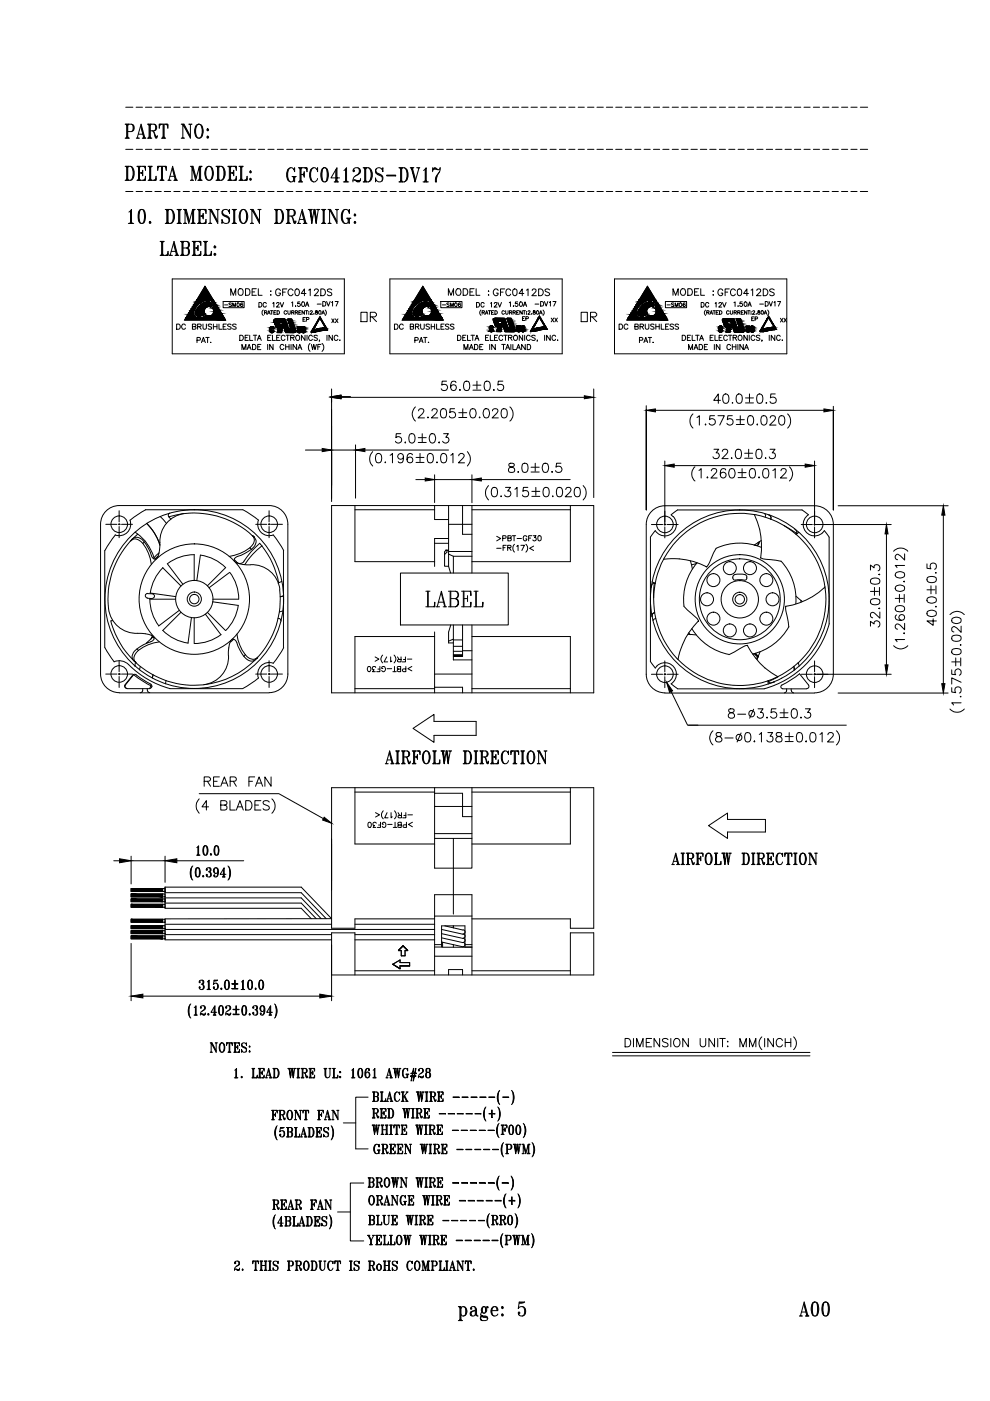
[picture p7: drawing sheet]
<svg xmlns="http://www.w3.org/2000/svg" width="210mm" height="297mm" viewBox="0 0 210 297" stroke-linecap="round" stroke-linejoin="round" font-family="sans-serif">
<g fill="none" stroke="#000" stroke-width=".21">
<path d="M26.5 35.3h1.2a1.77 1.77 0 0 1 .5 2.5l-.5 .4h-1.2M26.5 26.3l1.7 .2a.88 .88 0 0 1-.3 1.4h-.8M26.5 29.3h.9M26.7 22.7h1.5M26.7 31.7h1.5M26.7 35.3l.2 .1M26.7 26.3l.2 .2M26.7 35.3l.2 .2M26.7 26.3l.2 .3M26.9 26.3v3M26.9 35.3v2.9M26.9 38.1l-.2 .1"/>
<path d="M26.9 37.9l-.2 .3M26.9 29.2l-.2 .1M26.9 29l-.2 .3M27 26.5v2.7M27 35.4v2.7M27.1 26.3v3M27.1 35.3v2.9M27.1 37.9l.1 .3M27.1 38.1l.2 .1M27.1 29l.1 .3M27.1 29.2l.2 .1M27.2 35.3l-.1 .2"/>
<path d="M27.2 26.3l-.1 .3M27.3 35.3l-.2 .1M27.3 26.3l-.2 .2M27.7 35.3a2.19 2.19 0 0 1 0 2.9M27.9 26.3l.3 .5v.7l-.3 .4M28.1 35.7a2.13 2.13 0 0 1 0 2.1M28.2 26.6l.1 .3-.1 .7M28.9 22.7h1.3M28.9 31.7h1.3M28.9 29.3h.7M29 35.3h1.8v.8l-.1-.8M29 38.2h1.8v-.8l-.1 .8"/>
<path d="M29 29.3l.1-.1 .3 .1M29.1 35.3l.3 .1M29.1 29.2l.8-2.9 .8 3M29.2 35.3l.2 .2M29.4 35.3v2.9M29.4 38.1l-.3 .1M29.4 37.9l-.2 .3M29.4 28.4h1M29.4 35.4v2.7M29.6 35.3v2.9M29.6 36.7h.7M29.6 37.9l.1 .3"/>
<path d="M29.6 38.1l.2 .1M29.7 35.3l-.1 .2M29.8 35.3l-.2 .1M29.8 26.8l.7 2.5M29.9 26.8l.7 2.5M30.2 29.3h.7M30.3 36.1v1.2zM30.3 36.4l-.3 .3 .3 .3M30.3 36.5l-.5 .2 .5 .1M30.3 35.3l.5 .1M30.5 35.3l.3 .2M30.5 29.2l-.2 .1"/>
<path d="M30.5 29l-.1 .3M30.6 35.3l.2 .4M30.6 29l.2 .3M30.8 22.7h1.4M30.8 31.7h1.4M30.8 38.1l-.5 .1M30.8 37.9l-.3 .3M30.8 37.8l-.2 .4M31.3 26.3h1.4a.71 .71 0 0 1 .5 .7 .71 .71 0 0 1-.5 .7h-.8M31.3 29.3h.9M31.4 38.2h1.7v-.8l-.1 .8M31.4 35.3h.9"/>
<path d="M31.4 26.3l.2 .2M31.5 35.3l.2 .1M31.5 26.3l.1 .3M31.6 35.3l.1 .2M31.6 26.3v3M31.6 29.2l-.2 .1M31.6 29l-.1 .3M31.7 26.5v2.7M31.7 35.3v2.9M31.7 38.1l-.2 .1M31.7 37.9l-.1 .3M31.9 26.3v3"/>
<path d="M31.9 35.4v2.7M31.9 29v.3M31.9 29.2l.2 .1M31.9 35.3v2.9M31.9 37.9l.2 .3M31.9 38.1l.3 .1M31.9 26.3v.3M32.1 35.3l-.2 .2M32.1 26.3l-.2 .2M32.2 35.3l-.3 .1M32.3 27.7l.4 .5 .3 1.1h.2l.1-.6M32.5 27.9l.6 1.1 .2-.1"/>
<path d="M32.7 26.3l.3 .5v.5l-.3 .4M32.8 22.7h1.4M32.8 31.7h1.4M32.9 28.7l.3 .5M33 26.6v.9M33.1 38.1l-.6 .1M33.1 37.9l-.3 .3M33.1 37.8l-.2 .4M33.6 35.3l-.2 .8v-.8h1.8v.8l-.1-.8M33.7 35.3l-.3 .4M33.8 35.3l-.4 .2M33.9 26.3l-.1 .9v-.9h1.8v.9l-.1-.9"/>
<path d="M33.9 38.2h.9M34 35.3l-.6 .1M34 26.3l-.2 .5M34.1 26.3l-.3 .3M34.2 35.3v2.9M34.2 38.1l-.2 .1M34.2 37.9l-.1 .3M34.2 29.3h.9M34.4 35.4v2.7M34.4 26.3l-.6 .2M34.4 35.3v2.9M34.4 37.9l.2 .3"/>
<path d="M34.4 38.1l.3 .1M34.6 26.3v3M34.6 29.2l-.2 .1M34.6 29l-.2 .3M34.7 35.3l.5 .1M34.7 26.5v2.7M34.8 26.3v3M34.8 29l.1 .3M34.8 29.2l.2 .1M34.8 22.7h1.4M34.8 31.7h1.4M34.9 35.3l.3 .2"/>
<path d="M35 35.3l.2 .4M35 26.3l.6 .2M35.2 26.3l.4 .3M35.4 26.3l.2 .5M35.6 38.2h.7M35.7 38.2l.1-.1 .3 .1M35.8 38.1l.8-2.8 .8 2.9M36.1 37.4h1M36.5 35.7l.7 2.5M36.6 35.7l.7 2.5M36.9 22.7h1.3M36.9 31.7h1.3"/>
<path d="M36.9 38.2h.7M37.2 38.1l-.3 .1M37.2 37.9l-.1 .3M37.3 37.9l.2 .3M38.4 29.3h.7M38.4 26.3h.6l1.4 2.6M38.6 29.3l.2-.1 .2 .1M38.6 26.3l.2 .2M38.8 22.7h1.4M38.8 31.7h1.4M38.9 26.3l1.3 2.6M40 26.3h.7"/>
<path d="M40.1 26.3l.3 .2 .2-.2M40.4 26.5v2.8l-1.6-3v2.9M40.4 35.3h.5l.7 2.5M40.4 38.2h.6M40.5 38.2l.2-.1 .2 .1M40.5 35.3l.2 .1M40.7 38.1v-2.8l.8 2.9 .8-2.9v2.9M40.8 35.3l.7 2.5M40.8 22.7h1.3M40.8 31.7h1.3M41.6 26.8a2.5 2.5 0 0 0 0 2.1M41.7 26.5a.79 .79 0 0 1 1.3 .6 1.71 1.71 0 0 1-.7 2.2 1.24 1.24 0 0 1-1-1.7l.2-.8z"/>
<path d="M41.9 38.2h1M42.1 26.3a2.08 2.08 0 0 0 0 3M42.3 26.3a1.9 1.9 0 0 1 .4 2.4l-.2 .5-.2 .1M42.3 35.3h.6M42.3 38.1l-.2 .1M42.3 37.9l-.1 .3M42.4 35.4v2.7M42.5 35.3v2.9M42.5 37.9l.1 .3M42.5 38.1l.2 .1M42.6 35.3l-.1 .2M42.7 26.8a2.5 2.5 0 0 1 0 2.1"/>
<path d="M42.7 35.3l-.2 .1M42.8 22.7h1.3M42.8 31.7h1.3M43.8 35.7a2.5 2.5 0 0 0 0 2.1M43.9 35.4a.79 .79 0 0 1 1.2 .6 1.71 1.71 0 0 1-.7 2.2 1.24 1.24 0 0 1-1-1.7l.2-.8zM44 27.3l.2 .2-.1 .2-.2-.1zM44 27.5l.1 .1zM44 28.9l.2 .1-.1 .3-.2-.1zM44 29l.1 .2zM44.2 35.3a1.9 1.9 0 0 0-.4 2.4l.2 .4 .2 .1M44.4 35.3a1.9 1.9 0 0 1 .5 2.4l-.2 .4-.3 .1M44.8 22.7h1.3"/>
<path d="M44.8 31.7h1.3M44.9 35.7a2.5 2.5 0 0 1 0 2.1M45.8 35.3h1.1a1.77 1.77 0 0 1 .6 2.5l-.6 .4h-1.1M45.9 35.3l.2 .1M46 35.3l.1 .2M46.1 35.3v2.9M46.1 38.1l-.2 .1M46.1 37.9l-.1 .3M46.3 35.4v2.7M46.4 35.3v2.9M46.4 37.9l.1 .3M46.4 38.1l.2 .1"/>
<path d="M46.5 35.3l-.1 .2M46.6 35.3l-.2 .1M46.8 22.7h1.3M46.8 31.7h1.3M46.9 35.3a2.19 2.19 0 0 1 0 2.9M47.4 35.7a2.5 2.5 0 0 1 0 2.1M48.3 35.3h1.8v.8l-.1-.8M48.3 38.2h1.8v-.8l-.1 .8M48.4 35.3l.2 .1M48.5 35.3l.1 .2M48.6 35.3v2.9M48.6 38.1l-.2 .1"/>
<path d="M48.6 37.9l-.1 .3M48.8 35.4v2.7M48.8 22.7h1.4M48.8 31.7h1.4M48.9 36.7h.7M48.9 35.3v2.9M48.9 37.9l.1 .3M48.9 38.1l.2 .1M49 35.3l-.1 .2M49.1 35.3l-.2 .1M49.6 36.1v1.2l-.2-.6zM49.6 36.4l-.3 .3 .3 .3"/>
<path d="M49.6 36.5l-.5 .2 .5 .1M49.6 35.3l.5 .1M49.8 35.3l.3 .2M49.9 35.3l.2 .4M50.1 38.1l-.5 .1M50.1 37.9l-.3 .3M50.1 37.8l-.2 .4M50.7 38.2h1.7v-.8l-.1 .8M50.7 35.3h.9M50.8 22.7h1.3M50.8 31.7h1.3M50.8 35.3l.2 .1"/>
<path d="M50.9 35.3l.1 .2M51 35.3v2.9M51 38.1l-.2 .1M51 37.9l-.1 .3M51.1 35.4v2.7M51.3 35.3v2.9M51.3 37.9l.1 .3M51.3 38.1l.2 .1M51.4 35.3l-.1 .2M51.5 35.3l-.2 .1M52.4 38.1l-.6 .1M52.4 37.9l-.3 .3"/>
<path d="M52.4 37.8l-.3 .4M52.8 22.7h1.3M52.8 31.7h1.3M52.9 37.9l.3-.1 .1 .3-.2 .1zM53.1 36.2l.2 .2-.1 .3-.3-.2zM53.1 36.4l.1 .1zM53.1 37.9l.1 .2zM54.8 22.7h1.3M54.8 31.7h1.3M56.8 22.7h1.3M56.8 31.7h1.3M58.8 22.7h1.3"/>
<path d="M58.8 31.7h1.3M60.8 22.7h1.3M60.8 31.7h1.3M61.1 36a2.58 2.58 0 0 0 0 2.1M61.6 35.6a2.12 2.12 0 0 0 0 3M61.9 37.4h.9M62 37.4l.3 .1M62.1 37.4l.2 .3M62.3 37.4v.9l-.2 .1M62.3 36l.2-.4v.8a.79 .79 0 0 0-.7-.9 .79 .79 0 0 0-.9 .8 1.74 1.74 0 0 0 .7 2.3l.5-.2 .4 .2v-1.2M62.3 37.5v.8M62.6 37.4l-.1 .3"/>
<path d="M62.7 37.4l-.2 .1M62.8 22.7h1.3M62.8 31.7h1.3M63.3 35.6h1.8v.8l-.1-.8M63.3 38.6h.9M63.4 35.6l.2 .1M63.5 35.6l.1 .3M63.6 35.6v3M63.6 38.4l-.2 .2M63.6 38.3l-.1 .3M63.7 35.7v2.7M63.8 35.6v3"/>
<path d="M63.8 37h.7M63.8 38.3l.2 .3M63.8 38.4l.3 .2M64 35.6l-.2 .3M64.1 35.6l-.3 .1M64.5 36.4v1.1zM64.5 36.7l-.2 .3 .2 .3M64.5 36.9l-.4 .1 .4 .1M64.5 35.6l.6 .1M64.8 22.7h1.3M64.8 31.7h1.3M64.8 35.6l.3 .3"/>
<path d="M64.8 35.6l.3 .4M66 36a2.58 2.58 0 0 0 0 2.1M66.4 35.6a2.12 2.12 0 0 0 0 3M66.7 22.7h1.4M66.7 31.7h1.4M67.3 36v-.4v.8a.79 .79 0 0 0-.7-.9 .79 .79 0 0 0-.8 .8 1.74 1.74 0 0 0 .6 2.3 .87 .87 0 0 0 .9-.8M68.4 35.7l.5-.1a1.56 1.56 0 0 1 .7 1.7l-.3 1.1-.6 .2a1.54 1.54 0 0 1-.7-1.7zM68.4 35.9a3.3 3.3 0 0 0 0 2.4M68.7 35.6l-.2 .1a4 4 0 0 0 0 2.7l.2 .2M68.7 22.7h1.4M68.7 31.7h1.4M68.9 35.6l.3 .1a4 4 0 0 1 0 2.7l-.3 .2"/>
<path d="M69.3 35.9a3.3 3.3 0 0 1 0 2.4M70.7 22.7h1.4M70.7 31.7h1.4M70.9 38.6h.9M71.2 36v2.6M71.2 38.4l-.2 .2M71.2 38.3l-.1 .3M71.3 35.9v2.5M71.4 38.3l.1 .3M71.4 38.4l.3 .2M72 37.7h-1.8l1.2-2.1v3M72.7 22.7h1.4"/>
<path d="M72.7 31.7h1.4M72.8 38.6h1.1M72.9 36.2l.6-.6v3M73.3 35.9v2.7M73.3 38.4l-.3 .2M73.3 38.3l-.2 .3M73.3 35.9v2.5M73.5 38.3l.1 .3M73.5 38.4l.2 .2M74.7 22.7h1.4M74.7 31.7h1.4M75 36.2v.1z"/>
<path d="M75 36l.2 .3-.2 .1-.2-.1a.79 .79 0 0 1 1-.7 .79 .79 0 0 1 .5 1.1l-.3 .3a1.35 1.35 0 0 0-1.2 1.6M75.8 35.6a1 1 0 0 1 .4 1 1 1 0 0 1-.8 .7M76.2 35.9l.1 .3-.1 .5M76.4 38.1l-.2 .2-1.2-.2-.2 .2M76.4 37.8l-.2 .8h-.4l-.6-.5 .6 .3 .5-.1M76.7 22.7h1.3M76.7 31.7h1.3M77 35.6h1.1a1.76 1.76 0 0 1 0 3h-1.1M77.1 35.6l.2 .1M77.2 35.6l.1 .3M77.3 35.6v3M77.3 38.4l-.2 .2"/>
<path d="M77.3 38.3l-.1 .3M77.5 35.7v2.7M77.5 35.6v3M77.5 38.3l.2 .3M77.5 38.4l.3 .2M77.7 35.6l-.2 .3M77.8 35.6l-.3 .1M78.1 35.6a2.24 2.24 0 0 1 0 3M78.6 36a2.2 2.2 0 0 1 0 2.1M78.7 22.7h1.3M78.7 31.7h1.3M79.7 36.4l.1 .3 1.2 .6 .1 .2"/>
<path d="M79.8 35.7a.64 .64 0 0 0 .2 1l.7 .3a.82 .82 0 0 1 .5 1 .82 .82 0 0 1-.9 .6 .82 .82 0 0 1-.7-.9v.9l.1-.5M80.7 22.7h1.3M80.7 31.7h1.3M81.1 36l.1-.4v.8a.78 .78 0 0 0-1.2-.8 .78 .78 0 0 0 0 1.4l.7 .3a.79 .79 0 0 1 .3 1.1M82 37.1h1.9v.2h-1.9zM82.7 22.7h1.3M82.7 31.7h1.3M84.6 35.6h1.1a1.76 1.76 0 0 1 0 3h-1.1M84.7 22.7h1.3M84.7 31.7h1.3M84.7 35.6l.2 .1M84.8 35.6l.1 .3"/>
<path d="M84.9 35.6v3M84.9 38.4l-.2 .2M84.9 38.3l-.1 .3M85 35.7v2.7M85.2 35.6v3M85.2 38.3l.1 .3M85.2 38.4l.2 .2M85.3 35.6l-.1 .3M85.4 35.6l-.2 .1M85.7 35.6a2.12 2.12 0 0 1 0 3M86.2 36a2.58 2.58 0 0 1 0 2.1M86.7 22.7h1.3"/>
<path d="M86.7 31.7h1.3M87 35.6h.7M87.1 35.6l.2 .3M87.2 35.6l.8 3-.7-3M87.4 35.6l.7 2.5M87.5 35.6l-.1 .3M87.7 35.6l-.3 .1M88.3 35.6h.7M88.5 35.6l.3 .1 .1-.1M88.7 22.7h1.3M88.7 31.7h1.3M88.8 35.7l-.8 2.9"/>
<path d="M89.7 38.6h1.1M89.8 36.2l.6-.6v3M90.2 35.9v2.7M90.2 38.4l-.3 .2M90.2 38.3l-.2 .3M90.2 35.9v2.5M90.4 38.3l.1 .3M90.4 38.4l.2 .2M90.7 22.7h1.3M90.7 31.7h1.3M91.7 35.6v.8M92 35.9l.1-.2 .4 .2"/>
<path d="M92.7 37.3l-.3 .7v.6M92.7 22.7h1.3M92.7 31.7h1.3M92.9 36l-.8-.1-.4 .3 .4-.6h.2l.6 .4h.2l.2-.4-.1 .8a3 3 0 0 0-.7 2.2h-.2a2.31 2.31 0 0 1 .9-2.2M94.7 22.7h1.3M94.7 31.7h1.3M96.7 22.7h1.3M96.7 31.7h1.3M98.7 22.7h1.3M98.7 31.7h1.3M100.7 22.7h1.3M100.7 31.7h1.3"/>
<path d="M102.6 22.7h1.4M102.6 31.7h1.4M104.6 22.7h1.3M104.6 31.7h1.3M106.6 22.7h1.4M106.6 31.7h1.4M108.6 22.7h1.4M108.6 31.7h1.4M110.6 22.7h1.4M110.6 31.7h1.4M112.6 22.7h1.3M112.6 31.7h1.3"/>
<path d="M114.6 22.7h1.3M114.6 31.7h1.3M116.6 22.7h1.3M116.6 31.7h1.3M118.6 22.7h1.3M118.6 31.7h1.3M120.6 22.7h1.3M120.6 31.7h1.3M122.6 22.7h1.3M122.6 31.7h1.3M124.6 22.7h1.3M124.6 31.7h1.3"/>
<path d="M126.6 22.7h1.3M126.6 31.7h1.3M128.6 22.7h1.3M128.6 31.7h1.3M130.5 22.7h1.4M130.5 31.7h1.4M132.6 22.7h1.3M132.6 31.7h1.3M134.6 22.7h1.3M134.6 31.7h1.3M136.6 22.7h1.3M136.6 31.7h1.3"/>
<path d="M138.5 22.7h1.4M138.5 31.7h1.4M140.5 22.7h1.3M140.5 31.7h1.3M142.5 22.7h1.3M142.5 31.7h1.3M144.5 22.7h1.4M144.5 31.7h1.4M146.5 22.7h1.4M146.5 31.7h1.4M148.5 22.7h1.3M148.5 31.7h1.3"/>
<path d="M150.5 22.7h1.3M150.5 31.7h1.3M152.5 22.7h1.3M152.5 31.7h1.3M154.5 22.7h1.3M154.5 31.7h1.3M156.5 22.7h1.3M156.5 31.7h1.3M158.5 22.7h1.3M158.5 31.7h1.3M160.5 22.7h1.3M160.5 31.7h1.3"/>
<path d="M162.5 22.7h1.3M162.5 31.7h1.3M164.5 22.7h1.3M164.5 31.7h1.3M166.4 22.7h1.4M166.4 31.7h1.4M168.4 22.7h1.4M168.4 31.7h1.4M170.5 22.7h1.3M170.5 31.7h1.3M172.5 22.7h1.3M172.5 31.7h1.3"/>
<path d="M174.4 22.7h1.4M174.4 31.7h1.4M176.4 22.7h1.3M176.4 31.7h1.3M178.4 22.7h1.3M178.4 31.7h1.3M180.4 22.7h1.3M180.4 31.7h1.3M182.4 22.7h1.6M182.4 31.7h1.6M26.7 40.6h1.5M27.2 47.4h1.1"/>
<path d="M27.3 45l.6-.6v3M27.7 44.7v2.7M27.7 47.2l-.2 .2M27.7 47.1l-.2 .3M27.8 44.7v2.5M27.9 47.1l.1 .3M27.9 47.2l.2 .2M28.9 40.6h1.3M29.6 44.5l.6-.1a1.46 1.46 0 0 1 .6 1.7l-.3 1.1-.5 .2a1.34 1.34 0 0 1-.7-1.7l.1-.7zM29.6 44.7a2.76 2.76 0 0 0 0 2.4M30 44.4a1.73 1.73 0 0 0-.5 1.9l.2 .9 .3 .2M30.2 44.4a1.73 1.73 0 0 1 .4 1.9l-.1 .6-.3 .5"/>
<path d="M30.5 44.7a3.3 3.3 0 0 1 0 2.4M30.8 40.6h1.4M31.7 46.9l.3 .2-.1 .3-.2-.2zM31.7 47.1l.2 .1zM32.8 40.6h1.4M33.9 54.1h1.7v-.8l-.1 .8M33.9 51.2h.9M34.1 51.2l.2 .1M34.1 51.2l.2 .2M34.3 51.2v2.9M34.3 54l-.2 .1M34.3 53.8l-.2 .3"/>
<path d="M34.4 51.3v2.7M34.5 51.2v2.9M34.5 53.8l.1 .3M34.5 54l.2 .1M34.6 51.2l-.1 .2M34.7 51.2l-.2 .1M34.8 40.6h1.4M35 44.4h1.2a1.77 1.77 0 0 1 .5 2.5l-.5 .5h-1.2M35.2 44.4l.2 .1M35.3 44.4l.1 .3M35.4 44.4v3M35.4 47.2l-.2 .2"/>
<path d="M35.4 47.1l-.1 .3M35.5 44.5v2.7M35.6 44.4v3M35.6 47.1l.1 .3M35.6 47.2l.2 .2M35.6 54l-.5 .1M35.6 53.8l-.3 .3M35.6 53.7l-.2 .4M35.7 44.4l-.1 .3M35.8 44.4l-.2 .1M35.8 54.1h.8M36 54.1l.1-.1 .2 .1"/>
<path d="M36.1 54l.8-2.8 .8 2.9M36.2 44.4a2.19 2.19 0 0 1 0 3M36.3 53.3h1M36.5 59.1h36.5v15.9h-36.5zM36.6 44.8a2.5 2.5 0 0 1 0 2.1M36.8 51.6l.7 2.5M36.9 40.6h1.3M36.9 51.6l.7 2.5M37.1 54.1h.8M37.5 54l-.3 .1M37.5 53.8l-.2 .3M37.5 47.4h1"/>
<path d="M37.5 44.4h1M37.6 53.8l.2 .3M37.7 44.4l.2 .1M37.7 44.4l.2 .3M37.9 44.4v3M37.9 47.2l-.2 .2M37.9 47.1l-.2 .3M38 44.5v2.7M38.1 44.4v3M38.1 47.1l.1 .3M38.1 47.2l.2 .2M38.2 44.4l-.1 .3"/>
<path d="M38.3 51.2h1.3a.71 .71 0 0 1 .6 .7 .71 .71 0 0 1-.6 .7M38.3 44.4l-.2 .1M38.3 51.2l.3 .1M38.5 51.2l.1 .2M38.6 51.2v2.9M38.6 54l-.3 .1M38.6 53.8l-.1 .3M38.7 51.3v2.7M38.8 53.8l.1 .3M38.8 54l.2 .1M38.8 51.2v2.9M38.8 40.6h1.4"/>
<path d="M38.9 47.4h.7M38.9 44.4h.6l.7 2.5M38.9 51.2l-.1 .2M39 47.4l.2-.2 .3 .2M39 44.4l.2 .1M39 51.2l-.2 .1M39.2 47.2v-2.8l.8 3 .8-3v3M39.4 44.4l.6 2.5M39.6 51.2l.3 .4-.1 .9-1 .1M39.6 52.6l.3 .1a.87 .87 0 0 1-.3 1.4h-1.3M39.6 52.6l.3 .4v.7l-.3 .4M39.9 51.4l.2 .3-.2 .6"/>
<path d="M39.9 52.9l.2 .2-.2 .7M40.5 47.4h.9M40.8 51.2h1.8v.8l-.2-.8M40.8 54.1h1.8v-.8l-.2 .8M40.8 44.4h.6M40.8 47.2l-.2 .2M40.8 47.1l-.1 .3M40.8 40.6h1.3M40.8 51.2l.3 .1M41 44.5v2.7M41 51.2l.1 .2M41 44.4v3"/>
<path d="M41 47.1l.2 .3M41 47.2l.3 .2M41.1 51.2v2.9M41.1 54l-.3 .1M41.1 53.8l-.1 .3M41.2 44.4l-.2 .3M41.2 51.3v2.7M41.3 44.4l-.3 .1M41.3 53.8l.1 .3M41.3 51.2v2.9M41.3 52.6h.7M41.3 54l.2 .1"/>
<path d="M41.4 51.2l-.1 .2M41.5 51.2l-.2 .1M41.9 44.4h1.8v.9l-.2-.9M41.9 47.4h1.8v-.9l-.2 .9M42 52v1.1l-.1-.5zM42 52.3l-.2 .3 .2 .3M42 52.5l-.5 .1 .5 .1M42 44.4l.2 .1M42 51.2l.6 .1M42.1 44.4l.1 .3M42.2 44.4v3M42.2 47.2l-.2 .2"/>
<path d="M42.2 47.1l-.1 .3M42.2 51.2l.4 .2M42.3 44.5v2.7M42.3 51.2l.3 .4M42.4 44.4v3M42.4 45.8h.7M42.4 47.1l.1 .3M42.4 47.2l.3 .2M42.5 44.4l-.1 .3M42.6 54l-.6 .1M42.6 53.8l-.4 .3M42.6 53.7l-.3 .4"/>
<path d="M42.7 44.4l-.3 .1M42.8 40.6h1.3M43.1 45.3v1.1zM43.1 45.6l-.2 .2 .2 .3M43.1 45.7l-.4 .1 .4 .2M43.1 44.4l.6 .1M43.1 54.1h1.7v-.8l-.1 .8M43.1 51.2h.9M43.3 51.2l.2 .1M43.3 44.4l.4 .3M43.3 51.2l.2 .2M43.4 44.4l.3 .4"/>
<path d="M43.5 51.2v2.9M43.5 54l-.2 .1M43.5 53.8l-.2 .3M43.6 51.3v2.7M43.7 47.2l-.6 .2M43.7 47.1l-.4 .3M43.7 46.9l-.3 .5M43.7 51.2v2.9M43.7 53.8l.1 .3M43.7 54l.2 .1M43.8 51.2l-.1 .2M43.9 51.2l-.2 .1"/>
<path d="M44.2 47.4h.7M44.2 44.4h.6l1.4 2.5M44.4 47.4l.2-.2 .2 .2M44.4 44.4l.2 .1M44.7 44.4l1.3 2.5M44.8 40.6h1.3M44.8 54l-.5 .1M44.8 53.8l-.3 .3M44.8 53.7l-.2 .4M45.5 52.2l.2 .1-.1 .3-.2-.1zM45.5 52.3l.1 .2zM45.5 53.7l.2 .1-.1 .3-.2-.1z"/>
<path d="M45.5 53.8l.1 .2zM45.8 44.4h.7M45.9 44.4l.3 .1 .2-.1M46.2 44.5v2.9l-1.6-3v2.8M46.8 40.6h1.3M47.2 45.3a1.71 1.71 0 0 0 1.2 .8l.1 .3M47.3 44.5a.67 .67 0 0 0 .2 1.1l.7 .2a.84 .84 0 0 1 .5 1 .84 .84 0 0 1-.9 .6 .84 .84 0 0 1-.7-.9v.9l.1-.5M48.5 44.8l.2-.4v.9a.79 .79 0 0 0-1-.9 .79 .79 0 0 0-.5 1.2l1 .5a.77 .77 0 0 1 .2 1.1M48.8 40.6h1.4M49.2 47.4h1M49.2 44.4h1M49.3 44.4l.3 .1"/>
<path d="M49.4 44.4l.2 .3M49.6 44.4v3M49.6 47.2l-.3 .2M49.6 47.1l-.2 .3M49.7 44.5v2.7M49.8 44.4v3M49.8 47.1l.1 .3M49.8 47.2l.2 .2M49.9 44.4l-.1 .3M50 44.4l-.2 .1M50.8 40.6h1.3M51 44.8a2.5 2.5 0 0 0 0 2.1"/>
<path d="M51.2 44.5a.79 .79 0 0 1 1.2 .6 1.66 1.66 0 0 1-.7 2.3 1.24 1.24 0 0 1-1-1.7l.2-.9zM51.5 44.4a1.9 1.9 0 0 0-.5 2.4l.3 .4 .2 .2M51.7 44.4a2.19 2.19 0 0 1 0 3M52.2 44.8a2.5 2.5 0 0 1 0 2.1M52.8 40.6h1.3M53.1 47.4h.6M53.1 44.4h.6l1.3 2.5M53.2 47.4l.2-.2 .3 .2M53.2 44.4l.2 .1M53.5 44.4l1.4 2.5M54.7 44.4h.7M54.8 44.4l.2 .1 .2-.1"/>
<path d="M54.8 40.6h1.3M55 44.5v2.9l-1.6-3v2.8M56.8 40.6h1.3M58.2 44.4h1.1a1.77 1.77 0 0 1 .6 2.5l-.6 .5h-1.1M58.3 44.4l.2 .1M58.4 44.4l.1 .3M58.5 44.4v3M58.5 47.2l-.2 .2M58.5 47.1l-.1 .3M58.6 44.5v2.7M58.7 44.4v3M58.7 47.1l.2 .3"/>
<path d="M58.7 47.2l.3 .2M58.8 40.6h1.3M58.9 44.4l-.2 .3M59 44.4l-.3 .1M59.3 44.4a2.19 2.19 0 0 1 0 3M59.8 44.8a2.13 2.13 0 0 1 0 2.1M60.7 44.4h1.3a.71 .71 0 0 1 .6 .7 .71 .71 0 0 1-.6 .7h-.8M60.7 47.4h.9M60.8 44.4l.2 .1M60.8 40.6h1.3M60.9 44.4l.1 .3M61 44.4v3"/>
<path d="M61 47.2l-.2 .2M61 47.1l-.1 .3M61.1 44.5v2.7M61.2 44.4v3M61.2 47.1l.2 .3M61.2 47.2l.3 .2M61.4 44.4l-.2 .3M61.5 44.4l-.3 .1M61.7 45.8l.2 .2 .5 1.4h.2l.1-.6M61.9 46l.6 1.1 .2-.2M62 44.4l.4 .4v.6l-.4 .4M62.3 46.8l.3 .4"/>
<path d="M62.4 44.7l.1 .3-.1 .6M62.8 40.6h1.3M63.1 47.4h.6M63.2 47.4l.1-.2 .2 .2M63.3 47.2l.8-2.8 .8 3M63.5 46.5h1M64 44.8l.6 2.6M64.1 44.8l.7 2.6M64.3 47.4h.8M64.6 47.2l-.2 .2M64.6 47.1l-.1 .3M64.8 47.1l.2 .3"/>
<path d="M64.8 40.6h1.3M65.3 44.4h.9M65.4 44.4l.4 .1M65.6 44.4l.2 .3M65.7 44.4l.4 3-.3-3M65.9 44.4l.3 2.3 .4-2.3M66 44.4l-.1 .3M66.1 44.4l-.2 .1M66.2 46.7l-.1 .7M66.6 44.4l.4 3-.3-3M66.6 44.4h.2l.3 2.3 .4-2.2M66.7 40.6h1.4"/>
<path d="M67.1 44.4h.7M67.1 46.7l-.1 .7M67.3 44.4l.2 .1 .2-.1M68.2 47.4h.9M68.2 44.4h.9M68.3 44.4l.2 .1M68.4 44.4l.1 .3M68.5 44.4v3M68.5 47.2l-.2 .2M68.5 47.1l-.1 .3M68.6 44.5v2.7M68.7 44.4v3"/>
<path d="M68.7 47.1l.2 .3M68.7 47.2l.2 .2M68.7 40.6h1.4M68.9 44.4l-.2 .3M68.9 44.4l-.2 .1M69.5 47.4h.7M69.5 44.4h.6l1.3 2.5M69.6 47.4l.3-.2 .2 .2M69.6 44.4l.3 .1M70 44.4l1.4 2.5M70.7 40.6h1.4M71.1 44.4h.7"/>
<path d="M71.2 44.4l.2 .1 .3-.1M71.4 44.5v2.9l-1.5-3v2.8M72.7 44.8a2.13 2.13 0 0 0 0 2.1M72.7 40.6h1.4M73.1 44.4a2.19 2.19 0 0 0 0 3M73.5 46.3h.9M73.6 46.3l.2 .1M73.7 46.3l.1 .2M73.8 46.3l-.1 .9M73.9 44.8l.2-.4v.9a.81 .81 0 0 0-.8-.9 .81 .81 0 0 0-.8 .7 1.66 1.66 0 0 0 .6 2.3l.6-.2 .4 .2v-1.1M73.9 46.4v.7M74.2 46.3l-.1 .2"/>
<path d="M74.3 46.3l-.2 .1M74.7 40.6h1.4M75.2 45.4l.2 .2-.1 .2-.2-.1zM75.2 45.6l.1 .1zM75.2 46.9l.2 .2-.1 .3-.2-.2zM75.2 47.1l.1 .1zM76.7 40.6h1.3M78.7 40.6h1.3M80.7 40.6h1.3M82.7 59.1h36.5v15.9h-36.5zM82.7 40.6h1.3M84.7 40.6h1.3"/>
<path d="M86.7 40.6h1.3M88.7 40.6h1.3M90.7 40.6h1.3M92.7 40.6h1.3M94.7 40.6h1.3M96.7 40.6h1.3M98.7 40.6h1.3M100.7 40.6h1.3M102.6 40.6h1.4M104.6 40.6h1.3M106.6 40.6h1.4M108.6 40.6h1.4"/>
<path d="M110.6 40.6h1.4M112.6 40.6h1.3M114.6 40.6h1.3M116.6 40.6h1.3M118.6 40.6h1.3M120.6 40.6h1.3M122.6 40.6h1.3M124.6 40.6h1.3M126.6 40.6h1.3M128.6 40.6h1.3M130.3 59.1h36.5v15.9h-36.5zM130.5 40.6h1.4"/>
<path d="M132.6 40.6h1.3M134.6 40.6h1.3M136.6 40.6h1.3M138.5 40.6h1.4M140.5 40.6h1.3M142.5 40.6h1.3M144.5 40.6h1.4M146.5 40.6h1.4M148.5 40.6h1.3M150.5 40.6h1.3M152.5 40.6h1.3M154.5 40.6h1.3"/>
<path d="M156.5 40.6h1.3M158.5 40.6h1.3M160.5 40.6h1.3M162.5 40.6h1.3M164.5 40.6h1.3M166.4 40.6h1.4M168.4 40.6h1.4M170.5 40.6h1.3M172.5 40.6h1.3M174.4 40.6h1.4M176.4 40.6h1.3M178.4 40.6h1.3"/>
<path d="M180.4 40.6h1.3M182.4 40.6h1.6M37.5 68.7h.3a.58 .58 0 0 1 .4 .6 .58 .58 0 0 1-.4 .5h-.3zM39.3 69a.45 .45 0 0 0-.6-.2 .45 .45 0 0 0-.2 .6 .42 .42 0 0 0 .3 .4 .42 .42 0 0 0 .5-.2M40.8 69.3h.5l.3-.3-.3-.3h-.5v1.1l.7-.1 .1-.2-.3-.2M41.8 72.1h.6v-.4l-.6-.2v1.1M41.9 69.3h.5l.3-.3-.1-.2-.7-.1v1.1M42.3 69.3l.4 .5M42.7 72.6l.4-1.1 .4 1.1M42.9 72.3h.5M43 68.7l.1 1 .2 .1 .4-.1 .1-1M43.5 60.7l4.3 7.2h-8.7z"/>
<path d="M43.6 71.5h.8M44 71.5v1.1M44.1 64.6l.5 .2M44.1 64a2.78 2.78 0 0 0-2.6 2.6 1.14 1.14 0 0 0 1.7 .2l.3-.2a1.02 1.02 0 0 1 0-1.3 1.02 1.02 0 0 1 1.3-.2l-.2-.9M44.1 63.6a3 3 0 0 0-3 3.2l.5 .5 .5 .1M44.1 64.2l.8 .3M44.7 72.6h.1M44.9 68.9l-.3-.2h-.4v.4l.6 .2 .1 .4-.3 .1-.5-.1M44.9 63.9a1.06 1.06 0 0 1 .2 1.4 1.01 1.01 0 0 1 0 1.4 1.01 1.01 0 0 1-1.3 .1l-.8 .5-.8 .1M45.2 68.7v1.1M45.2 69.3h.8M46 68.7v1.1"/>
<path d="M46.4 68.7v1.1h.7M47.3 63.9h4.5v1.3h-4.5zM47.3 69.3h.4M47.6 64.6h.7M48 68.7h-.7v1.1h.7M48.9 62.6v-1.4l.6 1.4 .5-1.4v1.4M49 68.9l-.2-.2-.6 .2 .2 .2 .6 .4v.2l-.2 .1-.6-.1M49.1 64.3h-.6l.1 .2 .5 .3-.1 .2-.5-.1M49.3 65v-.8l.3 .8 .3-.8v.8M50.1 68.9l-.3-.2-.5 .2 .1 .2 .7 .4v.2l-.3 .1-.5-.1M50.6 61.4l.1-.1a.67 .67 0 0 1 .9 .6 .67 .67 0 0 1-.9 .7l-.2-.5zM50.8 71.1h.4a.58 .58 0 0 1 .4 .5 .58 .58 0 0 1-.4 .6h-.4z"/>
<path d="M51.3 74.1v-1.1l.4 1.1 .4-1.1v1.1M51.5 64.3h-.1a.36 .36 0 0 0-.4 .3 .36 .36 0 0 0 .4 .4 .25 .25 0 0 0 0-.4 .25 .25 0 0 0-.4 .1M52 71.6h.4M52.1 61.2h.4a.75 .75 0 0 1 .5 .7 .75 .75 0 0 1-.5 .7h-.4zM52.4 74.1l.4-1.1 .4 1.1M52.6 73.7h.5M52.6 71.1h-.6v1.1h.6M52.9 71.1v1.1h.7M53.5 61.9h.5M53.5 73a.57 .57 0 0 1 .8 .6 .57 .57 0 0 1-.8 .5zM53.7 71.1h.7M54.1 71.1v1.1"/>
<path d="M54.3 61.2h-.8v1.4h.8M54.6 72.2l.4-1.1 .4 1.1M54.6 73.5h.5M54.7 71.8h.5M54.8 61.2v1.4h.8M54.9 64.1a.51 .51 0 0 1 .6 .5 .51 .51 0 0 1-.6 .5zM55.3 73h-.7v1.1h.7M55.8 65.7a.76 .76 0 0 0 0 1.2M56.1 66.3l.4-.1 .1-.2-.5-.1v.7M56.3 66.3l.3 .3M56.5 64.4a.38 .38 0 0 0-.6-.2 .38 .38 0 0 0-.1 .5 .35 .35 0 0 0 .3 .4 .35 .35 0 0 0 .4-.2M56.7 66.6l.3-.7 .3 .7"/>
<path d="M56.8 71.6h.4M56.8 73v1.1M56.8 66.4h.4M57.3 69.3a.37 .37 0 0 1 .5-.1 .37 .37 0 0 1 .2 .5h-.2l-.1-.2a.44 .44 0 0 0-.1 .7v.1l.2-.3h.2a.4 .4 0 0 1-.5 .5 .4 .4 0 0 1-.2-.6zM57.3 65.9h.6M57.4 61.7v.1zM57.4 62.5v.1zM57.5 71.1h-.7v1.1h.7M57.6 65.9v.7M57.8 71.1v1.1h.6M57.8 64.3l.3-.2v1M57.9 73v1.1l-.7-1.1v1.1"/>
<path d="M58.1 66.3h.3M58.2 67.8l2.2-.1 .7 1.9h.6l-.7-1.9h.9l.4 1.2a1.74 1.74 0 0 1 .3 1.5l-.2 .1h-1.8l-.4-1h-.3l-.2 1h-.9l.2-1-.6-.2-.4-1.3zM58.5 65.9h-.4v.7h.4M58.7 64.4l.1-.3 .4 .2-.6 .8h.7M58.7 71.6h.4M58.7 65.9h.3a.41 .41 0 0 1 .3 .4 .41 .41 0 0 1-.3 .3h-.3zM59 68.3h.8l.2 .5a.66 .66 0 0 1-1-.5zM59.4 71.1h-.7v1.1h.7M59.4 64.1l.4 1 .3-1M59.5 61.6a.52 .52 0 0 0-.6-.4 .52 .52 0 0 0-.5 .6v.3a.51 .51 0 0 0 .6 .6 .51 .51 0 0 0 .5-.6h-.4M59.9 61.9h.6M60.2 73.3a.45 .45 0 0 0-.6-.2 .45 .45 0 0 0-.2 .6 .42 .42 0 0 0 .3 .4 .42 .42 0 0 0 .5-.2"/>
<path d="M60.4 71.3a.46 .46 0 0 0-.6-.2 .46 .46 0 0 0-.2 .7 .42 .42 0 0 0 .4 .4 .42 .42 0 0 0 .4-.3M60.6 73v1.1M60.6 73.5h.7M60.6 71.1h.8M60.8 66a.32 .32 0 0 0-.5 0 .32 .32 0 0 0 0 .5 .32 .32 0 0 0 .5 0M60.8 61.3h-.9v1.4M61 71.1v1.1M61 65.9v.5l.2 .2 .3-.2v-.5M61.3 73v1.1M61.6 71.6l.7-.1v-.3l-.7-.1v1.1M61.7 73v1.1M61.8 64.2l.2-.2v1"/>
<path d="M61.8 66.3l.5-.1v-.2l-.5-.1v.7M62 71.6l.4 .6M62.1 66.3l.2 .3M62.1 61.6a.55 .55 0 0 0-.6-.3 .55 .55 0 0 0-.4 .5 .6 .6 0 0 0 .2 .8 .6 .6 0 0 0 .8-.2M62.6 66.3l.4-.1 .1-.2-.5-.1v.7M62.7 64.9h.1M62.7 61.3a.45 .45 0 0 1 .7 .2l.1 .3a.67 .67 0 0 1-.6 .9 .89 .89 0 0 1-.2-1.4zM62.9 66.3l.2 .3M62.9 71.1a.52 .52 0 0 1 .6 .5 .52 .52 0 0 1-.6 .5l-.2-.3zM62.9 73v1.1l-.8-1.1v1.1M63.1 69.3h.3v1l.2-.1v-.9h.3a1.28 1.28 0 0 1-.2 1.2 .55 .55 0 0 1-.6-.2 .55 .55 0 0 1 0-.6zM63.1 74.1l.5-1.1 .4 1.1"/>
<path d="M63.3 73.7h.5M63.4 66.3h.3M63.6 64h-.5v.4a.33 .33 0 0 1 .5 0 .33 .33 0 0 1 0 .5 .33 .33 0 0 1-.5-.1M63.8 65.9h-.4v.7h.4M64.1 64.1a.47 .47 0 0 1 .5 .4 .47 .47 0 0 1-.4 .5l-.2-.4zM64.1 69.3h.4l.2 .1v.2h-.2l-.1-.1-.2 .1 .4 .3a.38 .38 0 0 1-.1 .6 .38 .38 0 0 1-.5-.4h.2l.1 .2 .2-.1-.5-.5zM64.2 67.7h.3M64.5 65.9v.7l-.5-.7v.7M64.7 71.1v1.1l-.8-1.1v1.1M64.8 65l.3-1 .4 1M64.8 67.3h-.6v.8h.6M64.8 65.9h.5"/>
<path d="M64.9 62.2h-1l.6-.9v1.4M64.9 64.6h.4M65 67.7h.4l.1-.3-.5-.1v.8M65 65.9v.7M65.1 71.1v1.1M65.4 61.5l.4-.2v1.4M65.5 66.1h.1M65.5 66.5h.1M65.7 72.8a1.21 1.21 0 0 0 0 1.7M65.8 66a.23 .23 0 0 1 .3-.1 .23 .23 0 0 1 .1 .3l-.4 .4h.5M66 73l.3 1.1 .2-1.1 .3 1.1 .3-1.1M66.2 71.3a.45 .45 0 0 0-.6-.2 .45 .45 0 0 0-.2 .7 .42 .42 0 0 0 .4 .4 .42 .42 0 0 0 .4-.3"/>
<path d="M66.5 66.5h.1M66.7 61.6a.44 .44 0 0 1 .4-.4 .44 .44 0 0 1 .4 .3l-.2 .5-.7 .7h.9M66.9 65.9v.2a.33 .33 0 0 1 .4 .1 .33 .33 0 0 1 0 .4l-.5-.1 .1-.2 .4-.2v-.2zM67.3 64.5h.8M67.3 71.2l-.3-.1-.4 .1 .1 .3 .6 .3-.1 .3-.4 .1-.2-.2M67.4 73.5h.4M67.6 66l.2-.1a.37 .37 0 0 1 .3 .4 .37 .37 0 0 1-.4 .3zM67.8 72.1l-.1 .3M67.8 67.1l1.5 2.5-2.8 .5 .2-.2 2.2-.4-1.1-2-1.6 2.7h.8l1.6-.3 .8-.1 .1 .2-2.7 .4h-.9zM68 61.3h.5a.78 .78 0 0 1 .5 .7 .78 .78 0 0 1-.5 .7h-.5zM68.1 73h-.7v1.1M68.2 66.6l.3-.7 .3 .7"/>
<path d="M68.3 72.8a1.12 1.12 0 0 1 0 1.7M68.3 66.4h.4M68.4 63.9h.4a.54 .54 0 0 1 .3 .5 .54 .54 0 0 1-.3 .5h-.4zM68.9 65.7a.76 .76 0 0 1 0 1.2M69.2 63.9l.4 1 .4-1M69.3 71.1v1.1M70.3 64.1l.2-.2v1M70.3 61.5l-.3-.2-.6 .2 .1 .3 .7 .3 .1 .2v.2l-.3 .2-.6-.2M70.3 67.6l.6 .8M70.5 71.1v1.1l-.7-1.1v1.1M70.9 67.6l-.6 .8M71.1 63.9h.6l-.4 1"/>
<path d="M71.1 67.6l.6 .8M71.7 71.3a.46 .46 0 0 0-.7-.2 .46 .46 0 0 0-.1 .7 .42 .42 0 0 0 .3 .4 .42 .42 0 0 0 .5-.3M71.7 67.6l-.6 .8M72 72.1h.1zM76.5 66.2h1.3v2h-1.3zM78.5 67.2h1l.3-.4v-.3l-.3-.3h-1v2M78.9 67.2l.9 1M83.6 68.7h.4a.58 .58 0 0 1 .4 .6 .58 .58 0 0 1-.4 .5h-.4zM85.5 69a.45 .45 0 0 0-.6-.2 .45 .45 0 0 0-.2 .6 .42 .42 0 0 0 .3 .4 .42 .42 0 0 0 .5-.2M87 69.3l.7-.2v-.2l-.3-.2h-.4v1.1l.7-.1v-.4h-.3M88 72.1h.6v-.4l-.6-.2v1.1M88.1 69.3h.4l.3-.4-.1-.2h-.6v1.1"/>
<path d="M88.5 69.3l.3 .5M88.9 72.6l.4-1.1 .4 1.1M89 72.3h.6M89.2 68.7v.8l.3 .3 .4-.1v-1M89.6 60.7l4.4 7.2h-8.7zM89.8 71.5h.7M90.2 71.5v1.1M90.2 64.6l.6 .2M90.2 64a2.79 2.79 0 0 0-2.5 2.6 1.1 1.1 0 0 0 1.6 .2l.3-.2a1 1 0 0 1 .1-1.3 1 1 0 0 1 1.2-.2l.1-.4-.2-.5M90.2 63.6a3.3 3.3 0 0 0-3 2.8 1.23 1.23 0 0 0 1.9 .9l.8-.4a1.05 1.05 0 0 0 1.3-.2 1.05 1.05 0 0 0 .1-1.4l.1-.6-.3-.8M90.2 64.2l.9 .3M90.8 72.6h.1z"/>
<path d="M91 68.9l-.2-.2h-.4v.4l.6 .2v.4l-.2 .1-.5-.1M91.4 69.3h.7M91.4 68.7v1.1M92.1 68.7v1.1M92.6 68.7v1.1h.6M93.5 63.9h4.4v1.3h-4.4zM93.5 69.3h.4M93.8 64.6h.7M94.2 68.7h-.7v1.1h.7M95.1 62.6v-1.4l.5 1.4 .6-1.4v1.4M95.2 68.9l-.3-.2-.5 .2 .1 .2 .7 .4v.2l-.3 .1-.5-.1M95.2 64.3h-.5l.1 .2 .4 .2v.3l-.5-.1"/>
<path d="M95.5 65v-.8l.3 .8 .3-.8v.8M96.3 68.9l-.3-.2-.5 .2v.2l.8 .4v.2l-.3 .1-.5-.1M96.8 61.4l.1-.1a.67 .67 0 0 1 .9 .6 .67 .67 0 0 1-.9 .7l-.3-.5zM97 71.1h.4a.61 .61 0 0 1 .3 .5 .61 .61 0 0 1-.3 .6h-.4zM97.6 64.3a.36 .36 0 0 0-.4 .3 .36 .36 0 0 0 .4 .4 .25 .25 0 0 0 0-.4 .25 .25 0 0 0-.4 .1M98.1 71.6h.4M98.2 61.2h.5a.75 .75 0 0 1 .5 .7 .75 .75 0 0 1-.5 .7h-.5zM98.4 74.1v-1.1l.4 1.1 .4-1.1v1.1M98.8 71.1h-.7v1.1h.7M99.1 71.1v1.1h.7M99.5 74.1l.4-1.1 .5 1.1M99.6 73.7h.6"/>
<path d="M99.6 61.9h.6M99.9 71.1h.7M100.2 71.1v1.1M100.5 61.2h-.9v1.4h.9M100.6 73h.4a.61 .61 0 0 1 .3 .6 .61 .61 0 0 1-.3 .5h-.4zM100.7 72.2l.4-1.1 .4 1.1M100.9 71.8h.5M101 61.2v1.4h.8M101 64.1h.4a.54 .54 0 0 1 .3 .5 .54 .54 0 0 1-.3 .5h-.4zM101.7 73.5h.4M102 65.7a.76 .76 0 0 0 0 1.2M102.2 66.3l.5-.1v-.3h-.5v.7"/>
<path d="M102.4 73h-.7v1.1h.7M102.5 66.3l.2 .3M102.6 64.4a.38 .38 0 0 0-.5-.2 .38 .38 0 0 0-.1 .5 .34 .34 0 0 0 .2 .4 .34 .34 0 0 0 .4-.2M102.9 66.6l.3-.7 .2 .7M102.9 71.6h.5M103 66.4h.4M103.5 65.9h.5M103.6 61.7v.1zM103.6 62.5v.1zM103.6 71.1h-.7v1.1h.7M103.8 65.9v.7M103.8 73v1.1"/>
<path d="M103.9 69.2a.36 .36 0 0 1 .4-.1 .36 .36 0 0 1 .2 .4l-.4-.2v.8l.2-.2h.2a.42 .42 0 0 1-.4 .5 .42 .42 0 0 1-.3-.7zM104 71.1v1.1h.6M104 64.3l.2-.2v1M104.2 66.3h.3M104.7 67.6l.1-.1h2.2l.6 1.9 .5 .1a2.39 2.39 0 0 0-.5-1.7l-.1-.3a.79 .79 0 0 1 1.2 .7l.5 1.6a.38 .38 0 0 1-.1 .5 .38 .38 0 0 1-.4 0h-1.6l-.3-.9a.22 .22 0 0 0-.2-.1 .22 .22 0 0 0-.2 .1l-.2 .9h-.9l.2-1-.4-.1-.5-1.3zM104.7 65.9h-.5v.7h.5M104.8 64.4a.29 .29 0 0 1 .2-.3 .29 .29 0 0 1 .4 .2l-.6 .8h.6M104.8 71.6h.5M104.9 65.9h.3a.41 .41 0 0 1 .2 .4 .41 .41 0 0 1-.2 .3h-.3zM105 73v1.1l-.7-1.1v1.1M105.5 71.1h-.7v1.1h.7M105.6 64.1l.3 1 .4-1"/>
<path d="M105.6 68.1h.7l.2 .5a.62 .62 0 0 1-.9-.4zM105.6 61.6a.52 .52 0 0 0-.6-.3 .52 .52 0 0 0-.4 .5 .6 .6 0 0 0 .2 .8 .6 .6 0 0 0 .8-.1v-.4h-.3M106.1 61.9h.6M106.4 73h.7M106.6 71.3a.45 .45 0 0 0-.6-.2 .45 .45 0 0 0-.2 .7 .42 .42 0 0 0 .3 .4 .42 .42 0 0 0 .5-.3M106.8 73v1.1M106.8 71.1h.8M107 66a.31 .31 0 0 0-.5-.1 .31 .31 0 0 0-.1 .4 .29 .29 0 0 0 .2 .3 .29 .29 0 0 0 .4-.1M107 61.3h-.9v1.4M107.2 71.1v1.1M107.2 74.1l.4-1.1 .5 1.1M107.2 65.9v.5l.2 .2 .3-.2v-.5"/>
<path d="M107.4 73.7h.5M107.8 71.6l.6-.1 .2-.2-.2-.2h-.6v1.1M108 64.2l.2-.2v1M108 66.3l.4-.1 .1-.2-.5-.1v.7M108.2 71.6l.4 .6M108.3 61.6a.52 .52 0 0 0-.6-.3 .52 .52 0 0 0-.4 .5 .6 .6 0 0 0 .1 .8 .6 .6 0 0 0 .8-.1l.1-.1M108.3 66.3l.2 .3M108.3 73v1.1M108.7 73v1.1h.7M108.7 61.5a.47 .47 0 0 1 .5-.3 .47 .47 0 0 1 .4 .3v.3a.61 .61 0 0 1-.5 .9 .82 .82 0 0 1-.4-1.2zM108.8 66.3l.4-.1 .1-.2-.5-.1v.7M108.9 64.9h.1"/>
<path d="M109 66.3l.3 .3M109.5 74.1l.4-1.1 .4 1.1M109.5 66.3h.3M109.6 69.1h.3v.9l.1 .1 .1-1h.3v.2a.7 .7 0 0 1-.6 1 1.13 1.13 0 0 1-.2-1.2zM109.7 73.7h.5M109.8 64h-.5l-.1 .4a.33 .33 0 0 1 .6 0 .33 .33 0 0 1-.1 .5 .33 .33 0 0 1-.5-.1M110 65.9h-.5v.7h.5M110.3 64.1a.43 .43 0 0 1 .5 .4 .43 .43 0 0 1-.5 .4l-.2-.3zM110.6 69.2l.5-.1 .1 .4h-.2l-.1-.2-.1 .1 .4 .3a.38 .38 0 0 1-.1 .6 .38 .38 0 0 1-.5-.4l.4 .2-.5-.6zM110.7 65.9v.7l-.5-.7v.7M110.8 67.5h.3M110.8 71.1v1.1l-.7-1.1v1.1"/>
<path d="M110.9 65.9h.5M110.9 65l.4-1 .4 1M111.1 62.2h-1l.6-.9v1.4M111.1 64.6h.4M111.2 65.9v.7M111.2 71.1v1.1M111.3 67.1h-.5v.8h.5M111.4 73v1.1l-.8-1.1v1.1M111.5 67.6l.5-.1v-.2l-.5-.2v.8M111.6 66.1h.1M111.6 66.5h.1M111.6 61.5l.4-.2v1.4"/>
<path d="M111.8 73a.57 .57 0 0 1 .7 .6 .57 .57 0 0 1-.7 .5zM112 66l.1-.1 .3 .1-.5 .6h.5M112.4 71.3a.45 .45 0 0 0-.6-.2 .45 .45 0 0 0-.2 .7 .42 .42 0 0 0 .4 .4 .42 .42 0 0 0 .4-.3M112.7 66.5h.1M112.8 61.6l.3-.3h.3l.3 .2-.1 .3-.8 .9h.9M113.1 65.9v.2l.4 .3-.1 .2h-.3a.3 .3 0 0 1 0-.4 .3 .3 0 0 1 .3-.1v-.2zM113.4 64.5h.8M113.5 71.2l-.3-.1-.5 .1 .1 .3 .6 .3v.3l-.4 .1-.3-.2M113.9 72.1v.3M114.2 61.3h.5a.75 .75 0 0 1 .5 .7 .75 .75 0 0 1-.5 .7h-.5zM114.4 67l1.4 2.5-2.7 .4 .1-.2 2.3-.4-1.1-2-1.6 2.8 2.3-.4 .8-.1 .1 .2-3.5 .4zM114.4 66.6l.3-.7 .3 .7"/>
<path d="M114.5 66.4h.4M114.6 63.9a.51 .51 0 0 1 .7 .5 .51 .51 0 0 1-.7 .5zM115.1 65.7a.76 .76 0 0 1 0 1.2M115.4 63.9l.4 1 .3-1M115.5 71.1v1.1M116.5 64.1l.2-.2v1M116.5 61.5a.55 .55 0 0 0-.5-.3 .55 .55 0 0 0-.4 .4l.1 .2 .7 .3 .1 .4a.63 .63 0 0 1-.9 0M116.7 71.1v1.1l-.8-1.1v1.1M116.9 67.4l.5 .8M117.2 63.9h.7l-.5 1M117.4 67.4l-.5 .8M117.6 67.4l.6 .8"/>
<path d="M117.8 71.3a.39 .39 0 0 0-.5-.2 .39 .39 0 0 0-.3 .4v.3a.39 .39 0 0 0 .3 .4 .39 .39 0 0 0 .5-.3M118.2 72.1h.1zM118.2 67.4l-.6 .8M123.2 66.2h1.3v2h-1.3zM125.2 67.2h1l.3-.4v-.3l-.3-.3h-1v2M125.5 67.2l1 1M131.3 68.7h.3a.58 .58 0 0 1 .4 .6 .58 .58 0 0 1-.4 .5h-.3zM133.1 69a.45 .45 0 0 0-.6-.2 .45 .45 0 0 0-.2 .6 .42 .42 0 0 0 .4 .4 .42 .42 0 0 0 .4-.2M134.6 69.3l.7-.2v-.3l-.2-.1h-.5v1.1l.7-.1v-.4h-.2M135.6 72.1h.7v-.4l-.7-.2v1.1M135.7 69.3h.5l.3-.4-.2-.2h-.6v1.1M136.1 69.3l.4 .5"/>
<path d="M136.5 72.6l.4-1.1 .4 1.1M136.6 72.3h.6M136.8 68.7v.8l.3 .3 .4-.1 .1-1M137.3 60.7l4.3 7.2h-8.7zM137.4 71.5h.8M137.8 71.5v1.1M137.9 64.6l.6 .2M137.9 64a2.79 2.79 0 0 0-2.6 2.6 1.1 1.1 0 0 0 1.6 .2l.4-.2a1 1 0 0 1 0-1.3 1 1 0 0 1 1.2-.2l.1-.4-.1-.5M137.9 63.6a3.3 3.3 0 0 0-3 2.8l.2 .7 .9 .3M137.9 64.2l.8 .3M138.4 72.6h.1zM138.7 68.9l-.3-.2h-.4v.4l.6 .2 .1 .4-.3 .1-.4-.1"/>
<path d="M138.7 63.9l.3 .8a1.25 1.25 0 0 0 .1 1.3 1.08 1.08 0 0 1-1.6 .9l-1.5 .5M139.1 69.3h.7M139.1 68.7v1.1M139.8 68.7v1.1M140.2 68.7v1.1h.6M141.1 63.9h4.5v1.3h-4.5zM141.1 69.3h.4M141.4 64.6h.7M141.8 68.7h-.7v1.1h.7M142.7 62.6v-1.4l.5 1.4 .6-1.4v1.4M142.8 68.9l-.3-.2-.4 .2v.2l.7 .4v.2l-.3 .1-.4-.1M142.9 64.3h-.5v.2l.5 .2-.1 .3-.4-.1"/>
<path d="M143.2 65v-.8l.3 .8 .2-.8v.8M143.9 68.9l-.3-.2-.5 .2 .1 .2 .7 .4v.2l-.3 .1-.5-.1M144.4 61.4l.2-.1a.67 .67 0 0 1 .8 .6 .67 .67 0 0 1-.8 .7l-.3-.5zM144.6 71.1h.4a.61 .61 0 0 1 .4 .5 .61 .61 0 0 1-.4 .6h-.4zM145.3 64.3h-.1a.36 .36 0 0 0-.4 .3 .36 .36 0 0 0 .4 .4 .25 .25 0 0 0 0-.4 .25 .25 0 0 0-.4 .1M145.7 71.6h.5M145.8 61.2h.5a.75 .75 0 0 1 .5 .7 .75 .75 0 0 1-.5 .7h-.5zM146 74.1v-1.1l.4 1.1 .4-1.1v1.1M146.4 71.1h-.7v1.1h.7M146.8 71.1v1.1h.6M147.1 74.1l.5-1.1 .4 1.1M147.3 73.7h.5"/>
<path d="M147.3 61.9h.5M147.5 71.1h.7M147.9 71.1v1.1M148.2 61.2h-.9v1.4h.9M148.2 73h.4a.61 .61 0 0 1 .4 .6 .61 .61 0 0 1-.4 .5h-.4zM148.3 72.2l.4-1.1 .5 1.1M148.5 71.8h.5M148.6 61.2v1.4h.8M148.7 64.1h.3a.54 .54 0 0 1 .3 .5 .54 .54 0 0 1-.3 .5h-.3zM149.3 73.5h.5M149.6 65.7a.76 .76 0 0 0 0 1.2M149.8 66.3l.5-.1v-.3h-.5v.7"/>
<path d="M150 73h-.7v1.1h.7M150.1 66.3l.3 .3M150.3 64.4a.38 .38 0 0 0-.6-.2 .38 .38 0 0 0-.1 .5 .34 .34 0 0 0 .3 .4 .34 .34 0 0 0 .4-.2M150.5 66.6l.3-.7 .3 .7M150.6 71.6h.4M150.6 66.4h.4M151.2 65.9h.5M151.2 61.7v.1zM151.2 62.5v.1zM151.2 71.1h-.6v1.1h.6M151.4 65.9v.7M151.5 73v1.1"/>
<path d="M151.6 71.1v1.1h.6M151.6 64.3l.2-.2v1M151.8 66.3h.3M152.3 65.9h-.5v.7h.5M152.4 64.4a.29 .29 0 0 1 .3-.3 .29 .29 0 0 1 .3 .2l-.6 .8h.6M152.5 71.6h.4M152.5 69.2a.38 .38 0 0 1 .5 0 .38 .38 0 0 1 .1 .4h-.2v-.2a.48 .48 0 0 0-.1 .8l.1-.3h.2a.42 .42 0 0 1-.4 .5 .42 .42 0 0 1-.3-.6zM152.6 65.9h.2a.41 .41 0 0 1 .3 .4 .41 .41 0 0 1-.3 .3h-.2zM152.6 73v1.1l-.7-1.1v1.1M153.1 71.1h-.6v1.1h.6M153.2 64.1l.4 1 .4-1M153.2 61.6a.52 .52 0 0 0-.6-.3 .52 .52 0 0 0-.4 .5 .6 .6 0 0 0 .2 .8 .6 .6 0 0 0 .8-.1v-.4h-.3"/>
<path d="M153.3 67.6h2.3l.6 1.6a.39 .39 0 0 0 .6 .3l-.7-1.9a.79 .79 0 0 1 1.2 .7l.4 1.3a.49 .49 0 0 1-.1 .8h-1.9l-.4-1.1h-.3l-.2 1.1h-.9l.3-1.1-.6-.2-.4-1.1zM153.7 61.9h.6M154.2 68.2h.7l.2 .5a.57 .57 0 0 1-.9-.4zM154.2 71.3a.39 .39 0 0 0-.5-.2 .39 .39 0 0 0-.3 .4v.3a.39 .39 0 0 0 .3 .4 .39 .39 0 0 0 .5-.3M154.4 71.1h.8M154.6 66a.31 .31 0 0 0-.4-.1 .31 .31 0 0 0-.2 .4 .29 .29 0 0 0 .3 .3 .29 .29 0 0 0 .3-.1M154.6 61.3h-.9v1.4M154.8 71.1v1.1M154.8 65.9v.5l.3 .2 .2-.2v-.5M154.9 73.3a.39 .39 0 0 0-.5-.3 .39 .39 0 0 0-.3 .4v.3a.39 .39 0 0 0 .3 .4 .39 .39 0 0 0 .5-.2M155.3 73.5h.7M155.3 73v1.1"/>
<path d="M155.4 71.6l.7-.1 .1-.2-.1-.2h-.7v1.1M155.6 64.2l.3-.2v1M155.6 66.3l.5-.1 .1-.2-.6-.1v.7M155.8 71.6l.4 .6M155.9 61.6a.52 .52 0 0 0-.6-.3 .52 .52 0 0 0-.4 .5 .6 .6 0 0 0 .2 .8 .6 .6 0 0 0 .8-.1v-.1M155.9 66.3l.3 .3M156 73v1.1M156.4 61.5a.47 .47 0 0 1 .4-.3 .47 .47 0 0 1 .4 .3l.1 .3a.61 .61 0 0 1-.6 .9 .82 .82 0 0 1-.3-1.2zM156.4 66.3l.4-.1 .1-.2-.5-.1v.7M156.5 64.9h.1M156.4 73v1.1M156.7 66.3l.2 .3"/>
<path d="M157.2 66.3h.2M157.4 64h-.5v.4a.33 .33 0 0 1 .5 0 .33 .33 0 0 1-.1 .5 .33 .33 0 0 1-.5-.1M157.6 73v1.1l-.7-1.1v1.1M157.6 65.9h-.4v.7h.4M157.8 74.1l.5-1.1 .4 1.1M157.9 64.1a.43 .43 0 0 1 .5 .4 .43 .43 0 0 1-.5 .4l-.1-.3zM158 73.7h.6M158.2 69.2h.3l.1 1 .1-1h.3a1.28 1.28 0 0 1-.2 1.2h-.2a.78 .78 0 0 1-.4-1.1zM158.4 65.9v.7l-.6-.7v.7M158.4 71.1v1.1l-.7-1.1v1.1M158.5 65.9h.5M158.6 65l.3-1 .4 1"/>
<path d="M158.7 62.2h-1l.7-.9v1.4M158.7 64.6h.5M158.8 65.9v.7M158.9 71.1v1.1M159.2 66.1h.1M159.2 66.5h.1M159.2 61.5l.4-.2v1.4M159.2 69.2l.2-.1 .4 .2 .1 .2-.5-.2 .4 .5a.36 .36 0 0 1-.2 .6 .36 .36 0 0 1-.4-.4l.4 .1-.5-.6zM159.4 67.6h.3M159.6 66l.1-.1 .3 .1-.5 .6h.5M159.9 67.2h-.5v.8h.5M160 71.3a.45 .45 0 0 0-.6-.2 .45 .45 0 0 0-.2 .7 .42 .42 0 0 0 .4 .4 .42 .42 0 0 0 .4-.3"/>
<path d="M160.1 67.6h.5v-.3l-.5-.1v.8M160.3 66.5h.1M160.5 61.6l.2-.3h.3l.3 .2-.1 .3-.8 .9h1M160.7 65.9v.2l.4 .3v.2h-.4a.3 .3 0 0 1 0-.4 .3 .3 0 0 1 .4-.1v-.2zM161.1 64.5h.8M161.1 71.2l-.2-.1-.6 .1 .2 .3 .6 .4-.2 .3-.6-.2M161.6 72.1l-.1 .3M161.8 61.3h.5a.75 .75 0 0 1 .5 .7 .75 .75 0 0 1-.5 .7h-.5zM162 66.6l.3-.7 .3 .7M162.1 66.4h.4M162.2 63.9a.51 .51 0 0 1 .7 .5 .51 .51 0 0 1-.7 .5zM162.8 65.7a.76 .76 0 0 1 0 1.2"/>
<path d="M163 67l1.4 2.5-2.7 .5 .1-.2 2.3-.5-1.1-1.9-1.6 2.7 3.1-.4 .1 .2h-.9a5.1 5.1 0 0 1-2.6 .4zM163.1 63.9l.3 1 .4-1M163.1 71.1v1.1M164.1 64.1l.2-.2v1M164.2 61.5a.55 .55 0 0 0-.6-.3 .55 .55 0 0 0-.4 .4l.1 .2 .7 .3 .2 .4a.63 .63 0 0 1-1 0M164.3 71.1v1.1l-.8-1.1v1.1M164.9 63.9h.6l-.5 1M165.4 71.3a.39 .39 0 0 0-.4-.2 .39 .39 0 0 0-.3 .4v.3a.39 .39 0 0 0 .3 .4 .39 .39 0 0 0 .4-.3M165.5 67.5l.5 .8M165.8 72.1h.1zM166 67.5l-.5 .8M166.2 67.5l.6 .8"/>
<path d="M166.8 67.5l-.6 .8M64.8 95.4h3.5M70.3 82.5v2.8v-1.2M70.3 85.3v21M70.3 95.4h5.3M72.3 84.1h2M72.3 84.2h51.6M75.4 94.3v11.3M76.3 95.4h18.8M79 95.8a2.13 2.13 0 0 0 0 3M79.9 96.3a.63 .63 0 0 1 .9 .2 1.32 1.32 0 0 1-.4 1.6h-.2a1.08 1.08 0 0 1-.5-1.6zM81.6 98h.2z"/>
<path d="M82.7 96.5l.5-.4v2M85 91.9h-1l-.1 .9a.7 .7 0 0 1 1.1 0 .7 .7 0 0 1-.1 1 .7 .7 0 0 1-1.1-.2M85.5 96.8a.62 .62 0 0 1-.8 .5 .62 .62 0 0 1-.2-1 .62 .62 0 0 1 1 .1 1.98 1.98 0 0 1-.2 1.6 .6 .6 0 0 1-.9-.1M85.8 93.8h.2l-.1 .1zM86.9 92a.68 .68 0 0 1 1 .3 1.35 1.35 0 0 1-.5 1.6h-.2a1.34 1.34 0 0 1-.3-1.9zM87.4 96.4v-.1a.64 .64 0 0 0-1 .2 1.4 1.4 0 0 0 .2 1.5 .61 .61 0 0 0 .9-.3 .61 .61 0 0 0-.5-.8 .61 .61 0 0 0-.7 .6M88.1 86.3a1.99 1.99 0 0 0 0 3M88.2 97h1.7M88.2 98h1.7M88.7 92.8h1.7M88.7 93.8h1.7M88.8 87.1v-.3l.3-.1 .7 .1a.66 .66 0 0 1-.2 .9l-1 .9h1.4"/>
<path d="M89.1 96.1v1.8M89.5 91.9v1.7M90.6 88.5h.2zM90.8 96.3a.63 .63 0 0 1 1 .2 1.32 1.32 0 0 1-.5 1.6h-.2a1.08 1.08 0 0 1-.4-1.6zM91.3 92a.64 .64 0 0 1 .9 .3 1.01 1.01 0 0 1-.6 1.6 1.26 1.26 0 0 1-.3-1.9zM91.6 87.1l.1-.3 .3-.1 .6 .1a.66 .66 0 0 1-.2 .9l-.9 .9h1.3M92.6 98h.1zM93 93.8h.2l-.1 .1zM93.7 96.3a.64 .64 0 0 1 .9 .2 1.66 1.66 0 0 1-.2 1.5 .64 .64 0 0 1-.9-.3 1.71 1.71 0 0 1 .2-1.4zM93.7 86.7a.67 .67 0 0 1 .9 .3 1.83 1.83 0 0 1-.2 1.5 .68 .68 0 0 1-.9-.3 1.6 1.6 0 0 1 .2-1.5zM94.1 91.9h1l-.6 .8a.66 .66 0 0 1 .6 1 .66 .66 0 0 1-1.1 0l-.2-.1M94.7 80.8h-.9l-.1 .9a.71 .71 0 0 1 1 0 .71 .71 0 0 1-.1 1 .71 .71 0 0 1-1.1-.3"/>
<path d="M95.6 96.5l.4-.4v2M96.4 86.7h-1v.8a.69 .69 0 0 1 1 0 .69 .69 0 0 1-.1 1 .69 .69 0 0 1-1-.3M96.7 81.1a.59 .59 0 0 0-.9-.2 1.18 1.18 0 0 0 .3 1.9 .63 .63 0 0 0 .7-.6 .63 .63 0 0 0-.6-.6 .63 .63 0 0 0-.7 .5M97.3 96.6l.1-.2 .2-.3 .6 .2a.41 .41 0 0 1 .1 .6l-1.1 1.2h1.3M97.3 87.5h1.7M97.3 88.5h1.7M97.5 82.6v.2zM98.1 86.7v1.6M98.6 80.9a.64 .64 0 0 1 .9 .3 1.83 1.83 0 0 1-.2 1.5 .68 .68 0 0 1-.9-.3 1.66 1.66 0 0 1 .2-1.5zM99.1 95.8a2.13 2.13 0 0 1 0 3M99.9 86.7a.67 .67 0 0 1 .9 .3 1.01 1.01 0 0 1-.6 1.6 1.08 1.08 0 0 1-.5-1.6zM100.3 81.7h1.7"/>
<path d="M100.3 82.7h1.7M101.1 80.8v1.7M101.6 88.5h.2zM102.7 86.7a.67 .67 0 0 1 1 .3 1.01 1.01 0 0 1-.7 1.6 1.08 1.08 0 0 1-.4-1.6zM102.9 80.9a.68 .68 0 0 1 1 .3 1.32 1.32 0 0 1-.5 1.6h-.2a1.08 1.08 0 0 1-.5-1.6zM104.4 87.1l.1-.3 .3-.1h.6l.2 .3-.3 .7-1 .9h1.3M104.7 82.6v.2zM106.5 86.7a.72 .72 0 0 1 1 .3 1.66 1.66 0 0 1-.2 1.5 .64 .64 0 0 1-1-.3 1.75 1.75 0 0 1 .2-1.5zM106.6 80.8h-1v.9a.7 .7 0 0 1 1-.1 .7 .7 0 0 1-.1 1.1 .7 .7 0 0 1-1-.3M108 98.3a.38 .38 0 0 0 .2 .6 .87 .87 0 0 1 .9 .9 .66 .66 0 0 1-.8 .4 .66 .66 0 0 1-.4-.9l1-.5 .1-.3a.82 .82 0 0 0-1-.2zM108.1 86.3a1.99 1.99 0 0 1 0 3M110.9 98.3a.72 .72 0 0 1 1 .3 1.66 1.66 0 0 1-.2 1.5 .64 .64 0 0 1-1-.3 1.75 1.75 0 0 1 .2-1.5z"/>
<path d="M112.6 99.1h1.7M113.5 98.2v1.7M115.3 98.3a.67 .67 0 0 1 .9 .3 1.01 1.01 0 0 1-.6 1.6 1.08 1.08 0 0 1-.5-1.6zM118.9 98.2h-.9l-.1 .9a.71 .71 0 0 1 1.1-.1 .71 .71 0 0 1-.2 1.1 .71 .71 0 0 1-1-.3M125.9 82.5v23M137 86v22.1v-21.2M139 87h35.7M141 97.7v13.7M142.9 98.7h27.8M146.9 87.8a2.08 2.08 0 0 0 0 3M147.3 99a1.99 1.99 0 0 0 0 3M147.8 88.5l.5-.4v2"/>
<path d="M148.2 99.7l.5-.3v1.9M149.5 90h.2l-.1 .1zM150.8 99.8l.4-.4 .7 .1a.62 .62 0 0 1-.2 .9l-1 .9h1.3M151.4 95.3h1l-.6 .7a.64 .64 0 0 1 .7 .7 .64 .64 0 0 1-.8 .5h-.3l-.2-.3M151.5 88.1h-1l-.1 .9a.7 .7 0 0 1 1.1 0 .7 .7 0 0 1-.1 1 .7 .7 0 0 1-1-.3M152.2 88.1h1.4l-1 2M152.8 84.9h-1.5l1-1.4v2M153.1 95.7l.3-.4h.5l.3 .2 .1 .3-1.2 1.4h1.3M153.5 83.7a.59 .59 0 0 1 1 .2 1.32 1.32 0 0 1-.5 1.6h-.2a1.24 1.24 0 0 1-.3-1.8zM153.9 99.7a.59 .59 0 0 0-.9-.3 1.21 1.21 0 0 0 .3 1.9 .63 .63 0 0 0 .7-.5 .63 .63 0 0 0-.6-.7 .63 .63 0 0 0-.7 .6M154.8 99.4a.64 .64 0 0 1 .9 .3 1.01 1.01 0 0 1-.6 1.6 1.08 1.08 0 0 1-.5-1.6zM155.1 97.2h.1z"/>
<path d="M155.2 85.4h.2zM155.3 88.1h-1l-.1 .9a.7 .7 0 0 1 1.1 0 .7 .7 0 0 1-.2 1 .7 .7 0 0 1-1-.3M156.1 89h1.7M156.1 90h1.7M156.2 95.3a.64 .64 0 0 1 .9 .3 1.83 1.83 0 0 1-.1 1.6 .68 .68 0 0 1-1-.3 1.66 1.66 0 0 1 .2-1.6zM156.4 83.7a.59 .59 0 0 1 .9 .2 1.32 1.32 0 0 1-.5 1.6h-.2a1.24 1.24 0 0 1-.2-1.8zM157 88.1v1.7M157.3 99.4v1.6M157.9 96.1h1.7M157.9 97.2h1.7M158.1 84.4h1.7M158.1 85.4h1.7"/>
<path d="M158.7 88.2a.68 .68 0 0 1 1 .3 1.35 1.35 0 0 1-.5 1.6h-.2a1.34 1.34 0 0 1-.3-1.9zM158.7 95.3v1.6M158.9 83.5v1.8M159.2 99.4a.64 .64 0 0 1 .9 .3 1.83 1.83 0 0 1-.2 1.6 .69 .69 0 0 1-1-.3 1.66 1.66 0 0 1 .3-1.6zM160.5 90h.1v.1zM160.5 95.3a.68 .68 0 0 1 1 .3 1.32 1.32 0 0 1-.5 1.6h-.2a1.08 1.08 0 0 1-.5-1.6zM160.7 83.7a.64 .64 0 0 1 1 .2 1.66 1.66 0 0 1-.3 1.5 .64 .64 0 0 1-.9-.3 1.71 1.71 0 0 1 .2-1.4zM161.6 88.2a.68 .68 0 0 1 .9 .3 1.35 1.35 0 0 1-.4 1.6h-.2a1.34 1.34 0 0 1-.3-1.9zM162 99.4a.64 .64 0 0 1 .9 .3 1.83 1.83 0 0 1-.1 1.6 .68 .68 0 0 1-1-.3 1.66 1.66 0 0 1 .2-1.6zM162.2 97.2h.2zM162.4 85.4h.2zM163.3 95.3h1l-.6 .7a.67 .67 0 0 1 .7 .9 .67 .67 0 0 1-1.1 .3l-.2-.3"/>
<path d="M163.3 88.6l.1-.3 .3-.2 .6 .2a.66 .66 0 0 1-.1 .9l-1 .9h1.3M163.9 99.7l.5-.3v1.9M164.4 83.5h-1v.9a.7 .7 0 0 1 1-.1 .7 .7 0 0 1-.1 1.1 .7 .7 0 0 1-1-.3M165.4 88.2a.64 .64 0 0 1 .9 .3 1.35 1.35 0 0 1-.5 1.6h-.2a1.29 1.29 0 0 1-.2-1.9zM165.6 99.8l.1-.3 .3-.1 .6 .1a.66 .66 0 0 1-.2 .9l-.9 .9h1.3M167 87.8a2.08 2.08 0 0 1 0 3M167.4 99a1.99 1.99 0 0 1 0 3M172.7 97.7v13.7M176.7 86.1v22v-21.1M22.2 116.7v20.6M22.4 111.2h2.4M25.1 111.2h.3"/>
<path d="M25.3 111.2h.1M25.3 108.3v2.4M25.3 111v.3M25.3 111.6v2.4M25.8 111.2h2.3M27.6 110.3a2.43 2.43 0 0 1-.6 2.6 2.43 2.43 0 0 1-2.6 .5l-2.2 3.3M27.7 114.7a17.9 17.9 0 0 0-4.7 14.4M27.7 114.7l.8-.4h.6a3.5 3.5 0 0 1 1.9 1.9l.9 2.2 .2 1.2M27.9 114.4h.1M28.1 114.2a1.66 1.66 0 0 1 2.5 .7l1.3 2.2a1.52 1.52 0 0 0 1 1.5l.3-.2M28.1 114.2l-.4 .5M28.1 114.2l-.2 .2"/>
<path d="M28.6 112.8a9.6 9.6 0 0 1 4.1 5.4M29.2 113.2l-1 1M30.6 114.9l-.3 .3M30.8 108.1h20.7M30.9 108.1l-3.3 2.2M31.1 111a10.9 10.9 0 0 1 2.8 4.6l-.1-.4a10.9 10.9 0 0 0-2.7-4.2zM32.7 118.2v.3M33.5 117.9l-.6 .6M33.7 117.2l-1 1M33.9 115.1l-.1 1.6-.5 1.6M33.9 109.5l1.4 1.5M35.5 119.5l3.3 4.4"/>
<path d="M35.5 119.5a9.4 9.4 0 0 1 5.7-1.9v5.5M36 108.8a.49 .49 0 0 0-.3 .4 .49 .49 0 0 0 .2 .5l.3 .4M38.9 108.9l-3.1 .7M49.7 118.7l.6 .7M49.9 119.2l1.6 .5 1.6 .1M51.5 108.1l3.3 2.2a2.43 2.43 0 0 0 .6 2.6 2.43 2.43 0 0 0 2.5 .5l2.2 3.3M52.9 116.2a9.6 9.6 0 0 1-4.3 1.8M53.2 119.7a5.9 5.9 0 0 1 6.1 5.3M53.5 113.6h.1M53.5 113.6a17.8 17.8 0 0 0-15.3-4.5 5.9 5.9 0 0 0-4.3 6M53.5 113.6l.5 .4M53.5 113.6l.3 .4 .1 .7a2.2 2.2 0 0 1-1 1.5l.4 .3"/>
<path d="M53.7 113.8h.1M53.7 113.8l.3 .2M54 114a1.39 1.39 0 0 1-.2 2l-.5 .5-2.2 1.2a1.52 1.52 0 0 0-1.5 1l.2 .4M54.2 111.2h2.3M55.5 115.7l-.4-.5a16.4 16.4 0 0 0-3.5 4l-.9 .3-.6-.4M55.5 115.7a18 18 0 0 1 3.6 7.9M55.5 115.7a15.3 15.3 0 0 0-3.6 4M56.9 111.2h.3M57.1 107.2h-31.8a4 4 0 0 0-4 4v31.7a4 4 0 0 0 4 4h31.8M57.1 111.2h.1M57.1 108.3v2.4M57.1 111v.3"/>
<path d="M57.1 111.6v2.4M57.1 107.2a4 4 0 0 1 3.9 3.9v31.8a4 4 0 0 1-3.9 4M57.5 111.2h2.4M60.1 116.7v20.6M70.3 107.2h55.6v39.7h-55.6zM75.3 108.1h16.8M75.3 107.2v11.9h16.8M88.2 101.7h2M92.1 100.7v5.9M92.1 107.2v3h3M92.1 101.7h8M92.1 115.2h3"/>
<path d="M94.6 116.6l-.3 .4v3.1h.8M94.6 116.6l.5 .1M94.6 116.6h.5M94.8 116.7v.4l-.5 .5M95.1 117.5l1 .4h4M95.1 114.2h-3v5.9M95.1 107.2v12.9M95.1 116.9h5M95.1 111.2h5M96.1 117.9v3.6M98.1 107.2v6.1h2M100.1 100.7v5.9"/>
<path d="M100.1 107.2v14.3M100.1 108.1h20.8M102.1 101.7h18.8M103.6 103a2.13 2.13 0 0 0 0 3M104.5 103.4a.64 .64 0 0 1 .9 .3 1.32 1.32 0 0 1-.5 1.6h-.2a1.28 1.28 0 0 1-.2-1.9zM105.3 113.7l.9 .5-.9 .5M105.3 116.2h.9M106.2 105.2h.1zM106.6 114.1h.6l.1-.4-.7-.1v1.1M106.7 116.1h.4M107.2 103.3h1l-.6 .8a.67 .67 0 0 1 .7 .9 .67 .67 0 0 1-1.1 .2l-.2-.3M107.3 115.6h-.6v1.1"/>
<path d="M107.6 116.1l.7-.1v-.3l-.7-.1v1.1M107.7 114.1l.6-.1 .1-.3-.7-.1v1.1l.7-.1v-.4l-.3-.1M108 116.1l.4 .6M108.6 113.6h.7M109 113.6v1.1M109.1 115.4a1.16 1.16 0 0 0 0 1.7M109.2 103.7l.4-.4v2M109.5 115.8l.3-.2v1.1M109.6 114.2h1M109.8 100.1h.2zM110.4 115.6h.8l-.6 1.1M111.5 115.4a1.08 1.08 0 0 1 0 1.7"/>
<path d="M111.7 113.8a.39 .39 0 0 0-.4-.2 .39 .39 0 0 0-.4 .4v.3a.38 .38 0 0 0 .4 .4 .38 .38 0 0 0 .4-.4h-.3M111.9 103.3h-.9l-.1 .9a.7 .7 0 0 1 1 0 .7 .7 0 0 1-.1 1 .7 .7 0 0 1-1-.3M112.1 114.1h.4M112.6 100.1h1.7M112.8 113.6h-.7v1.1M112.8 104.2h1.7M112.8 105.2h1.7M113.1 113.6h.6l-.4 .4a.37 .37 0 0 1 .3 .5 .37 .37 0 0 1-.6 0M113.1 115.8l-.8 .4 .8 .5M113.6 103.3v1.7M114.2 113.6h.1a.52 .52 0 0 1 .5 .6 .52 .52 0 0 1-.6 .4l-.2-.4zM115.4 103.4a.64 .64 0 0 1 1 .3 1.32 1.32 0 0 1-.5 1.6h-.2a1.28 1.28 0 0 1-.3-1.9z"/>
<path d="M117 100.1h.2zM117.2 105.2v.1zM118.2 103.4a.68 .68 0 0 1 1 .3 1.32 1.32 0 0 1-.5 1.6h-.2a1.08 1.08 0 0 1-.4-1.6zM120 103.8l.1-.4 .2-.1h.4l.3 .2a.66 .66 0 0 1-.2 .9l-1 .9h1.4M120.9 107.2v11.9h-20.8M122 103.4a.64 .64 0 0 1 1 .3 1.83 1.83 0 0 1-.2 1.5 .68 .68 0 0 1-1-.3 1.66 1.66 0 0 1 .2-1.5zM123.6 103a2.13 2.13 0 0 1 0 3M137.9 113.9v26.4M138.1 111.2h2.4M138.9 112.5l-1 1.4M140.7 118.6a18.3 18.3 0 0 0 3 21.2M140.7 118.6a15.3 15.3 0 0 1 9.1 1.6h-.1"/>
<path d="M140.8 111.2h.3M141 111.2h.1M141 107.2h31.7M141 111.7v2.3M141 107.2a4 4 0 0 0-4 4v31.7a4 4 0 0 0 4 4M141.5 111.2h2.3M142.3 109.2l.4 .4M142.7 109.5a2.43 2.43 0 0 1-.2 3.6 2.43 2.43 0 0 1-3.6-.6M143.7 108.1h26.3M143.7 108.1l-1.4 1M146.4 118.9l.4 1.8M147.7 119.5l-1.1 .3"/>
<path d="M147.8 119.3a11.9 11.9 0 0 0-2.8 9.2M150 101.1l.1 .2h-.1zM156.5 100.2h1.7M156.5 101.3h1.7M159.9 109.1a18.3 18.3 0 0 1 15 15.4M159.9 109.1a18.3 18.3 0 0 0-19.2 9.5M159.9 109.1a15 15 0 0 1 1.4 9.2M160.6 115.1l.3 .1 .1-.3a.71 .71 0 0 1-.9 .8l.5-.1 .3-.4M160.9 101.1v.2zM161.2 118.2l.1 .1M161.3 118.3l.5 .2 3.8 .5M161.4 114.6l-1.5 1"/>
<path d="M161.4 116.1a11.9 11.9 0 0 0-9.6 .1l-1.4 3.1-.6 .9M162.1 108.9a.47 .47 0 0 1 .1 .7M163 109.2a.58 .58 0 0 1 .4 .9 .58 .58 0 0 0-.4-.9zM165.6 119a11.9 11.9 0 0 1 3.1 9M166.2 111.4l2.8 1.6-.3-.6-.3-.3M168.9 113.1l-.2 .1M169.4 112.9l-.6 .4M169.9 111.2h2.3M170 108.1l1.4 1a2.43 2.43 0 0 0-.6 3.6 2.43 2.43 0 0 0 3.6 .3M172.5 111.2h16.5M172.7 111.2h.1M172.7 111.7v2.3"/>
<path d="M172.7 107.2a4 4 0 0 1 4 4v31.8a4 4 0 0 1-4 3.9M174.8 112.5l1 1.4M174.8 112.5l-.4 .5M175.8 113.9v18.3a19.7 19.7 0 0 1-13.8 13.8l-18.3 .1-1.4-1.1M177.7 107.2h23.3M187.9 113.2v27.8M189.5 116.9a1.99 1.99 0 0 1 3 0M191.8 119.9h-2l.4 .5M191.8 117.4v1.3l-1.2-1.1a.45 .45 0 0 0-.5-.1 .45 .45 0 0 0-.3 .4l.1 .6 .4 .2M196.5 119.5v1l.9 .1a.7 .7 0 0 1 0-1.1 .7 .7 0 0 1 1 .2 .7 .7 0 0 1-.3 1M200 109.2v35.7M22.2 137.3l2 3"/>
<path d="M23 129a6.1 6.1 0 0 0 7 5.3l1.5 .2 .9 .3M23.9 131.6h-.4a17.3 17.3 0 0 0 5.3 8.8M29 137.6l.4 .3M31.2 136.2h.1M31.3 125.9h1a.49 .49 0 0 1 .5 .5 .49 .49 0 0 1-.6 .5l-1-.1M31.3 125.8a.49 .49 0 0 0-.5 .5 .49 .49 0 0 0 .5 .5M31.7 127h5.5M31.8 127a9.4 9.4 0 0 0 1.9 5.7M31.8 125.7l5.4 .8M32.1 134.7l.2 .3M32.5 134.9l-.6 .6M32.5 135l.2 .3a.79 .79 0 0 1-.7 .8 7.7 7.7 0 0 0-3.7 2.3 1.29 1.29 0 0 0 0 1.6"/>
<path d="M32.7 135.3l-.2-.2-.3 .1-1.2 1.2M33.7 136.1a7.1 7.1 0 0 0-5.1 2.7l-.2 .9 .4 .8M34.5 120.4l3.8 3.8M34.5 120.4a9.4 9.4 0 0 0-2.6 5.3M38 129.4l-4.4 3.3M38.3 129.8l-3.8 3.9M40.6 131l-.7 5.3a9.4 9.4 0 0 1-5.4-2.6M41.2 131v5.4a9.4 9.4 0 0 0 5.7-1.9M43.5 130.2l3.3 4.4M44 129.8l3.8 3.9M45.1 127.6l5.4 .8M45.1 127h5.5"/>
<path d="M47.8 120.4l-3.8 3.8M47.9 120.4a9.4 9.4 0 0 0-5.4-2.7l-.8 5.4M48.5 139a6 6 0 0 1-6.3 6.2 18.1 18.1 0 0 1-13.4-4.7M48.7 121.4l-4.4 3.2M48.7 121.4a9.4 9.4 0 0 1 1.9 5.6M49 135.8l-.5 1.6-.1 1.6M49.1 135.6h.5a1.65 1.65 0 0 1 .8 1.4 4.7 4.7 0 0 0 2.8 3.2h.3l.7-.4M49.6 135.5l-.7 .6M50.2 134.5a9 9 0 0 0 1.8 4.3M50.5 128.3a9.4 9.4 0 0 1-2.6 5.4M52 138.8a1.62 1.62 0 0 0 2.6 .6M52 138.8l-.3 .4"/>
<path d="M54.1 139.9a18.6 18.6 0 0 1-10.8 5.3M54.4 139.6h.1M54.4 139.6l-.2 .2M54.6 139.4l-.4 .4M59 131.1l.3 .1 .2 .5M59.3 125a17.9 17.9 0 0 1-4.7 14.4M59.8 123.3l-.8 .3M59.9 129.5l-.7 .3M60.1 126.3l-.7 .2 .7-.1M60.1 137.3l-2.2 3.3a2.43 2.43 0 0 0-2.5 .6 2.43 2.43 0 0 0-.6 2.6l-3.3 2.2M79.5 139.3l.8 .4-.8 .5M81.1 138.9a1.08 1.08 0 0 0 0 1.6"/>
<path d="M82 139.3l-.6 1h.8M82.8 139.3v1l.3-.1M83.6 138.9a1.08 1.08 0 0 1 0 1.6M84.3 139.3l.4 .5M84.9 121.5h22.9v11h-22.9zM85 139.3v1h-.7l.1-.4 .6-.1M85.5 139.8h.5M86 139.3v1h-.7M86.4 139.7h.9M90.3 128.7h1.9v-1l-.1 1M90.3 125.3h.9M90.7 125.3v3.4"/>
<path d="M90.8 125.3v3.4M92.1 134v12.9M92.1 135h-16.8v11.9M92.4 128.7h.8M92.7 128.7l.9-3.4 .8 3.4M92.9 127.7h1.2M93.6 125.8l.7 2.9M94 128.7h.7M95.1 125.3h1.5a.8 .8 0 0 1 .6 .8 .8 .8 0 0 1-.6 .8M95.1 128.7h1.5a.9 .9 0 0 0 .7-.9 .9 .9 0 0 0-.7-.9 .97 .97 0 0 1 .5 .9 .97 .97 0 0 1-.5 .9M95.1 120.1l.4 1.4M95.4 125.3v3.4"/>
<path d="M95.6 125.3v3.4M95.6 132.5l-.5 1.5v2.3h1M96.1 132.5v7.4h4M96.1 139h2M96.1 138.8h2M96.1 138.1h2M96.1 137h2M96.1 135.7h2M96.1 135.5l-1 .4M96.6 125.3a.85 .85 0 0 1 .5 .8 .85 .85 0 0 1-.5 .8h-1M97.9 125.3h2v1l-.2-1M97.9 128.7h2v-1l-.2 1"/>
<path d="M98.1 132.5v6.7h-2M98.1 138h2M98.2 125.3v3.4M98.4 126.9h.7M98.4 125.3v3.4M99.1 126.3v1.3M100.1 132.5v14.4M100.1 135h20.8v11.9M100.5 128.7h1.9v-1l-.1 1M100.5 125.3h.9M100.9 125.3v3.4M101 125.3v3.4"/>
<path d="M138.2 123.4l.7 .3M138.4 130.1l.4-.2-.5 .4-.1 .4zM138.7 123.7l-.5 .2-.1 .6M138.9 123.7h-.2l-.1 3M139.1 131.1l-.4 .2-.2 .3M143.7 139.8a18.3 18.3 0 0 0 21.2 3.7M145 128.5l2.8 2.6 .3 .5M145.8 134.5l1.8 .1M146 134.2l.3 .4M146.7 133.3a11.9 11.9 0 0 0 7.8 5.5M148.1 131.7v-.1a16 16 0 0 0-4.4 8.2M155.3 122.3v.3"/>
<path d="M155.4 122.5l.2 .4 .4 .1M155.8 121.8l-.4 .5M157.7 123h-1.7M157.9 121.8l-.8-.1-1.3 .1M158 121.8l.4 .5M158.3 122.3v.3M158.4 122.5l-.2 .4-.4 .1M158.4 136.8l-.8 .3-3.1 1.7M158.5 136.9l-.1-.1a15 15 0 0 0 6.5 6.7M160 138.6l.2 .3M160.1 138.5l.7 .7-.7-.7M160.1 138.5l.7 .7"/>
<path d="M160.2 138.9h.1M160.2 138.9l.5 .5-.4 .2M161.1 138.2l-.6 1.7M166.6 128.6l.6 4.3M166.7 128.5l-.1 .1M167.3 132.9a11.9 11.9 0 0 1-7.7 5.8l.6 .2M168.8 126.4l1.3 1.2M169.8 127.3v.4M174.9 124.5a18.3 18.3 0 0 1-10 19M174.9 124.5a15.2 15.2 0 0 1-8.3 4.1M184.6 132.8v-1.1l.7 .6a.64 .64 0 0 1 .7-.7 .64 .64 0 0 1 .5 .9v.3l-.3 .2M184.6 120.9v-1.1l.7 .6a.66 .66 0 0 1 1-.6 .66 .66 0 0 1 0 1.1l-.1 .1"/>
<path d="M184.6 125.4h1.7M184.6 127.2a1.72 1.72 0 0 1 1.9 0 .68 .68 0 0 1-.3 .9 1.32 1.32 0 0 1-1.6-.4zM184.6 122.9a1.28 1.28 0 0 1 1.9 .2v.2a1.08 1.08 0 0 1-1.6 .5 .64 .64 0 0 1-.3-.9zM185.4 124.5v1.7M186.3 129h.2zM186.3 121.8h.2zM186.5 124.5v1.7M186.5 129.8v1.3l-.9-1a.59 .59 0 0 0-1-.1v.6l.4 .4M189.5 136.9a1.99 1.99 0 0 0 3 0M189.8 126.9h1.7M189.9 128.7a1.24 1.24 0 0 1 1.9 .2v.3a1.08 1.08 0 0 1-1.6 .4 .59 .59 0 0 1-.3-.9zM189.9 124.3a1.46 1.46 0 0 1 1.8 0 .64 .64 0 0 1-.3 1 1.01 1.01 0 0 1-1.6-.7z"/>
<path d="M189.9 121.5a1.46 1.46 0 0 1 1.8 0 .64 .64 0 0 1-.3 .9 1.01 1.01 0 0 1-1.6-.6zM190.1 130.4l-.2 .1a.59 .59 0 0 0 .3 .9 1.09 1.09 0 0 0 1.6-.5 .62 .62 0 0 0-.6-.6 .62 .62 0 0 0-.6 .6 .62 .62 0 0 0 .6 .6M190.7 126v1.7M191.6 134.2h.2l-.1 .2zM191.7 123.2v.2zM191.7 126v1.7M191.8 135.6h-2l.4 .5M191.8 132.2v1.3l-.9-1a.62 .62 0 0 0-1 0l-.1 .2a.59 .59 0 0 0 .4 .7h.1M196.5 125.1h1.7M196.6 129.7a1.52 1.52 0 0 1 1.8 0 .64 .64 0 0 1-.3 .9 1.01 1.01 0 0 1-1.6-.6zM196.6 126.8a1.52 1.52 0 0 1 1.8 0 .64 .64 0 0 1-.3 1 1.01 1.01 0 0 1-1.6-.7zM196.6 122.5a1.72 1.72 0 0 1 1.8 0 .69 .69 0 0 1-.3 .9 1.66 1.66 0 0 1-1.5-.2z"/>
<path d="M197.4 124.2v1.7M197.9 131.2v1.4l-1.4-.9h2M198.4 128.5v.2zM198.4 121.4v.1zM198.4 124.2v1.7M201.4 130.3a2.04 2.04 0 0 1 3.1 0M201.9 137.8a1.72 1.72 0 0 1 1.8 0 .68 .68 0 0 1-.3 .9 1.32 1.32 0 0 1-1.6-.4zM201.9 134.9a1.72 1.72 0 0 1 1.8 0 .68 .68 0 0 1-.3 1 1.32 1.32 0 0 1-1.6-.5zM201.9 131.1a1.52 1.52 0 0 1 1.8 0 .64 .64 0 0 1-.3 1 1.01 1.01 0 0 1-1.6-.7zM202.6 139.5v1.7M203.7 136.7v.1zM203.7 139.5v1.7"/>
<path d="M203.8 132.8v1.3l-1.2-1.1a.45 .45 0 0 0-.5-.1 .45 .45 0 0 0-.3 .3l.1 .6 .4 .2M22.4 142.9h2.4M24.2 140.3a2.82 2.82 0 0 1 3.1 .6M25.1 142.9h.3M25.3 142.9h.1M25.3 140.1v2.3M25.3 142.7v.4M25.3 143.4v2.4M25.8 142.9h2.3M26.6 145.2l-.1 .5 .4 .3a.49 .49 0 0 1-.4-.6M26.9 146h4.8M27.3 140.9a19.7 19.7 0 0 0 8.7 5.1"/>
<path d="M28.1 143.3l-1.6 1.9M28.3 143.1l-1.9 2.4M28.3 143.1l2.2 1.5 1.7 .9M28.3 140l.5 .5M28.3 140l.3 .3M28.6 140.3h.1M28.6 141.2h.1M28.7 140.4l-.1 .8M28.9 143.1a.61 .61 0 0 0-.8 .1M28.9 143.1l2 1.4a1.98 1.98 0 0 1 1.3 .9 .49 .49 0 0 1-.5 .6M29.7 141.3l-.1 .7M30.3 146.4l-.3 .4-.2 .1"/>
<path d="M30.3 146v.4M31.2 146v.4M31.3 146.4v.2l.5 .3M32 145.4l-.3 .6M32.3 143.7l.2-.6-.2 .7M35.2 144.3l-.1 .7M36 146h15.5M54.2 142.9h2.3M56.9 142.9h.3M57.1 142.9h.1M57.1 140.1v2.3M57.1 142.7v.4"/>
<path d="M57.1 143.4v2.4M57.5 142.9h2.4M75.3 146h16.8M78 141.4a.5 .5 0 0 1 .6 .4 .5 .5 0 0 1-.6 .5l-.1-.4zM79.7 141.5a.37 .37 0 0 0-.5-.2 .37 .37 0 0 0-.3 .4 .37 .37 0 0 0 .4 .3l-.3 .4h.6M80.1 141.9h.4M80.5 141.3v1.1h-.6M81.2 141.7h-.3a.4 .4 0 0 1 .4-.4 .4 .4 0 0 1 .4 .4 .46 .46 0 0 1-.2 .6 .46 .46 0 0 1-.6-.1M82.1 141.8h.9M82.5 159.6l.7 2.3M82.6 159.6l.7 2.3M83.3 142.4h.7"/>
<path d="M83.6 141.3v1.1M83.9 159.2h.8M84 159.2l.2 .1M84.1 159.2l.1 .3M84.2 159.2v2.7M84.3 159.3v2.5M84.4 159.2v2.7M84.5 141.9l-.2-.1v-.4l.6-.1v1.1h-.4l-.3-.2 .3-.3h.4M84.5 159.2l-.1 .3M84.6 159.2l-.2 .1M85.1 159.2h1.2a.65 .65 0 0 1 .6 .7 .65 .65 0 0 1-.6 .6h-.7M85.2 159.2l.2 .1"/>
<path d="M85.3 159.2l.1 .3M85.4 159.2v2.7M85.5 159.3v2.5M85.6 159.2v2.7M85.8 159.2l-.2 .3M85.8 159.2l-.2 .1M86 141.3v1.1l-.6-.1v-.4l.6-.1M86.3 159.2l.3 .4v.8l-.3 .1M86.6 159.5l.2 .2-.2 .5M87.3 141.3l-.8 .5 .8 .4M87.4 159.2h1.7v.8l-.2-.8M87.5 159.2l.2 .1"/>
<path d="M87.6 154.4l4.4-2.9v1.5h9v2.9h-9v1.5zM87.6 159.2l.1 .3M87.7 159.2v2.7M87.8 159.3v2.5M87.9 159.2v2.7M88 159.2l-.1 .3M88.1 159.2l-.2 .1M88.5 160v1zM88.5 159.2l.6 .1M88.7 159.2l.4 .3M88.8 159.2l.3 .4M89.9 159.6a2.1 2.1 0 0 0 0 1.9"/>
<path d="M89.9 159.3a.72 .72 0 0 1 1.2 .6 1.64 1.64 0 0 1-.6 2 1.16 1.16 0 0 1-.9-1.5zM90.3 159.2a1.98 1.98 0 0 0 0 2.7M90.5 159.2a1.98 1.98 0 0 1 0 2.7M90.9 159.6a2.1 2.1 0 0 1 0 1.9M91.7 159.2h.8M91.8 159.2l.2 .1M91.9 159.2l.1 .3M92 159.2v2.7M92.1 159.3v2.5M92.1 145.7h6v1.2M92.1 142.9h8M92.2 159.2v2.7"/>
<path d="M92.4 159.2l-.2 .3M92.4 159.2l-.2 .1M93.5 159.2h.8M93.6 159.2l.3 .1M93.7 159.2l.2 .3M93.8 159.2l.4 2.7-.3-2.7M94 159.2l.3 2 .3-2M94.1 159.2l-.1 .3M94.2 159.2l-.2 .1M94.6 159.2l.4 2.7-.3-2.7M94.6 159.2h.2l.3 2 .3-1.9M95.1 159.2h.6"/>
<path d="M95.2 159.2l.2 .1 .3-.1M98.2 159.2h1.1a1.59 1.59 0 0 1 0 2.7h-1.1M98.3 159.2l.2 .1M98.4 159.2l.1 .3M98.5 159.2v2.7M98.6 159.3v2.5M98.7 159.2v2.7M98.8 159.2l-.1 .3M99 159.2l-.3 .1M99.3 159.2a1.98 1.98 0 0 1 0 2.7M99.7 159.6l.2 .6-.2 1.3M100.1 146h20.8"/>
<path d="M100.5 159.2h.8M100.6 159.2l.2 .1M100.7 159.2l.1 .3M100.8 159.2v2.7M100.9 159.3v2.5M101 159.2v2.7M101.1 159.2l-.1 .3M101.2 159.2l-.2 .1M101.7 159.2h1.3a.65 .65 0 0 1 .5 .7 .65 .65 0 0 1-.5 .6h-.7M101.8 159.2l.3 .1M101.9 159.2l.2 .3M102.1 159.2v2.7"/>
<path d="M102.1 159.3v2.5M102.3 159.2v2.7M102.3 159.2v.3M102.4 159.2l-.1 .1M103 159.2l.3 .4v.5l-.3 .4M103.3 159.5v.7M104 159.2h1.6v.8v-.8M104.1 159.2l.2 .1M104.2 159.2l.1 .3M104.3 159.2v2.7M104.4 159.3v2.5M104.5 159.2v2.7"/>
<path d="M104.6 159.2l-.1 .3M104.7 159.2l-.2 .1M105.1 160v1l-.1-.5zM105.1 159.2l.5 .1M105.4 159.2l.2 .3M105.4 159.2l.2 .4M106.6 159.6a2.1 2.1 0 0 0 0 1.9M107 159.2a1.98 1.98 0 0 0 0 2.7M107.7 159.6l.1-.4v.8a.72 .72 0 0 0-.6-.8 .72 .72 0 0 0-.8 .7 1.59 1.59 0 0 0 .6 2 .71 .71 0 0 0 .8-.7M108.4 159.2l-.1 .8v-.8h1.7v.8l-.1-.8M108.5 159.2l-.2 .4M108.7 159.2l-.4 .3"/>
<path d="M108.9 159.2l-.6 .1M109 159.2v2.7M109.2 159.3v2.5M109.2 159.2v2.7M109.5 159.2l.5 .1M109.7 159.2l.3 .3M109.8 159.2l.2 .4M110.4 159.2h.8M110.5 159.2l.2 .1M110.6 159.2l.1 .3M110.7 159.2v2.7M110.8 159.3v2.5"/>
<path d="M110.9 159.2v2.7M111 159.2l-.1 .3M111.1 159.2l-.2 .1M112 159.6a2.1 2.1 0 0 0 0 1.9M112.2 159.3a.69 .69 0 0 1 1.1 .6 1.64 1.64 0 0 1-.6 2 1.16 1.16 0 0 1-1-1.5l.1-.5zM112.5 159.2a1.98 1.98 0 0 0 0 2.7M112.7 159.2a1.98 1.98 0 0 1 0 2.7M113.1 159.6l.2 .6-.2 1.3M113.9 159.2h.5l1.2 2.3M114 159.2l.2 .1M114.3 159.2l1.3 2.3M115.3 159.2h.7"/>
<path d="M115.5 159.2l.1 .1 .3-.1M115.6 159.3v2.6l-1.4-2.7v2.6M137.9 140.2l1 1.4 .4-.4M138.1 143h2.4M139.3 141.2a2.43 2.43 0 0 1 3.6 .2 2.43 2.43 0 0 1-.6 3.6M140.8 143h.3M141 143h.1M141 146.9h31.7M141 140.1v2.4M141 142.8v.3M141 143.5v2.3M141.5 143h2.3"/>
<path d="M142.3 146.6l3.5 7.2h2.2M146 153.8h33.4M151.2 154.9a1.99 1.99 0 0 0 0 3M151.9 155.4a.44 .44 0 0 0 .2 .7 .72 .72 0 0 1 .8 .3 .72 .72 0 0 1 0 .8 .84 .84 0 0 1-1.2-.3 .97 .97 0 0 1 1.2-.9v-.4a.69 .69 0 0 0-1-.2zM153.7 156.5h1.7M154.6 150.4a.42 .42 0 0 0 .2 .6 .7 .7 0 0 1 .8 .3 .7 .7 0 0 1 0 .8 .77 .77 0 0 1-1.2-.2 .76 .76 0 0 1 .9-.9 .42 .42 0 0 0 .3-.6zM156.4 151.4h1.7M157.1 155.4l-.8 1.9M158.1 155.4a.69 .69 0 0 1 1 .3 1.66 1.66 0 0 1-.2 1.5 .64 .64 0 0 1-.9-.3 1.83 1.83 0 0 1 .1-1.5zM159.8 150.4l-.9 1.9M159.8 157.2l.2-.1v.1zM160.7 150.3h1.1l-.6 .7a.66 .66 0 0 1 .6 1 .66 .66 0 0 1-1.2 .1v-.2"/>
<path d="M161 155.7l.4-.4v2M162.5 152.1h.2l-.1 .2zM162.8 155.3h1l-.5 .8a.66 .66 0 0 1 .5 1 .66 .66 0 0 1-1.1 0l-.1-.2M162.8 144.4l.1 .6M162.9 144.5l.4 .3 .7-.2M162.9 144.3v.2M164 144.6h.1M164.5 150.3h-.9l-.1 .8a.7 .7 0 0 1 1 0 .7 .7 0 0 1-.1 1 .7 .7 0 0 1-1-.2M164.7 155.4a.42 .42 0 0 0 .2 .7 .72 .72 0 0 1 .8 .3 .72 .72 0 0 1-.1 .8 .82 .82 0 0 1-1.1-.3 .97 .97 0 0 1 1.1-.9l.1-.4a.76 .76 0 0 0-1-.2zM165 143.5l-2.1 1M165.4 151.1h1.7M165.4 152.1h1.7"/>
<path d="M165.7 143.8h.1M165.8 145.2l-.2 .5 .4 .3M165.9 146.1h5.1M166.2 150.3v1.7M166.5 156.2h1.7M166.5 157.2h1.7M166.8 146.4l-.3 .4-.2 .1M166.8 146.1v.3M167.3 155.3v1.7M167.8 146.1v.3M167.8 146.4l.1 .3 .4 .2M168 150.4a.68 .68 0 0 1 1 .3 1.32 1.32 0 0 1-.5 1.6h-.2a1.33 1.33 0 0 1-.3-1.9z"/>
<path d="M168.3 141.3v.9M168.3 141.5l.2 .5M169.1 155.4a.69 .69 0 0 1 1 .3 1.66 1.66 0 0 1-.2 1.5 .64 .64 0 0 1-1-.3 1.83 1.83 0 0 1 .2-1.5zM169.2 140.5l.2 .7M169.5 142.9l2 2.5-.1 .5-.4 .1M169.5 142.8l-2.1 1.5-1.6 1M169.8 152.1v.2zM169.9 143h2.3M170.8 150.3h1l-.6 .7a.66 .66 0 0 1 .6 1 .66 .66 0 0 1-1.1 .1l-.1-.2M170.8 157.2l.1-.1 .1 .1zM171.9 155.4a.69 .69 0 0 1 1 .3 1.66 1.66 0 0 1-.2 1.5 .64 .64 0 0 1-.9-.3 1.83 1.83 0 0 1 .1-1.5zM172.5 143h16.5"/>
<path d="M172.7 143h.1M172.7 140.1v2.4M172.7 142.8v.3M172.7 143.5v2.3M173.8 155.7l.5-.4v2M175.5 155.8l.1-.3 .3-.2 .7 .2a.62 .62 0 0 1-.2 .8l-.9 1h1.3M177.3 154.9a1.99 1.99 0 0 1 0 3M177.7 146.9h23.3M201.4 150.3a2.04 2.04 0 0 0 3.1 0M201.8 145.8v.9l.8 .2a.7 .7 0 0 1 0-1.1 .7 .7 0 0 1 1.1 .1 .7 .7 0 0 1-.3 1M201.8 142v1h.8a.71 .71 0 0 1 .1-1 .71 .71 0 0 1 1 .1 .71 .71 0 0 1-.3 1.1M201.8 140.3h1.7"/>
<path d="M203.7 147.6v.2zM203.8 149h-2l.4 .5M203.8 144.7l-2-1v1.3M41.7 179.7l.4-.4v2M42 179.5v1.8M42 179.5v1.7M42.2 168.3h16.9l9.5 5.3M42.2 169.4a2.12 2.12 0 0 0 0 3M43.3 179.4l.3-.1a1.28 1.28 0 0 1 0 2h-.1a1.56 1.56 0 0 1-.2-1.9zM43.3 179.5l-.2 .6 .2 1M43.3 165.7h.9l.3-.2a.42 .42 0 0 0-.1-.7l-1.1-.1v2M43.5 179.3a1.74 1.74 0 0 0 0 2"/>
<path d="M43.6 179.3a1.74 1.74 0 0 1 0 2M43.8 179.5l.2 .6-.2 1M44 165.7l.6 1M44.2 171.1h-1.4l1-1.3v1.9M45.3 165.7h.7M45.6 179.4l.4-.1a1.17 1.17 0 0 1 .3 1.6l-.1 .3-.4 .1a1.17 1.17 0 0 1-.3-1.6zM45.6 179.5l-.1 .6 .1 1M45.8 179.3a1.74 1.74 0 0 0 0 2M46 179.3a1.57 1.57 0 0 1 0 2M46.2 179.5l.1 .6-.1 1M46.5 164.7h-1.2v2h1.2M46.8 166.7l.8-2 .7 2"/>
<path d="M46.8 170.7l1.1-.1a.43 .43 0 0 0 0-.8h-1.1v1.9h1.1a.53 .53 0 0 0 .2-.6 .53 .53 0 0 0-.4-.4M47.1 166h.9M48.8 169.8v1.9h1.1M48.8 165.7l1.1-.1 .2-.3-.1-.4-.4-.2h-.8v2M49.5 165.7l.6 1M50.1 171.7l.8-1.9 .7 1.9M50.4 171.1h.9M52.1 169.8h.6a1.06 1.06 0 0 1 .7 1 1.06 1.06 0 0 1-.7 .9h-.6zM52.8 165.7h.7M54 164.7h-1.2v2M54 170.7h.8M54.2 166.7l.7-2 .8 2"/>
<path d="M54.5 166h.9M55.3 169.8h-1.3v1.9h1.3M57.1 170.1a.73 .73 0 0 0-.7-.4 .73 .73 0 0 0-.6 .5l.2 .3 .7 .3a.48 .48 0 0 1 .4 .7 .84 .84 0 0 1-1.3 0M57.5 164.7v2l-1.3-2v2M57.6 169.4a2.03 2.03 0 0 1 0 3M75.3 167v11.9h16.8M75.3 167.9h16.8M78.1 174.4l.2-.1a.54 .54 0 0 1 .4 .6 .54 .54 0 0 1-.6 .5l-.1-.4zM79.6 172.3l.9 .5-.9 .4M79.8 174.5a.36 .36 0 0 0-.6-.1 .36 .36 0 0 0 .2 .6l-.3 .4h.6M80.2 174.9h.5M80.7 174.3v1.1h-.7"/>
<path d="M81.3 171.9a1.13 1.13 0 0 0 0 1.7M81.3 174.8h-.2a.39 .39 0 0 1 .3-.5 .39 .39 0 0 1 .4 .5 .46 .46 0 0 1-.1 .5 .46 .46 0 0 1-.6 0v-.1M81.7 161.9h.6M81.8 161.9l.1-.1 .2 .1M81.9 161.8l.7-2.6 .7 2.7M82.1 172.3l-.5 1.1h.7M82.1 161.1h.9M82.2 174.8h.9M82.8 161.9h.8M82.9 172.3v1.1l.3-.2M83.2 161.8l-.2 .1M83.2 161.7l-.2 .2"/>
<path d="M83.3 161.7l.2 .2M83.4 175.4h.7M83.6 171.9a1.13 1.13 0 0 1 0 1.7M83.8 174.3v1.1M83.9 161.9h.8M84.2 161.8l-.2 .1M84.2 161.7l-.1 .2M84.4 172.3l.3 .6M84.4 161.7l.1 .2M84.4 161.8l.2 .1M84.6 174.9l-.2-.2 .2-.4h.5v1.1l-.7-.1v-.3l.7-.1M85.1 172.3v1.1l-.7-.1 .1-.4h.6"/>
<path d="M85.1 161.9h.8M85.4 161.8l-.2 .1M85.4 161.7l-.1 .2M85.6 172.9h.4M85.6 161.7l.2 .2M85.6 161.8l.2 .1M86 172.3v1.1h-.6M86 160.5l.3 .1 .3 1.3h.3l.1-.5M86.2 174.3v1.1l-.7-.1v-.4h.7M86.3 160.6l.3 .9 .2 .2 .2-.2M86.5 172.8h.9M86.6 161.4l.3 .4"/>
<path d="M87.4 161.9h.8M87.4 174.3l-.8 .5 .8 .5M87.7 161.8l-.2 .1M87.7 161.7l-.1 .2M87.9 160.5h.6M87.9 161.7l.1 .2M87.9 161.8l.2 .1M88.5 160.2l-.2 .3 .2 .2M88.5 160.4l-.4 .1 .4 .1M91.7 161.9h1.5v-.8v.8M92 161.8l-.2 .1M92 161.7l-.1 .2"/>
<path d="M92.1 167v17.1h8v-17.1M92.1 168.2h6v4.9h2M92.1 177.8h8M92.1 176.7h8M92.1 171h8M92.2 161.7l.2 .2M92.2 161.8l.2 .1M93.2 161.8l-.5 .1M93.2 161.7l-.3 .2M93.2 161.5l-.1 .4M94.3 161.2l-.1 .7M95.1 161.2l-.1 .7"/>
<path d="M96.1 177.8v16M98.5 161.8l-.2 .1M98.5 161.7l-.1 .2M98.7 161.7l.1 .2M98.7 161.8l.3 .1M100.1 167.9h20.8M100.5 161.9h.8M100.8 161.8l-.2 .1M100.8 161.7l-.1 .2M101 161.7l.1 .2M101 161.8l.2 .1M101.7 161.9h.9"/>
<path d="M102.1 161.8l-.3 .1M102.1 161.7l-.2 .2M102.3 161.7v.2M102.3 161.8l.1 .1M102.6 160.5l.4 .4 .3 1h.2l.1-.5M102.9 160.6l.5 1.1 .2-.2M103.2 161.4l.3 .4M104 161.9h1.6v-.8v.8M104.3 161.8l-.2 .1M104.3 161.7l-.1 .2M104.5 160.5h.6M104.5 161.7l.1 .2"/>
<path d="M104.5 161.8l.2 .1M105.1 160.2l-.2 .3 .2 .2M105.1 160.4l-.4 .1 .4 .1M105.6 161.8l-.5 .1M105.6 161.7l-.2 .2M105.6 161.5l-.2 .4M108.7 161.9h.9M109 161.8l-.1 .1M109 161.7v.2M109.2 161.7l.2 .2M109.2 161.8l.3 .1M110.4 161.9h.8"/>
<path d="M110.7 161.8l-.2 .1M110.7 161.7l-.1 .2M110.9 161.7l.1 .2M110.9 161.8l.2 .1M113.9 161.9h.6M114 161.9l.2-.1 .2 .1M120.9 167v11.9h-20.8M150.2 175l4-2.6v1.3h8.1v2.7h-8.1v1.4zM24.1 182.5h1.2M27.8 188.4h7.2v.6h-7.2zM27.8 189.5h7.2v.7h-7.2zM27.8 190.6h7.2v.6h-7.2z"/>
<path d="M27.8 191.7h7.2v.7h-7.2zM27.8 194.9h7.2v.6h-7.2zM27.8 196.3h7.2v.6h-7.2zM27.8 197.3h7.2v.7h-7.2zM27.8 198.4h7.2v.7h-7.2zM27.8 181.5v5.9M27.8 182.5h7.2M34.5 188.4v.6M34.5 189.5v.7M34.5 190.6v.6M34.5 191.7v.7M34.5 194.9v.6"/>
<path d="M34.5 196.3v.6M34.5 197.3v.7M34.5 198.4v.7M35 196h35.3M35 197.1h57.1M35 198.2h35.3M35 181.5v5.6M35 191.5h28.9l3.1 3.3M35 190.4h28.9l4.2 4.4M35 189.3h28.9l5.3 5.5M37.5 182.5h14.2M40.5 184.2l-.1 .6 .1 1.3"/>
<path d="M40.7 183.8l-.2 1 .2 1.6M40.9 183.6a2.3 2.3 0 0 0 0 3M41.6 184.1l.4-.1a1.17 1.17 0 0 1 .4 1.6 .5 .5 0 0 1-.8 .2l-.2-.7zM41.6 184.2l-.1 .5 .1 1.1M41.7 181.3h.7M41.9 184l-.3 .2v.5v1l.3 .2M42 184l.2 .2 .1 .5-.1 1-.2 .2M42 181.2l-.2 .1M42 181.1l-.1 .2M42.1 181.1l.1 .2M42.1 181.2l.2 .1M42.2 184.2l.2 .5-.2 1.1"/>
<path d="M43 185.7l.2 .1-.1 .1zM43 185.8h.1zM43.8 184.4h.1zM43.8 184.2l.2 .2-.1 .1-.2-.1 .2-.3h.7l.1 .4-.3 .3M43.8 185.5l.1 .1zM44.2 184.8a.57 .57 0 0 1 .6 .5 .57 .57 0 0 1-.4 .6l-.6-.1-.1-.3 .2-.1 .1 .2-.2 .1M44.4 184l.1 .1a.54 .54 0 0 1-.1 .7 .71 .71 0 0 1 0 1.1M44.6 184.1v.6M44.6 181.1l.2-.1 .1 .2-.2 .1zM44.6 185.1v.7M44.7 181.1l.1 .1zM45.4 185.6l.1 .1z"/>
<path d="M45.4 184.2v.7M45.7 184l-.3 .4 .1 .6 .2 .2M45.8 184l.2 .1a1.58 1.58 0 0 1-.2 1.8M46.1 184.2l.1 .3-.1 1.2M46.2 184.8l-.2 .3a.53 .53 0 0 1-.7-.3 .53 .53 0 0 1 .3-.7 .53 .53 0 0 1 .7 .4v.6a.69 .69 0 0 1-.8 .8l-.2-.2 .2-.2-.1 .3M47.1 185.9h.6M47.4 184.2v1.7M47.4 185.8l-.2 .1M47.4 185.8l-.1 .1M47.4 184.2v1.6M47.5 185.8l.1 .1M47.5 185.8l.2 .1"/>
<path d="M47.9 185.4h-1.2l.8-1.4v1.9M48.3 183.6a2.3 2.3 0 0 1 0 3M48.5 183.8l.2 1-.2 1.6M48.7 184.2l.1 .6-.1 1.3M66 194.8l-2.1-2.2h-28.9v-4.5h28.9l6.4 6.7h-35.3v4.5h35.3M75.3 196h16.8M75.3 198.2h16.8M75.3 199.3h16.8M92.1 194.8h-16.8v2h-5v-29.8h55.6v29.8h-5v-2h-20.8M92.1 194.2h8M93.6 197.1l4.6 1M93.6 198l4.6 1"/>
<path d="M93.6 198.8l4.6 1.1M93.6 199.7l4.6 1M93.8 199.8v1h6.3M94.3 196.3l3.9 .9M96.1 196.3v.4M98.2 199.8a.44 .44 0 0 1 .4 .5 .44 .44 0 0 1-.4 .4M98.2 197.1a.44 .44 0 0 1 .4 .5 .44 .44 0 0 1-.4 .4 .44 .44 0 0 1 .4 .5 .44 .44 0 0 1-.4 .4 .44 .44 0 0 1 .4 .5 .44 .44 0 0 1-.4 .4M142.4 183.3h.6M142.5 183.3h.3M142.6 183.2l.7-2.3 .6 2.4M142.8 182.6h.9M143.2 181.2l.5 2.1"/>
<path d="M143.3 181.2l.5 2.1M143.5 183.3h.6M143.7 183.2l-.2 .1M143.7 183.1v.2M143.8 183.1l.2 .2M144.4 183.3h.7M144.4 180.9h.7M144.5 180.9l.2 .1M144.6 180.9l.1 .2M144.7 180.9v2.4M144.7 183.2l-.2 .1M144.7 183.1l-.1 .2"/>
<path d="M144.8 181v2.2M144.9 180.9v2.4M144.9 183.1v.2M144.9 183.2l.1 .1M144.9 180.9v.2M145 180.9l-.1 .1M145.5 180.9h1.1a.58 .58 0 0 1 .5 .6 .58 .58 0 0 1-.5 .5h-.6M145.5 183.3h.7M145.6 180.9l.2 .1M145.7 180.9l.1 .2M145.8 180.9v2.4M145.8 183.2l-.2 .1"/>
<path d="M145.8 183.1l-.1 .2M145.9 181v2.2M146 180.9v2.4M146 183.1l.1 .2M146 183.2l.2 .1M146.1 180.9l-.1 .2M146.2 180.9l-.2 .1M146.3 182a1.58 1.58 0 0 1 .6 1.3h.2l.1-.5M146.5 182.2l.4 .8 .1 .1 .2-.1M146.6 180.9l.3 .3v.5l-.3 .3M146.8 182.8l.3 .4M146.9 181.1l.1 .3-.1 .4"/>
<path d="M147.6 180.9h1.4v.7v-.7M147.6 183.3h.7M147.6 180.9l.2 .1M147.7 180.9l.1 .2M147.8 180.9v2.4M147.8 183.2l-.2 .1M147.8 183.1l-.1 .2M147.9 181v2.2M148 180.9v2.4M148 182h.6M148 183.1l.1 .2M148 183.2l.2 .1"/>
<path d="M148.1 180.9l-.1 .2M148.2 180.9l-.2 .1M148.6 181.6v.9zM148.6 181.8l-.2 .2 .2 .3M148.6 181.9l-.4 .1 .4 .2M148.6 180.9l.4 .1M148.7 180.9l.3 .2M148.8 180.9l.2 .3M149.8 181.2l-.2 .6 .2 1.2M149.9 181a.68 .68 0 0 1 1 .4l.1 .5a.96 .96 0 0 1-1.1 1.3 1.8 1.8 0 0 1 0-2.2zM150.1 180.9a1.74 1.74 0 0 0 0 2.4M150.4 180.9a1.86 1.86 0 0 1 0 2.4"/>
<path d="M150.7 181.2a1.73 1.73 0 0 1 0 1.8M151.5 183.3h1.4v-.7l-.1 .7M151.5 180.9h.7M151.5 180.9l.2 .1M151.6 180.9l.1 .2M151.7 180.9v2.4M151.7 183.2l-.2 .1M151.7 183.1l-.1 .2M151.8 181v2.2M151.9 180.9v2.4M151.9 183.1l.1 .2M151.9 183.2l.2 .1"/>
<path d="M152 180.9l-.1 .2M152.1 180.9l-.2 .1M152.9 183.2l-.5 .1M152.9 183.1l-.3 .2M152.9 183l-.3 .3M153 180.9h.8M153.1 180.9l.3 .1M153.2 180.9l.2 .2M153.3 180.9l.4 2.4-.3-2.4M153.5 180.9l.3 1.9 .2-1.9M153.6 180.9l-.1 .2M153.7 180.9l-.2 .1"/>
<path d="M153.8 182.8l-.1 .5M154 180.9l.4 2.4-.3-2.4M154 180.9h.2l.3 1.9 .3-1.8M154.5 180.9h.6M154.5 182.8l-.1 .5M154.6 180.9h.4M157.3 180.9h.9a1.43 1.43 0 0 1 .5 2.1l-.5 .3h-.9M157.4 180.9l.2 .1M157.5 180.9l.1 .2M157.6 180.9v2.4M157.6 183.2l-.2 .1M157.6 183.1l-.1 .2"/>
<path d="M157.7 181v2.2M157.8 180.9v2.4M157.8 183.1v.2M157.8 183.2l.1 .1M157.8 180.9v.2M157.9 180.9l-.1 .1M158.2 180.9a1.74 1.74 0 0 1 0 2.4M158.6 181.2l.2 .6-.2 1.2M159.3 183.3h.8M159.3 180.9h.8M159.5 180.9l.1 .1M159.5 180.9l.1 .2"/>
<path d="M159.6 180.9v2.4M159.6 183.2l-.1 .1M159.6 183.1l-.1 .2M159.7 181v2.2M159.8 180.9v2.4M159.8 183.1l.1 .2M159.8 183.2l.2 .1M159.9 180.9l-.1 .2M160 180.9l-.2 .1M160.5 180.9h1.1a.58 .58 0 0 1 .4 .6 .58 .58 0 0 1-.4 .5h-.7M160.5 183.3h.7M160.6 180.9l.1 .1"/>
<path d="M160.6 180.9l.1 .2M160.7 180.9v2.4M160.7 183.2l-.1 .1M160.7 183.1l-.1 .2M160.8 181v2.2M160.9 180.9v2.4M160.9 183.1l.1 .2M160.9 183.2l.2 .1M161 180.9l-.1 .2M161.1 180.9l-.2 .1M161.3 182l.2 .2 .4 1.1h.1l.1-.5M161.5 182.2l.5 .9 .1-.1"/>
<path d="M161.6 180.9l.3 .3v.5l-.3 .3M161.7 182.8l.3 .4M161.9 181.1v.7M162.5 180.9h1.5v.7l-.1-.7M162.5 183.3h1.5v-.7l-.1 .7M162.6 180.9l.2 .1M162.7 180.9l.1 .2M162.8 180.9v2.4M162.8 183.2l-.2 .1M162.8 183.1l-.1 .2M162.9 181v2.2M163 182h.5"/>
<path d="M163 180.9v2.4M163 183.1l.1 .2M163 183.2l.1 .1M163.1 180.9l-.1 .2M163.1 180.9l-.1 .1M163.5 181.6v.9zM163.5 181.8l-.1 .2 .1 .3M163.5 181.9l-.4 .1 .4 .2M163.5 180.9l.5 .1M163.7 180.9l.3 .2M163.8 180.9l.2 .3M164 183.2l-.5 .1"/>
<path d="M164 183.1l-.3 .2M164 183l-.2 .3M164.8 181.2a1.73 1.73 0 0 0 0 1.8M165.2 180.9a1.57 1.57 0 0 0-.4 1.9l.2 .4 .2 .1M165.8 181.2l.1-.3v.7l-.1-.4a.73 .73 0 0 0-.9-.2 .73 .73 0 0 0-.4 .8 1 1 0 0 0 .2 1.1 1 1 0 0 0 1 .3l.2-.4M166.5 180.9l-.1 .7v-.7h1.5v.7l-.1-.7M166.6 180.9l-.2 .3M166.7 180.9l-.3 .2M166.8 183.3h.7M166.9 180.9l-.5 .1M167 183.2l-.1 .1M167 180.9v2.4"/>
<path d="M167 183.1l-.1 .2M167.2 181v2.2M167.2 180.9v2.4M167.2 183.1l.1 .2M167.2 183.2l.2 .1M167.4 180.9l.5 .1M167.6 180.9l.3 .2M167.7 180.9l.2 .3M168.3 183.3h.7M168.3 180.9h.7M168.3 180.9l.3 .1M168.4 180.9l.2 .2"/>
<path d="M168.6 180.9v2.4M168.6 183.2l-.3 .1M168.6 183.1l-.2 .2M168.6 181v2.2M168.7 180.9v2.4M168.7 183.1l.1 .2M168.7 183.2l.2 .1M168.8 180.9l-.1 .2M168.9 180.9l-.2 .1M169.7 181.2l-.1 .6 .1 1.2M169.8 181a.68 .68 0 0 1 1 .4 1.37 1.37 0 0 1-.5 1.9 1.01 1.01 0 0 1-.8-1.4zM170.1 180.9a1.74 1.74 0 0 0 0 2.4"/>
<path d="M170.3 180.9a1.57 1.57 0 0 1 .4 1.9l-.2 .4-.2 .1M170.7 181.2l.1 .6-.1 1.2M171.4 183.3h.6M171.4 180.9h.5l1.1 2.1M171.5 183.3h.4M171.5 180.9l.2 .1M171.8 180.9l1.1 2.1M172.7 180.9h.6M172.8 180.9h.4M173 181v2.3l-1.3-2.4v2.3M27.8 200v12.2M30.3 211.2h37.5"/>
<path d="M40.1 213.4l-.1 .7 .1 1.2M40.3 213l-.2 1.1v1.1l.2 .5M40.5 212.9a2.3 2.3 0 0 0 0 3M41.1 215.2h.8M41.2 213.6l.4-.4v2M41.4 213.4v1.8M41.4 215.1l-.1 .1M41.4 215l-.1 .2M41.5 213.4v1.7M41.6 215v.2M41.6 215.1l.1 .1M42.3 208.2l.1 .1z"/>
<path d="M42.3 208.1l.1 .1v.2l-.2-.1 .2-.4h.7l.1 .5-.3 .3M42.3 209.3l.1 .1zM42.6 213.6h.1M42.6 213.5l.1 .2h-.2a.51 .51 0 0 1 .8-.4 .51 .51 0 0 1 0 .9 .9 .9 0 0 0-.8 1M42.7 208.7a.56 .56 0 0 1 .6 .4 .56 .56 0 0 1-.4 .7 .56 .56 0 0 1-.7-.5h.2l-.1 .2M42.8 207.8l.2 .1a.54 .54 0 0 1-.2 .8 .75 .75 0 0 1 .1 1.1M43 207.9v.7M43.1 209v.6M43.2 213.2l.2 .6-.5 .6M43.4 213.4v.6M43.5 214.9l-1 .1M43.5 214.8l-.1 .4h-.3l-.4-.3 .4 .2 .4-.1"/>
<path d="M43.9 209.8h.7M44 208.2l.4-.4v2M44.1 215l.1-.1 .1 .2-.2 .1zM44.1 215l.1 .1zM44.2 208v1.8M44.2 209.7l-.2 .1M44.2 209.6l-.1 .2M44.3 208v1.7M44.4 209.6v.2M44.4 209.7l.1 .1M45.2 215.2h.6M45.3 209.3l.1 .1z"/>
<path d="M45.4 208l.7-.2h-.7l-.2 .9a.6 .6 0 0 1 .9 0 .6 .6 0 0 1 .1 .8 .6 .6 0 0 1-.9 .1l-.1-.3 .2-.1-.1 .3M45.4 207.9h.6M45.4 213.5v1.7M45.4 215.1l-.1 .1M45.4 215v.2M45.5 213.4v1.7M45.6 215l.1 .2M45.6 215.1l.1 .1M45.8 208.4a.89 .89 0 0 1 0 1.4M46 214.6h-1.3l.9-1.4v2M46.1 208.7v.8M46.6 213.3l.3-.1a1.17 1.17 0 0 1 .4 1.6l-.1 .3-.4 .1a1.17 1.17 0 0 1-.4-1.6z"/>
<path d="M46.6 213.4l-.2 .6 .2 1M46.8 213.2a1.57 1.57 0 0 0 0 2M46.9 209.5l.2 .1-.1 .2-.2-.1zM46.9 209.6l.1 .1zM46.9 213.2a1.74 1.74 0 0 1 0 2M47.2 213.4l.1 .6-.1 1M47.8 207.9l.4-.1a1.36 1.36 0 0 1 0 2h-.2a1.42 1.42 0 0 1-.2-1.9zM47.8 208l-.1 .6 .1 1M47.9 213.6l.1 .1zM47.9 213.5l.2 .2h-.2a.52 .52 0 0 1 .6-.5 .52 .52 0 0 1 .3 .8l-.2 .2a.92 .92 0 0 0-.7 1M48 207.8a1.74 1.74 0 0 0 0 2M48.2 207.8a1.74 1.74 0 0 1 0 2"/>
<path d="M48.4 208l.2 .6-.2 1M48.5 213.2l.3 .6-.6 .6M48.8 213.4v.6M48.9 214.9l-1 .1M48.9 214.8l-.1 .4h-.3l-.4-.3 .4 .2 .3-.1M49.2 209.6l1.2 .1zM49.2 208.6l1.2 .1zM49.4 215h1.3v.1h-1.3zM49.4 214l1.3 .1zM49.8 207.8l.1 1.6zM50 213.2l.1 1.6zM51.1 209.8h.8"/>
<path d="M51.2 208.2l.4-.4v2M51.4 208v1.8M51.4 209.7l-.1 .1M51.4 209.6v.2M51.5 213.3l.3-.1a1.17 1.17 0 0 1 .4 1.6l-.1 .3-.4 .1a1.17 1.17 0 0 1-.4-1.6zM51.5 213.4l-.2 .6 .2 1M51.5 208v1.7M51.6 209.7l.2 .1M51.6 209.6l.1 .2M51.7 213.2a1.74 1.74 0 0 0 0 2M51.8 213.2a1.74 1.74 0 0 1 0 2M52.1 213.4l.1 .6-.1 1"/>
<path d="M52.7 207.9l.4-.1a1.36 1.36 0 0 1 0 2h-.2a1.42 1.42 0 0 1-.2-1.9zM52.7 208l-.1 .6 .1 1M52.8 215l.2-.1 .1 .2-.2 .1zM52.9 215l.1 .1zM52.9 207.8a1.74 1.74 0 0 0 0 2M53.1 207.8a1.74 1.74 0 0 1 0 2M53.3 208l.2 .6-.2 1M53.7 213.6v.1zM53.7 213.5l.1 .2h-.2a.51 .51 0 0 1 .6-.5 .51 .51 0 0 1 .3 .8l-.2 .1M53.7 214.8h.1M54 214.1a.58 .58 0 0 1 .7 .4 .58 .58 0 0 1-.4 .7 .58 .58 0 0 1-.7-.4l.1-.2 .1 .2-.1 .1M54.1 209.6l.2-.1v.3z"/>
<path d="M54.2 209.6l.1 .1zM54.2 213.2a.51 .51 0 0 1 0 .9 .72 .72 0 0 1 .1 1.1M54.4 213.3v.7M54.5 214.4v.6M55.1 207.9l.3-.1a1.19 1.19 0 0 1-.1 2 1.49 1.49 0 0 1-.2-1.9zM55.1 208l-.2 .6 .2 1M55.3 214.8h.1M55.3 213.5v.7M55.3 207.8a1.57 1.57 0 0 0 0 2M55.4 207.8a1.74 1.74 0 0 1 0 2M55.6 213.2l-.3 .2v.3a.57 .57 0 0 0 .3 .8M55.7 208l.1 .6-.1 1"/>
<path d="M55.7 213.2l.2 .1 .1 .5a1.27 1.27 0 0 1-.3 1.4M56 213.4l.1 .4-.1 1.1M56 214.1l-.1 .3a.55 .55 0 0 1-.7-.3 .55 .55 0 0 1 .1-.7 .55 .55 0 0 1 .8 .1v1.3a.46 .46 0 0 1-.4 .4 .46 .46 0 0 1-.5-.3l.1-.1 .1 .1-.1 .1M57 215.2h.6M57.2 215.1l-.1 .1M57.2 213.5v1.7M57.2 215l-.1 .2M57.3 213.4v1.7M57.4 215v.2M57.4 215.1l.1 .1M57.8 214.6h-1.3l.9-1.4v2M58.2 212.9a2.3 2.3 0 0 1 0 3"/>
<path d="M58.4 213l.2 1.1-.2 1.6M58.5 213.4l.2 .7-.2 1.2M70.3 206.7h55.6v-8.9h-5v8.9M75.3 206.7v-8.9h-5v14.4M75.3 205.8h16.8M83.3 204.4l1.5 1v-.6h2.1M83.3 204.4l1.5-.9v.6h2.1v.7h-2.1M83.3 204.4l1.5 1M84.5 201.5l1-.9 .9 .9M84.5 201.5l1-1 .9 1M84.5 201.5h.6v1.1h.8v-1.1h.5M85.5 200.5v.1"/>
<path d="M92.1 200.8h1.5v-4.5h5v4.5h1.5M92.1 206.7v-17h8v17M92.1 202.7h8M92.1 200.3h1.5M95.1 206.7v-1.1h3v1.1M96.1 200.3v.5M98.6 200.3h1.5M100.1 205.8h20.8M161.5 219.8a1.83 1.83 0 0 0 0 2.7M168.3 219.8a1.83 1.83 0 0 1 0 2.7M44.6 221.1h.3l.9 1.7M44.6 223.1h.4"/>
<path d="M44.6 223.1h.3M44.6 221.1l.2 .1M44.9 221.1l.9 1.7M45.6 221.1h.5M45.7 221.1h.3M45.8 221.2v1.9l-1-2v1.9M46.7 221.4l-.1 .5 .1 .9M46.8 221.2a.55 .55 0 0 1 .8 .4l.1 .7a.72 .72 0 0 1-.7 .8 1.32 1.32 0 0 1-.2-1.9zM47 221.1a1.44 1.44 0 0 0 0 2M47.1 221.1a1.44 1.44 0 0 1 0 2M47.4 221.4l.2 .5-.2 .9M48.1 221.1l-.1 .6v-.6h1.3v.6l-.1-.6"/>
<path d="M48.2 221.1l-.2 .3M48.3 221.1l-.3 .2M48.3 223.1h.7M48.4 221.1l-.4 .1M48.6 221.1v2M48.6 223l-.2 .1M48.6 222.9l-.1 .2M48.7 221.2v1.8M48.7 221.1v2M48.7 222.9l.1 .2M48.7 223l.2 .1M48.9 221.1l.4 .1"/>
<path d="M49 221.1l.3 .2M49.1 221.1l.2 .3M49.6 221.1h1.2v.6l-.1-.6M49.6 223.1h1.2v-.6l-.1 .6M49.6 221.1l.2 .1M49.7 228.5h.7M49.7 221.1l.1 .2M49.8 226.9l.4-.4v2M49.8 221.1v2M49.8 223l-.2 .1M49.8 222.9l-.1 .2M49.9 221.2v1.8"/>
<path d="M49.9 221.1v2M49.9 222h.5M49.9 222.9l.1 .2M49.9 223l.2 .1M50 226.7v1.8M50 228.4l-.1 .1M50 228.3l-.1 .2M50 221.1l-.1 .2M50.1 226.7v1.7M50.1 221.1l-.2 .1M50.2 228.3v.2M50.2 228.4l.1 .1"/>
<path d="M50.4 221.7v.7zM50.4 221.9l-.2 .1 .2 .3M50.4 222h-.3l.3 .1M50.4 221.1l.4 .1M50.5 221.1l.3 .2M50.6 221.1l.2 .3M50.8 223l-.4 .1M50.8 222.9l-.3 .2M50.8 222.8l-.2 .3M51.1 228.3l.2-.1 .1 .2-.2 .1zM51.2 228.3l.1 .1zM51.3 221.7l.1 .2 .6 .2 .2 .3"/>
<path d="M51.4 221.2v.6l.6 .2a.56 .56 0 0 1 .3 .7 .56 .56 0 0 1-.6 .4l-.4-.3-.1-.3v.6l.1-.3M52.2 221.4l.1-.3v.6a.51 .51 0 0 0-.8-.6 .51 .51 0 0 0 0 .9l.6 .3v.7M52.8 221.9l.1-.1 .1 .2h-.1zM52.8 222.9h.2l-.1 .2zM52.9 221.9h.1M52.9 222.9v.1zM53.4 228.5h1.2v-.5l-.1 .5M53.4 226.5h.6M53.5 226.5l.1 .1M53.5 226.5l.1 .2M53.6 226.5v2M53.6 228.4l-.1 .1"/>
<path d="M53.6 228.3l-.1 .2M53.7 226.6v1.8M53.8 226.5v2M53.8 228.3l.1 .2M53.8 228.4l.1 .1M53.9 226.5l-.1 .2M53.9 226.5l-.1 .1M54.6 228.4l-.4 .1M54.6 228.3l-.3 .2M54.6 228.2l-.2 .3M54.8 226.5h1.2v.6l-.1-.6M54.8 228.5h1.2v-.5l-.1 .5"/>
<path d="M54.8 226.5l.2 .1M54.9 226.5l.1 .2M55 226.5v2M55 228.4l-.2 .1M55 228.3l-.1 .2M55.1 226.6v1.8M55.1 226.5v2M55.1 227.5h.5M55.1 228.3l.1 .2M55.1 228.4l.2 .1M55.2 226.5l-.1 .2M55.3 226.5l-.2 .1"/>
<path d="M55.6 227.1v.7zM55.6 227.3l-.2 .2 .2 .2M55.6 227.4l-.3 .1 .3 .1M55.6 226.5l.4 .1M55.7 226.5l.3 .2M55.8 226.5l.2 .3M56 228.4l-.4 .1M56 228.3l-.3 .2M56 228.2l-.2 .3M56.3 228.5h.4M56.4 228.5h.2M56.6 228h.7"/>
<path d="M56.9 226.8l.4 1.7M57 226.8l.5 1.7-.5-2-.6 1.9M57.1 228.5h.5M57.3 228.4l-.1 .1M57.3 228.3v.2M57.4 228.3l.2 .2M57.6 235.4h1.2v.6l-.1-.6 .1 .3M57.6 237.4h.6M57.6 235.4l.2 .1M57.7 235.4l.1 .2M57.8 235.4v2M57.8 237.3l-.2 .1"/>
<path d="M57.8 237.2l-.1 .2M57.9 226.5h.7a1.15 1.15 0 0 1 0 2h-.7M57.9 235.5v1.8M57.9 235.4v2M57.9 236.3h.5M57.9 237.2l.1 .2M57.9 237.3l.2 .1M57.9 226.5l.2 .1M58 235.4l-.1 .2M58 226.5l.1 .2M58.1 235.4l-.2 .1M58.1 226.5v2"/>
<path d="M58.1 228.4l-.2 .1M58.1 228.3l-.1 .2M58.2 226.6v1.8M58.2 226.5v2M58.2 228.3l.1 .2M58.2 228.4l.2 .1M58.3 226.5l-.1 .2M58.4 236v.7zM58.4 236.2l-.1 .1 .1 .3M58.4 236.3h-.3l.3 .1M58.4 235.4l.4 .1M58.4 226.5l-.2 .1"/>
<path d="M58.5 239.2l-.2 .7 .2 1.2M58.6 235.4l.2 .2M58.6 238.8l-.2 1.1 .2 1.6M58.6 226.5a1.44 1.44 0 0 1 0 2M58.8 238.7a2.3 2.3 0 0 0 0 3M58.9 226.8l.2 .5-.2 .9M59.1 235.4h.9l.3 .2 .1 .4-.2 .3h-.7M59.1 237.4h.6M59.2 235.4l.1 .1M59.3 235.4v.2M59.3 235.4v2M59.3 237.3l-.1 .1"/>
<path d="M59.3 237.2v.2M59.4 235.5v1.8M59.5 239.2l.7-.1h-.7l-.2 .9a.6 .6 0 0 1 .8-.1 .6 .6 0 0 1 .1 .8 .6 .6 0 0 1-.8 .1l-.1-.2 .2-.1v.2h-.1M59.5 235.4v2M59.5 237.2v.2M59.5 237.3l.1 .1M59.5 239.1h.6M59.5 235.4v.2M59.6 235.4l-.1 .1M59.8 236.3l.1 .1 .3 1h.2v-.4M59.9 236.4l.3 .7h.2M59.9 239.7l.3 .5-.1 .6-.2 .2"/>
<path d="M60 235.4l.2 .3v.4l-.2 .2M60.1 237l.3 .3M60.2 235.6v.6M60.2 240v.7M60.7 239.1h1l.3 .1v.4l-.3 .4M60.8 239.1h.2M60.9 239.1l.1 .1M61 239.1v1.9M61 226.5h.7M61.1 235.7l-.2 .5 .2 .9M61.1 239.1v1.9M61.1 235.5a.55 .55 0 0 1 .9 .4v.7a.8 .8 0 0 1-.6 .8 1.28 1.28 0 0 1-.3-1.9z"/>
<path d="M61.1 226.5l.2 .1M61.2 239.1l-.1 .1M61.2 226.5l.1 .2M61.3 226.5l.3 2-.3-2M61.3 239.1h-.2M61.4 235.4a1.44 1.44 0 0 0 0 2M61.4 226.5l.3 1.5 .2-1.5M61.5 235.4a1.44 1.44 0 0 1 0 2M61.5 226.5l-.1 .2M61.6 226.5l-.2 .1M61.7 239.1l.2 .3-.1 .5-.7 .1M61.7 240l.3 .4-.1 .6h-1.2"/>
<path d="M61.7 240l.2 .3v.4l-.2 .3M61.7 228l-.1 .5M61.8 235.7l.2 .5-.2 .9M61.9 239.2v.6M61.9 226.5l.3 2-.2-2M61.9 226.5h.1l.3 1.5 .2-1.4M62.3 226.5h.4M62.3 228l-.1 .5M62.3 226.5h.3M62.4 237.4h.5M62.4 235.4h.4l.9 1.7M62.4 239.1h.6"/>
<path d="M62.5 239.1h.1M62.5 237.4h.3M62.5 235.4l.1 .1M62.6 239.1v.1M62.6 239.1v1.9M62.7 235.4l.9 1.7M62.7 239.1v1.9M62.8 239.1v1.9M62.9 239.1l-.1 .1M62.9 239.1h-.1M62.9 228.5h.6M62.9 226.5h.6"/>
<path d="M63 226.5l.1 .1M63.1 226.7v-.2v2v-.2M63.1 228.4l-.1 .1M63.2 226.6v1.8M63.3 226.5v2M63.3 228.3l.1 .2M63.3 228.4l.1 .1M63.4 226.5l-.1 .2M63.4 226.5l-.1 .1M63.5 235.4h.5M63.6 235.4h.3M63.7 235.5v1.9l-1.1-2v1.9"/>
<path d="M63.8 226.5h1l.3 .4-.1 .5-.8 .1M63.8 228.5h.7M63.9 226.5l.2 .1M64 226.5l.1 .2M64.1 226.5v2M64.1 228.4l-.2 .1M64.1 228.3l-.1 .2M64.2 226.6v1.8M64.2 226.5v2M64.2 228.3l.1 .2M64.2 228.4l.2 .1M64.3 235.4l-.1 .6v-.6h1.2v.6l-.1-.6"/>
<path d="M64.3 239.4l.5 1.6M64.3 226.5l-.1 .2M64.4 235.4l-.2 .3M64.4 239.4l.4 1.6M64.4 226.5l-.2 .1M64.5 235.4l-.3 .2M64.5 227.5l.3 .3 .2 .7h.1l.1-.4M64.5 237.4h.6M64.6 235.4l-.4 .1M64.7 227.6l.3 .6h.2M64.8 226.5l.2 .3v.4l-.2 .3M64.8 235.4v2"/>
<path d="M64.8 237.3l-.2 .1M64.8 237.2l-.1 .2M64.8 235.5v1.8M64.9 228.1l.2 .3M64.9 235.4v2M64.9 237.2l.1 .2M64.9 237.3l.2 .1M65 226.7v.6M65.1 235.4l.3 .1M65.2 235.4l.2 .2M65.3 239.1h.7a1.15 1.15 0 0 1 0 1.9h-.7M65.3 235.4l.1 .3"/>
<path d="M65.3 239.1h.2M65.4 239.1l.1 .1M65.5 226.5h1.2v.6l-.1-.6M65.5 228.5h1.2v-.5l-.1 .5M65.5 239.1v1.9M65.6 226.5l.1 .1M65.6 239.1v1.9M65.6 226.5l.1 .2M65.7 239.1v1.9M65.7 239.1v.1M65.7 226.5v2M65.7 228.4l-.1 .1"/>
<path d="M65.7 228.3l-.1 .2M65.8 239.1h-.1M65.8 226.6v1.8M65.9 227.5h.4M65.9 228.4l.1 .1M65.9 226.5v2M65.9 228.3v.2M65.9 226.5v.2M66 239.1a1.44 1.44 0 0 1 0 1.9M66 226.5l-.1 .1M66.3 227.1v.7zM66.3 227.3l-.1 .2 .1 .2"/>
<path d="M66.3 227.4l-.3 .1 .3 .1M66.3 226.5l.4 .1M66.4 239.4l.1 .4-.1 .9M66.5 226.5l.2 .2M66.6 226.5l.1 .3M66.7 228.4l-.4 .1M66.7 228.3l-.2 .2M66.7 228.2l-.1 .3M67 239.1h1.1v.5v-.5M67 239.1h.2M67.1 239.1l.1 .1M67.2 239.1v1.9"/>
<path d="M67.3 239.1v1.9M67.3 235.4h1.3v.6l-.1-.6M67.3 237.4h.6M67.3 240h.5M67.4 235.4l.1 .1M67.4 239.1l-.1 .1M67.5 235.4v.2M67.5 239.1h-.2M67.5 235.4v2M67.5 237.3l-.1 .1M67.5 237.2v.2M67.6 235.5v1.8"/>
<path d="M67.7 236.3h.5M67.7 235.4v2M67.7 237.2l.1 .2M67.7 237.3l.1 .1M67.8 239.6v.8zM67.8 239.8l-.2 .2 .2 .2M67.8 239.9l-.3 .1 .3 .1M67.8 235.4l-.1 .2M67.8 239.1h.3M67.8 235.4l-.1 .1M67.9 239.1l.2 .1M68 239.1l.1 .3"/>
<path d="M68.2 236v.7zM68.2 236.2l-.2 .1 .2 .3M68.2 236.3h-.4l.4 .1M68.2 235.4l.4 .1M68.3 235.4l.3 .2M68.4 235.4l.2 .3M68.7 239.6l.9 .8M68.7 226.5h.6M68.7 226.5l.2 .1M68.8 239.1v.6l.6 .3a.57 .57 0 0 1 .3 .7 .57 .57 0 0 1-.6 .4 .57 .57 0 0 1-.5-.6v.5l.1-.3M68.8 237.4h.4M68.8 226.5l.1 .2"/>
<path d="M68.9 237.4h.2M68.9 226.5v1.5a.53 .53 0 0 0 .5 .5 .53 .53 0 0 0 .6-.5v-1.4M68.9 237.3l.6-1.9 .5 2M69 226.6l.1 1.6M69.1 226.5v1.5l.3 .5M69.1 236.8h.7M69.1 226.5v.2M69.2 226.5l-.1 .1M69.4 235.7l.4 1.7M69.5 235.7l.4 1.7M69.6 239.4l.1-.3v.5a.51 .51 0 0 0-.8-.5 .51 .51 0 0 0 0 .9l.5 .2a.56 .56 0 0 1 .1 .8M69.8 226.5h.4"/>
<path d="M69.8 226.5h.3M69.8 237.3l-.2 .1h.5M69.8 237.2v.2M69.9 237.2l.1 .2M70.2 238.7a2.45 2.45 0 0 1 0 3M70.3 238.8l.3 1.1-.3 1.6M70.3 237.4h.5M70.3 235.4h.4l1 1.7M70.4 237.4h.3M70.4 235.4l.2 .1M70.5 239.2l.1 .7-.1 1.2M70.5 228.5h1.1v-.5v.5"/>
<path d="M70.5 226.5h.6M70.6 226.5l.1 .1M70.6 226.5l.1 .2M70.7 235.4l.9 1.7M70.7 228.4l-.1 .1M70.7 226.5v2M70.7 228.3l-.1 .2M70.8 226.6v1.8M70.9 228.3v.2M70.9 226.5v2M70.9 228.4l.1 .1M70.9 226.5v.2"/>
<path d="M71 226.5l-.1 .1M71.4 235.4h.5M71.5 235.4h.3M71.6 228.4l-.4 .1M71.6 228.3l-.2 .2M71.6 228.2l-.1 .3M71.7 235.5v1.9l-1.1-2v1.9M72 228.3l.2-.1v.2l-.1 .1zM72.1 227.2l.1 .1v.2l-.2-.1zM72.1 227.3l.1 .1zM72.1 228.3l.1 .1zM72.8 238.1h2.6"/>
<path d="M74.5 228.5h.8M74.6 226.9l.4-.4v2M74.8 226.7v1.8M74.8 228.4l-.1 .1M74.8 228.3l-.1 .2M74.9 226.7v1.7M75 228.3v.2M75 228.4l.1 .1M76.1 226.6l.4-.1a1.36 1.36 0 0 1 0 2h-.2a1.42 1.42 0 0 1-.2-1.9zM76.1 226.7l-.2 .6 .2 1M76.3 226.5a1.74 1.74 0 0 0 0 2M76.5 226.5a1.74 1.74 0 0 1 0 2"/>
<path d="M76.7 226.7l.2 .6-.2 1M77.6 226.8l-.1 .6 .1 .9M77.9 226.5l-.1 .1a1.86 1.86 0 0 0 0 1.9M78 227.3a.71 .71 0 0 1 0 1.2M78 232.6h-2.6v11h2.6M78.2 226.8l.1 .1zM78.3 226.7l-.2 .1 .1 .2 .1-.4a.55 .55 0 0 0-.8 .4 1.11 1.11 0 0 0 .3 1.5 .57 .57 0 0 0 .6-.7 .57 .57 0 0 0-.8-.3l-.1 .2M78.3 227.6v.6M78.9 238.5h.6M78.9 235h.9l.4 .4-.1 .5-.8 .1M78.9 237h.6M79 231.5l1.1 .1 .1 .5-.1 .3-.2 .1"/>
<path d="M79 238.5l.2 .2M79 235l.1 .2M79 238.5l.2 .3M79 228.5h.8M79.1 235v.2M79.1 238.5l.3 2-.2-2M79.1 226.9l.4-.4v2M79.1 235v2M79.1 236.9l-.1 .1M79.1 236.9v.1M79.2 231.5v2M79.2 231.6l-.1-.1 .1 .2"/>
<path d="M79.2 233.3l-.1 .2 .1-.1M79.2 235.2v1.7M79.3 238.5l.2 1.6 .2-1.6M79.3 231.6v1.8M79.3 235v2M79.3 236.9l.1 .1M79.4 238.5l-.1 .3M79.4 226.7v1.8M79.4 231.5v2M79.4 233.3v.2M79.4 233.4l.1 .1M79.4 235l-.1 .2"/>
<path d="M79.4 228.4l-.2 .1M79.4 228.3l-.1 .2M79.4 238.5l-.1 .2M79.4 226.7v1.7M79.4 231.5v.2M79.5 231.5l-.1 .1M79.5 228.3l.1 .2M79.5 228.4l.2 .1M79.6 236l.5 1h.1l.1-.4M79.7 238.5l.3 2-.2-2M79.7 238.5h.2l.2 1.6 .2-1.4M79.7 236.1l.4 .8 .2-.1"/>
<path d="M79.8 235l.3 .3v.4l-.3 .3M79.9 231.5l.2 .3-.1 .6-.6 .1M79.9 232.5a.52 .52 0 0 1 .4 .5 .52 .52 0 0 1-.4 .5h-.9M79.9 232.5l.2 .3v.5l-.2 .2M80 236.6l.2 .3M80.1 235.2v.6M80.1 238.5h.4M80.1 231.7v.6M80.1 232.7v.6M80.2 238.5l.1 .2 .2-.2M80.6 235h1.2v.6l-.1-.6M80.6 237h1.2v-.5l-.1 .5"/>
<path d="M80.6 233.5h1.2v-.5l-.1 .5M80.6 231.5h.6l-.2 .1M80.7 235l.1 .2M80.7 231.5l.1 .1M80.8 238.5h.6M80.8 231.5v.2M80.8 235.2v-.2v2v-.1M80.8 236.9l-.1 .1M80.8 238.5l.2 .2M80.8 231.5v2M80.8 233.4l-.1 .1M80.8 233.3v.2"/>
<path d="M80.9 235.2v1.7M80.9 238.5l.1 .3M80.9 231.6v1.8M81 235v2M81 236h.4M81 236.9l.1 .1M81 231.5v2M81 238.5v2M81 233.3l.1 .2M81 233.4l.2 .1M81.1 235l-.1 .2M81.1 238.7v1.8"/>
<path d="M81.1 231.5l-.1 .2M81.1 238.5v2M81.1 239.5h.8M81.2 238.5l-.1 .3M81.3 238.5l-.2 .2M81.4 235.6v.8zM81.4 235.8l-.1 .2 .1 .2M81.4 235.9l-.3 .1 .3 .1M81.4 235l.4 .2M81.6 235l.2 .2M81.6 235l.2 .3M81.7 238.5h.6"/>
<path d="M81.8 238.5l.1 .2M81.8 233.4l-.4 .1M81.8 233.3l-.2 .2M81.8 236.9l-.4 .1M81.8 236.9l-.2 .1M81.8 236.8l-.2 .2M81.8 228.5h.5M81.9 238.5v.3M81.9 228.5h.3M81.9 238.5v2M81.9 233.5h.5M82 233.5h.2"/>
<path d="M82 238.7v1.8M82 228.4l.5-1.9 .5 2M82.1 238.5v2M82.1 233.4l.5-1.9 .5 2M82.2 238.5l-.1 .3M82.2 228h.6M82.2 235h.7a1.15 1.15 0 0 1 0 2h-.7M82.2 238.5l-.1 .2M82.2 233h.7M82.2 235l.2 .2M82.3 235l.1 .2M82.4 235v2"/>
<path d="M82.4 236.9l-.2 .1M82.4 236.9l-.1 .1M82.5 226.8l.4 1.7M82.5 235.2v1.7M82.5 231.8l.5 1.7M82.5 235v2M82.5 236.9l.1 .1M82.5 236.9l.2 .1M82.5 226.8l.5 1.7M82.6 238.5h.6M82.6 231.8l.4 1.7M82.6 235l-.1 .2"/>
<path d="M82.7 238.5l.1 .2M82.7 228.5h.5M82.7 235l-.2 .2M82.7 238.5l.1 .3M82.7 233.5h.6M82.8 238.5v2M82.9 228.4l-.2 .1M82.9 228.3l-.1 .2M82.9 235a1.44 1.44 0 0 1 0 2M82.9 238.7v1.8M83 238.5v2M83 233.4l-.2 .1"/>
<path d="M83 233.3l-.1 .2M83 228.3l.1 .2M83 238.5v.3M83 233.3l.2 .2M83.1 238.5l-.1 .2M83.3 235.3l.1 .5-.1 1M83.3 226.5h.6l-.2 .1M83.4 226.5l.2 .1M83.5 226.5l.1 .2M83.6 238.5l-.1 .6v-.6h1.2v.6v-.6M83.6 226.5l.3 2-.3-2M83.6 238.5l-.1 .3"/>
<path d="M83.7 226.5l.2 1.5 .3-1.5M83.7 238.5l-.2 .3M83.8 231.8l-.1 .5 .1 1M83.8 226.5l-.1 .2M83.9 238.5l-.4 .2M83.9 228v.5M84 238.5v2M84.1 231.5a1.44 1.44 0 0 0 0 2M84.1 238.7v1.8M84.2 226.5l.3 2-.2-2M84.2 226.5h.1l.3 1.5 .2-1.4M84.2 238.5v2"/>
<path d="M84.3 238.5l.4 .2M84.5 238.5l.2 .3M84.6 226.5h.3h-.2M84.6 238.5l.1 .3M84.6 228l-.1 .5M84.7 231.8v-.3v.6a.55 .55 0 0 0-.8-.5 1.23 1.23 0 0 0 .2 1.9l.4-.1 .2-.4M85 238.5h1.2v.6l-.1-.6M85.1 238.5l.1 .2M85.1 231.5h.6M85.1 233.5h.6M85.2 238.5v.3M85.2 231.5l.1 .1"/>
<path d="M85.2 238.5v2M85.2 231.5l.1 .2M85.3 231.5v2M85.3 238.7v1.8M85.3 233.4l-.1 .1M85.3 233.3l-.1 .2M85.4 239.5h.4M85.4 238.5v2M85.4 231.6v1.8M85.5 238.5l-.1 .3M85.5 231.5v2M85.5 233.3v.2"/>
<path d="M85.5 233.4l.1 .1M85.5 235l.2 .2M85.5 226.8l-.1 .5 .1 .9M85.5 238.5l-.1 .2M85.5 231.5v.2M85.6 235l.3 2-.2-2M85.6 231.5l-.1 .1M85.7 235l.3 1.6 .2-1.6M85.7 232.5l.5 1M85.8 232.5l.5 1M85.8 232.3l.6 1.2M85.8 235l-.1 .2"/>
<path d="M85.8 239.1v.8zM85.8 239.3l-.1 .2 .1 .2M85.8 239.4l-.3 .1 .3 .1M85.8 226.5a1.44 1.44 0 0 0 0 2M85.8 238.5l.4 .2M85.9 235l-.2 .2M86 236.6l-.1 .4M86 235h-.6l.3 .2M86 238.5l.2 .3M86 233.5h.5M86 227.8h.7M86.1 233.5l.1-.2 .3 .2"/>
<path d="M86.1 238.5l.1 .3M86.1 231.5h.4M86.1 227.8h.2M86.2 235l.3 2-.2-2M86.2 235h.1l.3 1.6 .2-1.4M86.2 231.5l.1 .1 .2-.1M86.2 227.8l.1 .2M86.3 227.8l-.1 .6M86.3 231.6l-.8 1.1M86.4 226.8v-.3v.6a.57 .57 0 0 0-.6-.6 .57 .57 0 0 0-.5 .8 .86 .86 0 0 0 .7 1.2h.4v-.7M86.4 227.8v.5M86.5 227.8l-.1 .2"/>
<path d="M86.6 236.6l-.1 .4M86.6 235h.4M86.6 227.8h-.2M86.6 235l.2 .2 .1-.2M87.1 228.1l1.1 .1zM87.2 227.5h1.1v.1h-1.1zM87.2 237h.6M87.2 235h.6M87.3 235l.2 .2M87.4 235l.1 .2M87.5 235v2M87.5 236.9l-.2 .1"/>
<path d="M87.5 236.9l-.1 .1M87.6 235v2M87.6 236.9l.1 .1M87.6 236.9l.2 .1M87.7 226.5l-.5 2.7zM87.7 235l-.1 .2M87.8 235l-.2 .2M88.1 226.5l-.5 2.7zM88.1 238.5h.6M88.2 235h.9l.3 .4-.1 .5-.8 .1M88.2 237h.6M88.2 238.5l.2 .2"/>
<path d="M88.2 235l.2 .2M88.3 238.5l.1 .3M88.3 231.5h.6M88.3 235l.1 .2M88.3 238.5l.3 2-.2-2M88.3 231.5l.3 .1M88.4 235v2M88.4 236.9l-.2 .1M88.4 236.9l-.1 .1M88.4 231.5l.2 .2M88.5 235.2v1.7M88.5 238.5l.2 1.6 .2-1.6"/>
<path d="M88.5 231.5l.3 2-.2-2M88.5 235.2v-.2v2v-.1M88.5 236.9l.2 .1M88.6 238.5l-.1 .3M88.6 231.5l.3 1.5 .2-1.5M88.6 238.5l-.1 .2M88.7 235l-.2 .2M88.7 231.5l-.1 .2M88.8 226.9l.1 .1zM88.8 226.8l.1 .2h-.2a.51 .51 0 0 1 .8-.4 .51 .51 0 0 1 0 .9 .9 .9 0 0 0-.8 1M88.8 231.5l-.2 .1M88.8 236l.5 1h.1l.1-.4"/>
<path d="M88.9 233l-.1 .5M88.9 238.5l.4 2-.3-2M88.9 238.5h.2l.2 1.6 .3-1.4M89 236.1l.3 .7h.2M89.1 235a.71 .71 0 0 1 .1 .9l-.1 .1M89.1 231.5l.3 2-.2-2M89.1 231.5h.2l.2 1.5 .2-1.4M89.2 236.6l.2 .3M89.3 235.2v.6M89.3 238.5h.5M89.4 238.5l.2 .2 .1-.2M89.4 226.5l.2 .1v.3a.65 .65 0 0 1-.5 .8"/>
<path d="M89.5 231.5h.4M89.5 233l-.1 .5M89.6 231.5l.1 .1 .2-.1M89.6 226.7v.6M89.8 228.2l-1.1 .1M89.8 228l-.2 .5h-.3l-.4-.3 .4 .2 .4-.1M89.8 235h1.2v.6v-.6M89.8 237h1.2v-.5v.5M89.9 235l.1 .2M90 238.5h.6M90 235v2M90 236.9l-.1 .1"/>
<path d="M90.1 238.5l.1 .2M90.1 235.2v1.7M90.2 238.5v.3M90.2 231.5h.5M90.2 233.5h.5M90.2 235v2M90.2 236h.5M90.2 236.9l.1 .1M90.2 238.5v2M90.2 231.5l.2 .1M90.3 235l-.1 .2M90.3 238.7v1.8"/>
<path d="M90.3 231.5l.1 .2M90.4 227.6v.7M90.4 231.5v2M90.4 238.5v2M90.4 233.4l-.2 .1M90.4 233.3l-.1 .2M90.5 226.6v.7M90.5 238.5l-.1 .3M90.5 231.6v1.8M90.5 238.5l-.1 .2M90.5 231.5v2M90.5 233.3l.1 .2"/>
<path d="M90.5 233.4l.2 .1M90.6 226.5l-.1 .3 .1 .6M90.6 227.4a.72 .72 0 0 0 0 1.1M90.6 231.5l-.1 .2M90.7 235.6v.8zM90.7 235.8l-.2 .2 .2 .2M90.7 235.9l-.4 .1 .4 .1M90.7 235l.3 .2M90.7 231.5l-.2 .1M90.8 235l.2 .2M90.9 235l.1 .3M90.9 238.5h.9l.4 .4-.1 .5-.8 .1"/>
<path d="M90.9 226.5l.1 .3-.1 .6 .4 .4-.1 .5a.55 .55 0 0 1-.5 .2 .55 .55 0 0 1-.5-.4l.2-.6 .2-.1M90.9 227.4a.81 .81 0 0 1 0 1.1M91 238.5l.1 .2M91 236.9l-.3 .1M91 236.9l-.2 .1M91 236.8l-.1 .2M91 226.6v.7M91 238.5l.1 .3M91.1 231.5h.9l.4 .4-.2 .5-.7 .1M91.1 233.5h.6M91.1 227.6v.7M91.1 238.5v2"/>
<path d="M91.1 231.5l.2 .1M91.2 238.7v1.8M91.2 231.5l.1 .2M91.3 231.5v2M91.3 238.5v2M91.3 233.4l-.2 .1M91.3 233.3l-.1 .2M91.4 238.5l-.1 .3M91.4 231.6v1.8M91.4 238.5l-.1 .2M91.5 231.7v-.2v2v-.2M91.5 233.4l.1 .1"/>
<path d="M91.6 239.5l.2 .1 .3 .9h.1l.1-.3M91.6 231.5l-.1 .1M91.8 239.6l.3 .8 .2-.2M91.8 232.5l.4 1h.2v-.4M91.8 238.5l.3 .3v.4l-.3 .3M91.9 232.6l.3 .7h.2M92 231.5a.71 .71 0 0 1 .1 .9l-.1 .1M92.1 238.8v.5M92.1 233.1l.3 .3M92.2 231.7v.6M92.6 238.5h1.2v.6l-.1-.6M92.7 238.5l.1 .2"/>
<path d="M92.7 231.5h1.2v.6v-.6M92.7 233.5h1.2v-.5v.5M92.7 238.5l.1 .3M92.8 238.5v2M92.8 231.5l.1 .1M92.9 238.7v1.8M92.9 231.5v.2M92.9 239.5h.5M92.9 231.5v2M92.9 238.5v2M92.9 233.4l-.1 .1M92.9 233.3v.2"/>
<path d="M93 238.5l-.1 .3M93 231.6v1.8M93.1 236.1l1.3 .1zM93.1 238.5l-.2 .2M93.1 231.5v2M93.1 232.5h.5M93.1 233.3l.1 .2M93.1 233.4l.1 .1M93.2 231.5l-.1 .2M93.2 231.5l-.1 .1M93.4 239.1v.8zM93.4 239.3l-.2 .2 .2 .2"/>
<path d="M93.4 239.4l-.3 .1 .3 .1M93.4 238.5l.4 .2M93.5 238.5l.3 .3M93.6 232.1v.8zM93.6 232.3l-.2 .2 .2 .2M93.6 232.4l-.4 .1 .4 .1M93.6 231.5l.3 .1M93.6 238.5l.2 .3M93.7 231.5l.2 .2M93.8 231.5l.1 .3M93.9 233.4l-.3 .1M93.9 233.3l-.2 .2"/>
<path d="M93.9 233.3l-.1 .2M95 236.1l1.3 .1zM95.9 239.6l1.3 .1zM96 232.6l1.4 .1zM96.9 236.1l1.3 .1zM97.8 239.6l1.3 .1zM97.9 232.6l1.3 .1zM98.8 236.1l1.3 .1zM99.7 239.6l1.3 .1zM99.9 232.6l1.2 .1zM100.7 236.1l1.3 .1zM101.6 239.6l1.3 .1z"/>
<path d="M101.7 232.6l1.3 .1zM102.7 235.2l-.1 .7 .1 1.3M102.9 234.9l-.2 1 .2 1.6M103 234.7a2.45 2.45 0 0 0 0 3M103.4 239.6l1.4 .1zM103.6 232.6l1.3 .1zM103.7 236.1l1.2 .1zM104.3 235.3v1.6zM105.5 238.8l-.1 .6 .1 1.2M105.5 234.7a2.3 2.3 0 0 1 0 3M105.6 238.4l-.2 1 .2 1.6M105.6 231.7l-.1 .7 .1 1.2"/>
<path d="M105.7 234.9l.2 1-.2 1.6M105.8 238.2a2.37 2.37 0 0 0 0 3M105.8 231.4l-.2 1 .2 1.6M105.9 235.2l.1 .7-.1 1.3M105.9 231.2a2.45 2.45 0 0 0 0 3M106.2 238.5h1.3v.6l-.1-.6M106.3 238.5l.2 .2M106.4 238.5l.1 .3M106.5 238.5v2M106.6 232.6l1.3 .1zM106.6 238.7v1.8M106.6 239.5h.5"/>
<path d="M106.6 238.5v2M106.7 238.5l-.1 .3M106.8 238.5l-.2 .2M107.1 239.1v.8zM107.1 239.3l-.1 .2 .1 .2M107.1 239.4l-.3 .1 .3 .1M107.1 238.5l.4 .2M107.5 238.8l-.2-.3 .2 .3M108.1 238.7l.3-.2a1.49 1.49 0 0 1 .3 2h-.4a1.17 1.17 0 0 1-.4-1.6zM108.1 238.8l-.2 .5 .2 1.1M108.3 238.5a1.74 1.74 0 0 0 0 2M108.4 238.5a1.74 1.74 0 0 1 0 2"/>
<path d="M108.4 231.2a2.3 2.3 0 0 1 0 3M108.6 231.4l.2 1-.2 1.6M108.7 238.8l.1 .5-.1 1.1M108.8 231.7l.1 .7-.1 1.2M109.6 238.7l.4-.2a1.28 1.28 0 0 1 0 2h-.2a1.51 1.51 0 0 1-.2-1.8zM109.6 238.8l-.2 .5 .2 1.1M109.8 238.5a1.74 1.74 0 0 0 0 2M110 238.5a1.74 1.74 0 0 1 0 2M110.2 238.8l.1 .5-.1 1.1M110.9 238.2a2.37 2.37 0 0 1 0 3M111.1 238.4l.2 1-.2 1.6M111.2 238.8l.2 .6-.2 1.2"/>
<path d="M129.9 223.1h41.8M129.9 223.9h41.8M132.5 220.2h.6a.95 .95 0 0 1 .6 .9 .95 .95 0 0 1-.6 .9h-.6zM134.3 220.2v1.8M135 222v-1.8l.7 1.8 .6-1.8v1.8M137 221h.7M138.2 220.2h-1.2v1.8h1.2M139.9 220.2v1.8l-1.2-1.8v1.8M141.6 220.4a.67 .67 0 0 0-.6-.3 .67 .67 0 0 0-.6 .5l.2 .3 .9 .3 .1 .5a.78 .78 0 0 1-1.2 0M142.2 220.2v1.8M143 220.4a.66 .66 0 0 1 .7-.2 .66 .66 0 0 1 .5 .7v.4a.68 .68 0 0 1-.7 .7 .68 .68 0 0 1-.7-.7zM146 220.2v1.8l-1.2-1.8v1.8"/>
<path d="M148.4 220.2v1.2a.6 .6 0 0 0 .6 .6 .6 .6 0 0 0 .6-.6v-1.2M151.5 220.2v1.8l-1.2-1.8v1.8M152.2 220.2v1.8M152.6 220.2h1.2M153.2 220.2v1.8M154.2 220.9h.2zM154.3 221.8v.2zM156.9 222v-1.8l.7 1.8 .6-1.8v1.8M158.9 222v-1.8l.7 1.8 .7-1.8v1.8M162.1 220.2v1.8M164 220.2v1.8l-1.2-1.8v1.8M165.9 220.6a.68 .68 0 0 0-.8-.4 .68 .68 0 0 0-.5 .7 .75 .75 0 0 0 .2 .9 .75 .75 0 0 0 1-.1l.1-.2"/>
<path d="M166.5 221h1.2M166.5 220.2v1.8M167.7 220.2v1.8M57.8 254.4h.9l.3 .1 .1 .3-.1 .5-.8 .1M57.8 256.4h.6M57.9 254.4l.1 .1M57.9 254.4l.1 .2M58 254.4v2M58 256.3l-.1 .1M58 256.2l-.1 .2M58.1 258.1l-.2 .7 .2 1.2M58.1 254.5v1.8"/>
<path d="M58.2 254.4v2M58.2 256.2v.2M58.2 256.3l.1 .1M58.2 257.8l-.2 1 .2 1.6M58.2 254.4v.2M58.3 254.4l-.1 .1M58.4 257.6a2.45 2.45 0 0 0 0 3M58.5 255.4l.5 1h.1l.1-.4M58.6 255.5l.4 .7 .2-.1M58.7 254.4l.3 .3v.4l-.3 .3M58.9 256l.2 .3M59 254.6v.6"/>
<path d="M59.3 259.9h.6M59.4 240.6l.1 .1zM59.5 254.4h1.2v.6l-.1-.6M59.5 256.4h1.2v-.5l-.1 .5M59.5 254.4l.2 .1M59.5 258.2v1.7M59.5 259.8l-.1 .1M59.5 259.7v.2M59.6 254.4l.1 .2M59.6 258.1v1.7M59.7 254.4v2M59.7 256.3l-.2 .1"/>
<path d="M59.7 256.2l-.1 .2M59.7 259.7l.1 .2M59.7 259.8l.1 .1M59.8 254.5v1.8M59.8 254.4v2M59.8 255.4h.5M59.8 256.2l.1 .2M59.8 256.3l.2 .1M59.9 254.4l-.1 .2M60 254.4l-.2 .1M60.1 259.3h-1.2l.8-1.4v2M60.3 255v.7z"/>
<path d="M60.3 255.2l-.2 .2 .2 .2M60.3 255.3l-.3 .1 .3 .1M60.3 254.4l.4 .1M60.4 257.9h.9l.3 .2 .1 .4-.4 .4M60.4 254.4l.3 .2M60.4 257.9l.2 .1M60.5 254.4l.2 .3M60.5 257.9l.1 .2M60.6 257.9v2M60.6 259.8l-.2 .1M60.6 259.7l-.1 .2M60.7 256.3l-.4 .1"/>
<path d="M60.7 256.2l-.3 .2M60.7 256.1l-.2 .3M60.7 258v1.8M60.7 257.9v2M60.7 259.7l.1 .2M60.7 259.8l.2 .1M60.8 257.9l-.1 .2M60.9 257.9l-.2 .1M61 241h-.2M61 240.8l-.1 .2M61 256.4h.5M61.1 256.4h.2"/>
<path d="M61.1 240.8l.1 .2M61.1 241h.2M61.1 256.3l.6-1.9 .5 2M61.3 257.9l.2 .1v.8l-.8 .1M61.3 258.9l.4 .3-.2 .6-1.1 .1M61.3 258.9l.2 .3v.6l-.2 .1M61.3 255.9h.7M61.5 258.1v.6M61.5 259.1v.6M61.6 254.7l.4 1.7M61.7 254.7l.4 1.7M61.8 256.4h.5"/>
<path d="M61.9 240.2v.6M62 259.9h1.2v-.6l-.1 .6M62 256.3l-.1 .1M62 256.2v.2M62 257.9h.6M62.1 256.2l.2 .2M62.1 257.9l.2 .1M62.2 257.9l.1 .2M62.3 257.9v2M62.3 259.8l-.2 .1M62.3 259.7l-.1 .2M62.3 258v1.8"/>
<path d="M62.4 241h1.1v-.5v.5M62.4 257.9v2M62.4 259.7l.1 .2M62.4 259.8l.2 .1M62.5 257.9l-.1 .2M62.6 254.4h.9l.4 .4-.2 .5-.8 .1M62.6 256.4h.6M62.6 257.9l-.2 .1M62.6 241h-.1M62.6 240.8v.2M62.6 254.4l.2 .1M62.7 254.4l.1 .2"/>
<path d="M62.8 254.4v2M62.8 240.8l.1 .2M62.8 241h.1M62.8 256.3l-.2 .1M62.8 256.2l-.1 .2M62.9 254.5v1.8M62.9 254.4v2M62.9 256.2l.1 .2M62.9 256.3l.2 .1M63 254.4l-.1 .2M63.1 254.4l-.2 .1M63.2 259.8l-.4 .1"/>
<path d="M63.2 259.7l-.3 .2M63.2 259.6l-.2 .3M63.2 255.4l.3 .3 .2 .7h.2v-.4M63.3 259.9h.5M63.4 255.5l.4 .7 .1-.1M63.4 259.9h.2M63.5 254.4l.2 .3v.4l-.2 .3M63.5 259.8l.5-1.9 .5 2M63.5 241h-.3M63.5 240.8l-.2 .2M63.5 240.7l-.1 .3M63.6 256l.3 .3"/>
<path d="M63.6 259.3h.7M63.7 254.6v.6M63.7 241h.5M63.8 241h.2M63.9 241l.5-1.9 .5 1.9M63.9 258.2l.5 1.7M64 240.5h.7M64 258.2l.5 1.7M64.2 259.9h.5M64.4 259.8l-.2 .1M64.4 259.7l-.1 .2M64.5 259.7l.1 .2"/>
<path d="M64.5 241h.6M64.8 241h-.2M64.8 240.8l-.1 .2M64.8 240.8l.2 .2M64.9 257.9h.8a1.2 1.2 0 0 1 0 2h-.8M65 257.9l.1 .1M65.1 257.9v.2M65.1 257.9v2M65.1 259.8l-.1 .1M65.1 259.7v.2M65.2 258v1.8M65.3 257.9v2"/>
<path d="M65.3 259.7v.2M65.3 259.8l.1 .1M65.3 257.9v.2M65.4 257.9l-.1 .1M65.5 241h-.2M65.5 240.8l-.1 .2M65.7 257.9a1.57 1.57 0 0 1 0 2M65.7 240.8v.2M65.7 241h.1M65.8 254.4h1.2v.6v-.6M65.8 256.4h.6M65.9 254.4l.1 .1"/>
<path d="M66 258.2l.1 .5-.1 .9M66 254.4v.2M66 254.4v2M66 256.3l-.1 .1M66 256.2v.2M66.1 254.5v1.8M66.2 255.4h.5M66.2 254.4v2M66.2 256.2l.1 .2M66.2 256.3l.2 .1M66.3 254.4l-.1 .2M66.4 254.4l-.2 .1"/>
<path d="M66.6 257.9h1.2v.6l-.1-.6M66.6 259.9h1.2v-.6l-.1 .6M66.7 255v.7zM66.7 255.2l-.2 .2 .2 .2M66.7 255.3l-.3 .1 .3 .1M66.7 254.4l.3 .1M66.7 257.9l.1 .1M66.7 257.9l.1 .2M66.8 254.4l.2 .2M66.8 257.9v2M66.8 259.8l-.1 .1M66.8 259.7l-.1 .2"/>
<path d="M66.9 254.4l.1 .3M66.9 258v1.8M67 241h1.1v-.5v.5M67 257.9v2M67 258.9h.4M67 259.7v.2M67 259.8l.1 .1M67 257.9v.2M67.1 257.9l-.1 .1M67.2 241h-.2M67.2 240.8l-.1 .2M67.3 256.4h.4"/>
<path d="M67.3 256.4h.2M67.3 240.8l.1 .2M67.3 241h.2M67.4 258.5v.7zM67.4 258.7l-.1 .2 .1 .2M67.4 258.8l-.3 .1 .3 .1M67.4 256.3l.5-1.9 .6 2M67.4 257.9l.4 .1M67.5 255.9h.7M67.5 257.9l.3 .2M67.6 257.9l.2 .3M67.8 259.8l-.4 .1"/>
<path d="M67.8 259.7l-.3 .2M67.8 259.6l-.2 .3M67.8 254.7l.5 1.7M67.9 254.7l.5 1.7M68.1 256.4h.5M68.1 241h-.3M68.1 240.8l-.2 .2M68.1 240.7l-.1 .3M68.3 258.5l.9 .7M68.3 256.3l-.2 .1M68.3 256.2l-.1 .2M68.4 258v.6l.6 .3a.57 .57 0 0 1 .3 .7 .57 .57 0 0 1-.6 .4 .57 .57 0 0 1-.5-.7v.6l.1-.3"/>
<path d="M68.4 256.2l.1 .2M68.9 254.4h.3l.9 1.7M68.9 256.4h.4M68.9 256.4h.3M68.9 254.4l.2 .1M69.2 254.4l.8 1.7M69.2 258.2l.1-.3v.6a.51 .51 0 0 0-.8-.5 .51 .51 0 0 0 0 .9l.5 .2a.56 .56 0 0 1 .2 .7M69.8 257.6a2.45 2.45 0 0 1 0 3M69.9 254.4h.4M70 254.4h.3M70 257.8l.2 1-.2 1.6M70.1 254.5v1.9l-1-2v1.9"/>
<path d="M70.1 258.1l.2 .7-.2 1.2M71.6 257h2.7M77.1 250.8h-2.8v12.3h2.8M78 249.7h.9l.3 .2 .1 .4-.4 .4M78.1 249.7l.2 .1M78.1 257.7h.9l.4 .4a.45 .45 0 0 1-.4 .6M78.2 249.7l.1 .2M78.2 257.7l.1 .1M78.3 249.7v2M78.3 251.6l-.2 .1M78.3 251.5l-.1 .2M78.3 257.7v.2"/>
<path d="M78.3 249.8v1.8M78.3 257.7v2M78.3 259.6l-.1 .1M78.3 259.5v.2M78.4 253.7l-.1 .6 .1 .9M78.4 249.9v-.2v2v-.2M78.4 257.8v1.8M78.4 251.6l.2 .1M78.5 253.6a.55 .55 0 0 1 .8 .4l.1 .6a.65 .65 0 0 1-.2 .7 .65 .65 0 0 1-.7 .1l-.3-.8zM78.5 257.7v2M78.5 259.5l.1 .2M78.5 259.6l.2 .1"/>
<path d="M78.6 249.7l-.2 .1M78.6 257.7l-.1 .2M78.7 257.7l-.2 .1M78.7 253.5a1.44 1.44 0 0 0 0 2M78.9 253.5a1.44 1.44 0 0 1 0 2M78.9 249.7l.2 .3v.6l-.7 .1M78.9 250.7l.4 .3-.1 .5-.3 .2h-.9M78.9 250.7l.2 .3v.6l-.2 .1M79 257.7l.3 .3-.1 .6-.7 .1M79 258.7l.4 .1v.7l-.4 .2h-.9M79 258.7l.3 .2v.5l-.3 .3M79.1 253.7l.2 .6-.2 .9"/>
<path d="M79.1 249.9v.6M79.1 250.9v.6M79.3 257.9v.5M79.3 258.8v.7M79.5 242.9l-.2 .5 .2 .9M79.5 240.1l-.1 .4M79.7 249.7h.9l.3 .2-.1 .7-.7 .1M79.7 251.7h.6M79.8 242.6a1.44 1.44 0 0 0 0 2M79.8 253.5h.9l.4 .4-.2 .4-.8 .1M79.8 259.7h1.1v-.6l-.1 .6M79.8 255.5h.6"/>
<path d="M79.8 249.7l.1 .1M79.8 257.7h.6M79.8 253.5l.2 .1M79.9 249.7v.2M79.9 257.7l.1 .1M79.9 253.5l.1 .2M79.9 249.7v2M79.9 251.6l-.1 .1M79.9 251.5v.2M80 257.7v.2M80 243.8h.6l-.2 .1M80 249.8v1.8"/>
<path d="M80 253.5v2M80 255.4l-.2 .1M80 255.3l-.1 .2M80 257.7v2M80 259.6l-.1 .1M80 259.5v.2M80.1 240.1l-.1 .4M80.1 243.8l.1 .1M80.1 249.7v2M80.1 253.6v1.8M80.1 257.8v1.8M80.1 251.5l.1 .2"/>
<path d="M80.1 251.6l.1 .1M80.1 253.5v2M80.1 255.3l.1 .2M80.1 255.4l.2 .1M80.2 243.8v.3M80.2 249.7l-.1 .2M80.2 257.7v2M80.2 259.5v.2M80.2 259.6l.1 .1M80.2 253.5l-.1 .2M80.2 249.7l-.1 .1M80.2 243.8v.7"/>
<path d="M80.2 257.7v.2M80.3 242.9l.1-.3v.6a.59 .59 0 0 0-.7-.6 .59 .59 0 0 0-.5 .8l.1 .7a.64 .64 0 0 0 1 .4l.1 .1v-.8M80.3 243.9v.5M80.3 253.5l-.2 .1M80.3 257.7l-.1 .1M80.4 250.7h.1l.3 1h.2l.1-.4M80.5 254.4l.4 1.1h.2v-.4M80.5 243.8l-.1 .3M80.5 250.7l.3 .7h.3M80.6 254.5l.3 .7h.2M80.6 249.7l.2 .3v.4l-.2 .3M80.7 253.5l.2 .2-.1 .6-.1 .1"/>
<path d="M80.8 251.3l.2 .3M80.8 240.5h.6M80.8 255.1l.3 .3M80.8 249.9v.6M80.9 253.7v.6M80.9 242.6h.9l.4 .4-.2 .5-.7 .1M80.9 244.6h.6M80.9 259.6l-.4 .1M80.9 259.5l-.2 .2M80.9 259.4l-.1 .3M81 242.6l.1 .1M81 240.5h-.2"/>
<path d="M81 240.4l-.1 .1M81.1 242.6v.2M81.1 242.6v2M81.1 240.4l.1 .1M81.1 240.5h.2M81.1 244.5l-.1 .1M81.1 244.4v.2M81.1 257.7h.7M81.2 242.7v1.8M81.2 257.7l.2 .1M81.3 242.6v2M81.3 244.4l.1 .2"/>
<path d="M81.3 244.5l.1 .1M81.3 257.7l.1 .2M81.4 242.6l-.1 .2M81.4 255.5h.4M81.4 257.7l.1 1.7a.51 .51 0 0 0 .9 0l.1-1.6M81.4 255.5l.1-.1 .1 .1M81.4 242.6l-.1 .1M81.5 257.8v1.6M81.5 257.7v1.5l.4 .5M81.5 255.4l.5-1.9 .6 2M81.6 243.6l.4 1h.2l.1-.4M81.6 257.7l-.1 .2"/>
<path d="M81.6 250l-.1 .5 .1 .9M81.6 254.9h.7M81.7 240.5h.6M81.7 257.7l-.2 .1M81.7 243.7l.4 .7 .2-.1M81.7 249.8a.55 .55 0 0 1 .9 .4l.1 .7a.65 .65 0 0 1-.3 .6 .65 .65 0 0 1-.7 .1l-.3-.7zM81.8 242.6l.2 .1a.71 .71 0 0 1-.2 .9M81.9 240.5h-.1M81.9 240.4v.1M81.9 253.7l.5 1.8M82 244.2l.2 .3M82 249.7a1.44 1.44 0 0 0 0 2"/>
<path d="M82 242.8v.6M82 253.7l.5 1.8M82.1 240.4l.1 .1M82.1 240.5h.1M82.1 249.7a1.44 1.44 0 0 1 0 2M82.2 255.5h.5M82.4 250l.2 .5-.2 .9M82.4 255.4l-.2 .1M82.4 255.3l-.1 .2M82.5 255.3l.1 .2M82.6 242.6h1.2v.6l-.1-.6M82.6 244.6h1.2v-.5l-.1 .5"/>
<path d="M82.6 257.7l-.1 .1-.2-.1h.4M82.6 240.5h.6M82.8 242.6v2M82.8 242.7l-.1-.1 .1 .2M82.8 244.4l-.1 .2 .1-.1M82.8 240.5h-.1M82.8 240.4l-.1 .1M82.9 242.7v1.8M83 257.7h1.2v.6l-.1-.6M83 259.7h1.2v-.6l-.1 .6M83 242.6v2M83 240.4v.1"/>
<path d="M83 240.5h.1M83 243.6h.4M83 242.7v-.1v.2M83 244.4v.2v-.1M83 255.5h.4M83 253.5h.3M83 249.7h.6M83 255.5l.2-.1 .1 .1M83 253.5l.2 .1M83 257.7l.2 .1M83.1 257.7l.1 .2M83.2 249.7l.3 2-.2-2"/>
<path d="M83.2 259.5l-.1 .2M83.2 257.7v2M83.2 259.6l-.2 .1M83.3 253.5l.8 1.7M83.3 249.8l-.3-.1 .3 .2M83.3 253.5l.9 1.7M83.3 257.8v1.8M83.3 249.7l.3 1.5 .2-1.5M83.3 257.7v2M83.3 258.7h.5M83.3 259.5l.1 .2M83.3 259.6l.2 .1"/>
<path d="M83.4 249.7l-.1 .2M83.4 243.2v.7zM83.4 243.4l-.1 .2 .1 .2M83.4 243.5l-.3 .1 .3 .1M83.4 242.6l.4 .1M83.4 257.7l-.1 .2M83.5 249.7l-.2 .1M83.5 257.7l-.2 .1M83.6 242.6l.2 .2M83.6 251.2l-.1 .5M83.6 242.6l.2 .3M83.8 249.7l.3 2-.3-2"/>
<path d="M83.8 249.7h.1l.2 1.5 .3-1.4M83.8 244.5l-.4 .1M83.8 244.4l-.2 .2M83.8 244.3l-.2 .3M83.8 258.3v.7zM83.8 258.4l-.2 .3 .2 .1M83.8 258.6l-.3 .1h.3M83.8 240.5h.6M83.8 257.7l.4 .1M84 257.7l.2 .2M84 240.5h-.1M84 240.4v.1"/>
<path d="M84 253.5h.4M84 257.7l.2 .3M84.1 253.5h.3M84.1 242.6h1.3v.6l-.1-.6M84.1 244.6h1.3v-.5l-.1 .5M84.1 251.2v.5M84.1 249.7h.5M84.2 240.4l.1 .1M84.2 240.5h.1M84.2 259.6l-.4 .1M84.2 259.5l-.2 .2M84.2 259.4l-.2 .3"/>
<path d="M84.2 253.6v1.9l-1-2v1.9M84.2 249.7h.3M84.2 242.6l.2 .1M84.3 242.6l.1 .2M84.4 242.6v2M84.4 244.5l-.2 .1M84.4 244.4l-.1 .2M84.5 242.7v1.8M84.5 243.6h.5M84.5 242.6v2M84.5 244.4l.1 .2M84.5 244.5l.2 .1"/>
<path d="M84.6 242.6l-.1 .2M84.7 242.6l-.2 .1M84.8 251.7h.5M84.8 249.7h.4M84.9 251.7l.2-.1 .1 .1M84.9 249.7l.2 .1M85 243.2v.7zM85 243.4l-.2 .2 .2 .2M85 243.5l-.3 .1 .3 .1M85 242.6l.4 .1M85 240.5h1.2v-.5l-.1 .5M85.1 253.7l-.2 .6 .2 .9"/>
<path d="M85.2 249.7l.8 1.7M85.2 249.7l.9 1.7M85.2 240.5h-.1M85.2 240.4v.1M85.4 253.5a1.44 1.44 0 0 0 0 2M85.4 240.4l.1 .1M85.4 240.5h.1M85.4 242.8l-.2-.2 .2 .3M85.4 244.5l-.4 .1M85.4 244.3l-.2 .3 .2-.2M85.6 254.7h.6M85.7 254.7l.1 .1"/>
<path d="M85.8 244.6h.4M85.8 242.6h.3l.9 1.7M85.8 254.7v.2M85.8 254.7v.7M85.8 244.6h.3M85.8 242.6l.2 .1M85.9 253.7l.1-.2v.5a.59 .59 0 0 0-.7-.5 .59 .59 0 0 0-.5 .8l.1 .7a.59 .59 0 0 0 1 .4l.1 .1v-.8M85.9 254.8v.5M85.9 249.7h.4M86 249.7h.3M86 242.6l.9 1.7M86 254.7v.2"/>
<path d="M86.1 257.7h.6M86.1 249.8v1.9l-1-2v1.9M86.1 254.7l-.1 .1M86.1 257.7l.3 .1M86.2 240.5h-.4M86.2 240.4l-.2 .1M86.2 240.2l-.1 .3M86.2 257.7l.2 .2M86.3 257.7l.3 2-.2-2M86.5 253.5h1.2v.5l-.1-.5M86.5 255.5h1.2v-.6l-.1 .6M86.5 257.7l.2 1.5 .2-1.5"/>
<path d="M86.5 257.7v.2M86.6 253.5l.1 .1M86.6 257.7l-.1 .1M86.6 253.5l.1 .2M86.7 259.2l-.1 .5M86.7 253.5v2M86.7 255.4l-.1 .1M86.7 255.3l-.1 .2M86.8 242.6h.5M86.8 253.6v1.8M86.9 253.5v2M86.9 254.4h.4"/>
<path d="M86.9 255.3v.2M86.9 255.4l.1 .1M86.9 242.6h.3M86.9 257.7l.3 2-.2-2M86.9 257.7h.2l.2 1.5 .2-1.4M86.9 253.5v.2M87 242.7v1.9l-1-2v1.9M87 253.5l-.1 .1M87.3 257.7h.4M87.3 259.2l-.1 .5M87.3 254v.8zM87.3 254.3l-.1 .1 .1 .2"/>
<path d="M87.3 254.3l-.3 .1 .3 .1M87.3 253.5l.4 .1M87.4 257.7l.1 .1 .2-.1M87.7 253.7l-.2-.2 .2 .2M87.7 255.4l-.4 .1M87.7 255.2l-.2 .3 .2-.2M88 257.7h.6M88 259.7h.6M88 257.7l.2 .1M88.1 257.7l.1 .2M88.2 249.7h.6M88.2 257.7v2"/>
<path d="M88.2 259.6l-.2 .1M88.2 259.5l-.1 .2M88.3 249.7l.2 .1M88.3 257.8v1.8M88.3 257.7v2M88.3 259.5l.1 .2M88.3 259.6l.2 .1M88.4 257.7l-.1 .2M88.5 249.7l.2 2-.3-2 .1 .2M88.5 257.7l-.2 .1M88.5 249.7l.3 1.5 .2-1.5M88.6 249.7l-.1 .2"/>
<path d="M88.7 249.7l-.2 .1M88.7 240.1l-.1 .4M88.8 251.2l-.1 .5M88.9 257.7h.9l.4 .4-.2 .5-.7 .1M88.9 259.7h.6M88.9 257.7l.2 .1M89 249.7l.3 2-.2-2M89 249.7h.1l.3 1.5 .2-1.4M89 257.7l.1 .2M89.1 242.6h.6M89.1 257.7v2M89.1 259.6l-.2 .1"/>
<path d="M89.1 259.5l-.1 .2M89.1 242.6l.3 .1M89.2 257.8v1.8M89.2 242.6l.2 .2M89.3 257.7v2M89.3 259.5v.2M89.3 259.6l.1 .1M89.3 242.6l.3 2-.2-2M89.3 240.1v.4M89.3 257.7v.2M89.4 249.7h.4M89.4 251.2l-.1 .5"/>
<path d="M89.4 257.7l-.1 .1M89.4 242.6l.3 1.5 .2-1.5M89.4 249.7h.3M89.5 242.6l-.1 .2M89.6 258.7l.4 1h.2v-.4M89.6 242.6l-.2 .1M89.6 253.5h.6M89.6 253.5l.3 .1M89.7 258.7l.3 .7h.2M89.7 244.1l-.1 .5M89.7 253.5l.2 .2M89.8 257.7a.71 .71 0 0 1 .1 .9l-.1 .1"/>
<path d="M89.8 253.5l.3 2-.2-2M89.9 242.6l.3 2-.2-2M89.9 242.6h.2l.2 1.5 .2-1.4M89.9 259.3l.3 .3M90 257.9v.5M90 240.5h.6M90.1 251.7h.6M90.1 249.7h.6M90.1 253.5l-.1 .1M90.1 249.7l.2 .1M90.2 255l-.1 .5M90.2 249.7l.1 .2"/>
<path d="M90.2 240.5h-.1M90.2 240.4v.1M90.3 242.6h.4M90.3 244.1l-.1 .5M90.3 249.7v2M90.3 251.6l-.2 .1M90.3 251.5l-.1 .2M90.4 242.6h.3M90.4 249.8v1.8M90.4 240.4l.1 .1M90.4 240.5h.1M90.4 253.5l-.2 1.5-.2-1.5v.2"/>
<path d="M90.4 253.5l.3 2-.2-2M90.4 253.5h.2l.2 1.5 .2-1.4M90.5 249.7v2M90.5 251.5v.2M90.5 251.6l.1 .1M90.5 249.7v.2M90.5 257.7h1.3v.6l-.1-.6M90.5 259.7h1.3v-.6l-.1 .6M90.6 249.7l-.1 .1M90.6 257.7l.1 .1M90.7 257.7v.2M90.7 257.7v2"/>
<path d="M90.7 259.6l-.1 .1M90.7 259.5v.2M90.8 253.5h.5M90.8 255l-.1 .5M90.8 257.8v1.8M90.9 253.5h.3M90.9 240.5h.6M90.9 258.7h.5M90.9 257.7v2M90.9 259.5l.1 .2M90.9 259.6l.1 .1M91 249.7h.9a.49 .49 0 0 1 .3 .5 .49 .49 0 0 1-.3 .5h-.6"/>
<path d="M91 244.6h.6M91 242.6h.6M91 251.7h.6M91 257.7l-.1 .2M91 242.6l.2 .1M91 249.7l.2 .1M91 257.7l-.1 .1M91.1 240.5h-.1M91.1 240.4l-.1 .1M91.1 242.6l.1 .2M91.1 249.7l.1 .2M91.2 242.6v2"/>
<path d="M91.2 249.7v2M91.2 244.5l-.2 .1M91.2 244.4l-.1 .2M91.2 251.6l-.2 .1M91.2 251.5l-.1 .2M91.3 242.7v1.8M91.3 249.8v1.8M91.3 240.4l.1 .1M91.3 240.5h.1M91.3 242.6v2M91.3 249.7v2M91.3 244.4l.1 .2"/>
<path d="M91.3 244.5l.2 .1M91.3 251.5l.1 .2M91.3 251.6l.2 .1M91.4 258.3v.7zM91.4 258.4l-.2 .3 .2 .1M91.4 258.6l-.4 .1h.4M91.4 257.7l.4 .1M91.4 242.6l-.1 .2M91.4 249.7l-.1 .2M91.5 255.5h.6M91.5 253.5h.6M91.5 242.6l-.2 .1"/>
<path d="M91.5 249.7l-.2 .1M91.5 257.7l.3 .2M91.6 253.5l.1 .1M91.6 257.7l.2 .3M91.6 250.7h.2l.3 1h.1l.1-.4M91.6 253.5l.1 .2M91.7 253.5v2M91.7 255.4l-.1 .1M91.7 255.3l-.1 .2M91.8 259.6l-.4 .1M91.8 259.5l-.3 .2M91.8 259.4l-.2 .3"/>
<path d="M91.8 250.7l.3 .7h.2M91.8 253.6v1.8M91.8 253.5v2M91.8 255.3l.1 .2M91.8 255.4l.2 .1M91.9 249.7l.2 .3v.4l-.2 .3M91.9 253.5l-.1 .2M92 240.2l.2 .3M92 251.3l.2 .3M92 242.6l.1 .2M92 253.5l-.2 .1M92.1 242.7l-.2-.1h.9l.4 .4-.2 .5-.8 .1"/>
<path d="M92.1 249.9v.6M92.1 244.5l-.2 .1h.6M92.1 242.6v2M92.1 244.4l-.1 .2M92.2 242.7v1.8M92.2 242.6v2M92.2 244.4l.1 .2M92.2 244.5l.2 .1M92.3 242.6l-.1 .2M92.4 253.5h.9l.3 .2 .1 .3-.2 .3-.7 .1M92.4 242.6l-.2 .1M92.4 255.5h.6"/>
<path d="M92.5 253.5l.1 .1M92.5 253.5l.1 .2M92.6 240.5h1.2v-.5l-.1 .5M92.6 243.6l.4 1h.2v-.4M92.6 249.7h1.2v.6v-.6M92.6 251.7h1.2v-.6v.6M92.6 253.5v2M92.6 255.4l-.1 .1M92.6 255.3l-.1 .2M92.7 243.7l.4 .7 .1-.1M92.7 253.6v1.8M92.7 249.7l.2 .1"/>
<path d="M92.8 242.6l.1 .1a.71 .71 0 0 1-.1 .9M92.8 253.5v2M92.8 255.3l.1 .2M92.8 255.4l.1 .1M92.8 249.7l.1 .2M92.8 240.5h-.1M92.8 240.4l-.1 .1M92.9 249.7v2M92.9 253.5l-.1 .2M92.9 251.6l-.2 .1M92.9 251.5l-.1 .2M92.9 253.5l-.1 .1"/>
<path d="M92.9 244.2l.3 .3M92.9 240.4l.1 .1M92.9 240.5h.2M93 242.8v.6M93 249.7v2M93 250.7h.5M93 251.5l.1 .2M93 251.6l.2 .1M93.1 254.4l.4 1.1h.2l.1-.4M93.1 249.7l-.1 .2M93.2 249.7l-.2 .1M93.2 254.5l.4 .8 .2-.1"/>
<path d="M93.3 253.5l.2 .2v.4l-.2 .3M93.5 255.1l.2 .3M93.5 250.3v.7zM93.5 250.5l-.2 .2 .2 .2M93.5 250.6l-.3 .1h.3M93.5 249.7l.3 .1M93.5 242.6h1.2v.6v-.6M93.5 244.6h1.2v-.5v.5M93.5 253.7v.6M93.6 242.6l.2 .1M93.6 249.7l.2 .2M93.7 242.6l.1 .2"/>
<path d="M93.7 249.7l.1 .3M93.8 242.6v2M93.8 244.5l-.2 .1M93.8 244.4l-.1 .2M93.8 240.5h-.4M93.8 240.4l-.3 .1M93.8 240.2l-.2 .3M93.8 242.7v1.8M93.8 251.6l-.3 .1M93.8 251.5l-.2 .2M93.8 251.4l-.1 .3M93.9 258.7l1.3 .1z"/>
<path d="M93.9 243.6h.5M93.9 242.7l.2-.1-.2 .2M93.9 242.6v2M93.9 244.4l.1 .2-.1-.1M94.1 253.5h1.2v.5l-.1-.5M94.1 255.5h1.2v-.6l-.1 .6M94.1 253.5l.2 .1M94.3 253.7v-.2v2v-.2M94.3 255.4l-.2 .1M94.3 253.6v1.8M94.4 243.2v.7zM94.4 243.4l-.2 .2 .2 .2"/>
<path d="M94.4 243.5l-.3 .1 .3 .1M94.4 242.6l.3 .1M94.4 254.4h.5M94.4 253.5v2M94.4 255.3l.1 .2M94.4 255.4l.2 .1M94.5 242.6l.2 .2M94.5 253.5l-.1 .2M94.6 242.6l.1 .3M94.6 253.5l-.2 .1M94.7 244.5l-.3 .1M94.7 244.4l-.2 .2"/>
<path d="M94.7 244.3l-.1 .3M94.9 254v.8zM94.9 254.3l-.2 .1 .2 .2M94.9 254.3l-.3 .1 .3 .1M94.9 253.5l.4 .1M95 253.5l.3 .2M95.1 253.5l.2 .2M95.3 255.4l-.4 .1M95.3 255.3l-.3 .2M95.3 255.2l-.2 .3M95.7 258.7l1.4 .1zM96 250.7h1.2v.2h-1.2z"/>
<path d="M96.8 243.7l1.4 .1zM97.4 254.5h1.3v.1h-1.3zM97.6 258.7l1.3 .1zM97.9 250.7h1.2v.2h-1.2zM98.7 243.7l1.3 .1zM99.3 254.5h1.3v.1h-1.3zM99.6 258.7l1.2 .1zM99.7 250.7h1.3v.2h-1.3zM100.7 243.7l1.2 .1zM101.2 254.5h1.2v.1h-1.2zM101.4 258.7l1.3 .1zM101.6 250.7h1.3v.2h-1.3z"/>
<path d="M102.5 243.7l1.3 .1zM103.1 254.5h1.2v.1h-1.2zM103.4 257.9l-.1 .7 .1 1.2M103.5 250.7h1.3v.2h-1.3zM103.6 257.5l-.2 1.1 .2 1.5M103.8 257.3a2.37 2.37 0 0 0 0 3.1M104.2 257.7h.9l.4 .4-.1 .5-.8 .1M104.2 259.7h.6M104.3 257.7l.2 .1M104.4 257.7l.1 .2M104.4 243.7l1.3 .1zM104.5 257.7v2"/>
<path d="M104.5 259.6l-.2 .1M104.5 259.5l-.1 .2M104.5 257.8v1.8M104.6 259.6l.2 .1M104.6 257.7v2M104.6 259.5l.1 .2M104.7 257.7l-.1 .2M104.8 257.7l-.2 .1M104.9 258.7l.2 .2 .3 .8h.1l.1-.4M104.9 254.5h1.3v.1h-1.3zM105.1 258.7l.3 .7h.2M105.1 257.7l.3 .3v.4l-.3 .3"/>
<path d="M105.3 259.3l.2 .3M105.4 257.9v.5M105.6 249.9l-.2 .7 .2 1.2M105.7 249.5l-.2 1.1 .2 1.6M105.9 249.3a2.3 2.3 0 0 0 0 3M105.9 257.7h.9l.4 .4-.2 .5-.8 .1M105.9 259.7h.6M105.9 257.7l.2 .1M106 257.7l.1 .2M106.1 257.7v2M106.1 259.6l-.2 .1M106.1 259.5l-.1 .2"/>
<path d="M106.2 240.5h.7M106.2 257.7v2M106.2 259.5l.1 .2M106.2 259.6l.2 .1M106.3 257.7l-.1 .2M106.4 257.7l-.2 .1M106.5 242.8l-.2 .7 .2 1.2M106.5 250.7h1.3v.2h-1.3zM106.5 240.5h-.2M106.5 240.4l-.1 .1M106.6 258.7l.4 1h.2l.1-.4M106.6 242.4l-.2 1.1 .1 1.1 .1 .5"/>
<path d="M106.6 240.4l.1 .1M106.6 240.5h.2M106.7 258.7l.3 .7h.3M106.8 242.2a2.52 2.52 0 0 0 0 3.1M106.8 257.7a.71 .71 0 0 1 .2 .9l-.2 .1M107 259.3l.2 .3M107 253.7l-.2 .6 .2 1.3M107 257.9v.5M107.1 253.3l-.2 1 .2 1.6M107.2 242.6h.9l.4 .4-.1 .6-.8 .1M107.2 244.6h.6M107.3 253.1a2.3 2.3 0 0 0 0 3"/>
<path d="M107.3 242.6l.2 .1M107.4 242.6l.1 .2M107.5 242.6v2M107.5 244.5l-.2 .1M107.5 244.4l-.1 .2M107.6 244.5l.2 .1M107.6 242.6v2M107.6 244.4l.1 .2M107.7 242.6l-.1 .2M107.8 242.6l-.2 .1M107.9 257.8l.3-.1a1.29 1.29 0 0 1 0 2h-.1a1.51 1.51 0 0 1-.2-1.9zM107.9 257.9l-.2 .5 .2 1.1"/>
<path d="M107.9 254.5h1.3v.1h-1.3zM108.1 257.7a1.74 1.74 0 0 0 0 2M108.1 242.6l.3 .3v.5l-.3 .3M108.2 257.7a1.74 1.74 0 0 1 0 2M108.4 242.8v.7M108.4 249.3a2.45 2.45 0 0 1 0 3M108.4 257.9l.2 .5-.2 1.1M108.5 253.7l.1 1.7zM108.5 249.5l.2 1.1-.2 1.6M108.7 249.9l.1 .7-.1 1.2M108.8 242.6h.6M108.9 242.6l.2 .1"/>
<path d="M109 242.6l.1 .2M109 242.6l.3 2-.2-2M109.2 242.6l.2 1.5 .2-1.5M109.2 257.3a2.37 2.37 0 0 1 0 3.1M109.2 242.6v.2M109.3 242.6l-.1 .1M109.4 257.5l.2 1.1-.2 1.5M109.4 244.1l-.1 .5M109.5 257.9l.2 .7-.2 1.2M109.6 242.6l.3 2-.2-2M109.6 242.6h.2l.2 1.5 .3-1.4M109.8 253.1a2.45 2.45 0 0 1 0 3"/>
<path d="M109.9 253.3l.3 1-.3 1.6M110 242.6h.5M110 244.1l-.1 .5M110.1 242.6h.3M110.1 253.7l.1 .6-.1 1.3M110.7 244.6h.5M110.7 242.6h.4l.4 1.7M110.8 244.6h.3M110.8 242.6l.1 .1M110.9 244.5v-1.9l.5 2 .6-2v2M111 242.6l.4 1.7M111.7 244.6h.7"/>
<path d="M112 242.6h.4M112 244.5l-.2 .1M112 244.4l-.1 .2M112 242.7v1.8M112.1 242.6v2M112.1 244.4l.1 .2M112.1 244.5l.2 .1M112.2 242.6l-.1 .2M112.3 242.6l-.2 .1M112.8 242.2a2.37 2.37 0 0 1 0 3.1M113 242.4l.2 1.1-.2 1.6M113.1 242.8l.2 .7-.2 1.2"/>
<path d="M49.8 267.8h.1zM49.8 267.6l.2 .2h-.3a.51 .51 0 0 1 .8-.4 .51 .51 0 0 1 0 .9l-.4 .2a.81 .81 0 0 0-.4 .9M50.4 267.4a.61 .61 0 0 1 .2 .6 .61 .61 0 0 1-.5 .5M50.7 267.5v.6M50.8 269.1l-1.1 .1M50.8 268.9l-.1 .5h-.3l-.4-.3 .4 .1h.3M51.3 269.2h.2v.2zM51.4 269.2h.1M53.7 267.4l-.1 .5v-.5h1.2v.5l-.1-.5M53.7 267.4l-.1 .2M53.8 267.4l-.2 .1M53.9 269.4h.6"/>
<path d="M54 267.4l-.4 .1M54.1 267.4v2M54.1 269.2l-.1 .2M54.2 267.5v1.7M54.3 267.4v2M54.3 269.2v.2M54.3 269.2l.1 .2M54.4 267.4l.4 .1M54.6 267.4l.2 .1M54.6 267.4l.2 .2M55.1 269.4h.6M55.1 267.4h.6"/>
<path d="M55.2 267.4l.1 .1M55.3 267.4v.1M55.3 269.2v.2M55.3 267.4v2M55.3 269.2l-.1 .2M55.4 267.5v1.7M55.5 267.4v2M55.5 268.3h.7M55.5 269.2l.1 .2M55.5 269.2l.2 .2M55.6 267.4l-.1 .1M55.7 267.4l-.2 .1"/>
<path d="M56 269.4h.6M56 267.4h.6M56.1 267.4l.1 .1M56.2 267.4v.1M56.2 267.4v2M56.2 269.2l-.1 .2M56.2 269.2v.2M56.3 267.5v1.7M56.4 267.4v2M56.4 269.2l.1 .2M56.5 267.4l-.1 .1M56.9 269.4h.6"/>
<path d="M56.9 267.4h.6M57 267.4l.1 .1M57.1 267.4v.1M57.1 267.4v2M57.1 269.2l-.1 .2M57.1 269.2v.2M57.2 267.5v1.7M57.3 267.4v2M57.3 269.2l.1 .2M57.4 267.4l-.1 .1M58 267.9l.2 .3 .6 .3 .1 .2M58.1 267.5v.5l.6 .3a.56 .56 0 0 1 .3 .7 .56 .56 0 0 1-.7 .4 .56 .56 0 0 1-.4-.6v.6l.1-.3"/>
<path d="M58.9 267.6l.1-.2v.5a.53 .53 0 0 0-.6-.5 .53 .53 0 0 0-.5 .5l.3 .4 .6 .3v.6M60.9 267.4h.9a.52 .52 0 0 1 .4 .5 .52 .52 0 0 1-.4 .5h-.5M60.9 269.4h.6M61 267.4l.2 .1M61.1 267.4l.1 .1M61.2 267.4v2M61.2 269.2l-.2 .2M61.2 269.2l-.1 .2M61.2 267.5v1.7M61.3 267.4v2M61.3 269.2l.1 .2M61.3 269.2l.2 .2"/>
<path d="M61.4 267.4l-.1 .1M61.5 267.4l-.2 .1M61.8 267.4l.2 .2v.7l-.2 .1M62 267.5v.7M62.6 267.4h.9l.3 .1-.1 .7-.7 .1M62.6 269.4h.6M62.7 267.4l.1 .1M62.8 267.4v.1M62.8 267.4v2M62.8 269.2l-.1 .2M62.8 269.2v.2M62.9 267.5v1.7"/>
<path d="M63 267.4v2M63 269.2l.1 .2M63.1 267.4l-.1 .1M63.3 268.3l.1 .1 .3 1h.2l.1-.4M63.4 268.4l.3 .7h.3M63.5 267.4l.2 .2v.4l-.2 .3M63.7 269l.2 .2M63.7 267.5v.6M64.5 267.6l-.1 .5 .1 1M64.6 267.5a.55 .55 0 0 1 .9 .3l.1 .7a.81 .81 0 0 1-.7 .9 1.29 1.29 0 0 1-.3-1.9zM64.9 267.4a1.44 1.44 0 0 0 0 2M65 267.4a1.44 1.44 0 0 1 0 2"/>
<path d="M65.3 267.6l.2 .5-.2 1M65.9 267.4h.8a1.15 1.15 0 0 1 0 2h-.8M66 267.4l.2 .1M66.1 267.4l.1 .1M66.2 267.4v2M66.2 269.2l-.2 .2M66.2 269.2l-.1 .2M66.3 267.4v2M66.3 269.2l.1 .2M66.4 267.4l-.1 .1M66.7 267.4a1.44 1.44 0 0 1 0 2M67 267.6l.1 .5-.1 1"/>
<path d="M67.6 267.4h.6M67.7 267.4l.1 .1M67.8 267.4v1.4l.1 .3 .4 .3a.57 .57 0 0 0 .6-.6v-1.3M67.9 267.5l.1 1.6M68 267.4v1.5l.3 .5M68.1 267.4l-.1 .1M68.7 267.4h.4M68.7 267.4h.3M69.7 267.6l-.2 .5 .2 1M70 267.4a1.44 1.44 0 0 0 0 2M70.5 267.6l.1-.2v.5a.59 .59 0 0 0-.7-.5 .59 .59 0 0 0-.4 .7v.5a.59 .59 0 0 0 .4 .8 .59 .59 0 0 0 .7-.5M71.1 267.4l-.1 .5v-.5h1.2v.5l-.1-.5"/>
<path d="M71.1 267.4l-.1 .2M71.2 267.4l-.2 .1M71.3 269.4h.6M71.4 267.4l-.4 .1M71.5 267.4v2M71.5 269.2l-.1 .2M71.6 267.5v1.7M71.7 267.4v2M71.7 269.2v.2M71.7 269.2l.1 .2M71.8 267.4l.4 .1M72 267.4l.2 .1"/>
<path d="M72 267.4l.2 .2M74.1 269.4h.6M74.1 267.4h.6M74.2 267.4l.1 .1M74.3 267.4v2M74.3 269.2l-.1 .2M74.4 267.5v1.7M74.5 267.4v2M74.5 269.2v.2M74.5 269.2l.1 .2M74.5 267.4v.1M74.6 267.4l-.1 .1"/>
<path d="M75.1 267.9l.1 .2 .8 .4 .1 .2M75.2 267.5a.44 .44 0 0 0 .2 .6l.4 .2a.55 .55 0 0 1 .1 1 .55 .55 0 0 1-.8-.5v.6v-.3M76.1 267.6v-.2v.5a.54 .54 0 0 0-.6-.5 .54 .54 0 0 0-.4 .7l.7 .4a.54 .54 0 0 1 .2 .7M77.9 261.9h.5M78 261.9l.1 .1M78 261.9l.6 1v1M78.1 267.4h.9a.49 .49 0 0 1 .4 .4 .49 .49 0 0 1-.4 .5h-.5M78.1 261.9l.5 1v.9M78.2 267.4l.1 .1M78.2 261.9l.5 1v1M78.3 267.4v.1M78.3 267.4v2"/>
<path d="M78.3 269.2l-.1 .2M78.3 269.2v.2M78.3 263.9h.7M78.3 261.9l-.1 .1M78.4 267.5v1.7M78.5 267.4v2M78.5 269.2l.2 .2h-.6M78.5 269.2l.1 .2M78.6 267.4l-.1 .1M78.6 263.8l-.2 .1M78.6 263.7l-.1 .2M78.7 263.7l.1 .2"/>
<path d="M78.7 263.8l.2 .1M78.8 268.3l.1 .1 .3 1h.2v-.4M78.9 268.4l.3 .7h.2M79 261.9h.4M79 267.4l.2 .2v.4l-.2 .3M79.1 269l.3 .2M79.2 262l-.5 .9M79.2 267.5v.6M79.7 261.9h1.1v.6v-.6M79.7 263.9h1.1v-.6v.6M79.7 261.9l.2 .1M79.8 261.9l.1 .2"/>
<path d="M79.9 261.9v2M79.9 263.8l-.2 .1M79.9 263.7l-.1 .2M79.9 268.3a.59 .59 0 0 1 .9-.1 .59 .59 0 0 1 0 .9 .59 .59 0 0 1-.8 .1 .59 .59 0 0 1-.1-.9zM80 262v1.8M80 268.3v.8M80 261.9v2M80 262.8h.5M80 263.7l.1 .2M80 263.8l.2 .1M80.1 261.9l-.1 .2M80.2 261.9l-.2 .1"/>
<path d="M80.3 268l-.3 .5a.76 .76 0 0 0 .3 .9M80.4 268a.81 .81 0 0 1 0 1.4M80.5 262.5v.7zM80.5 262.7l-.2 .1 .2 .3M80.5 262.8h-.3l.3 .1M80.5 261.9l.3 .1M80.6 261.9l.2 .2M80.7 261.9l.1 .3M80.8 268.3v.8M80.8 263.8l-.3 .1M80.8 263.7l-.2 .2M80.8 263.6l-.1 .3"/>
<path d="M81.2 263.9h1.2v-.6l-.1 .6M81.2 261.9h.6M81.3 267.4h.6l-.3 .1M81.3 261.9l.2 .1M81.4 267.4l.1 .1M81.4 261.9l.1 .2M81.5 261.9v2M81.5 267.4v2M81.5 263.8l-.2 .1M81.5 263.7l-.1 .2M81.5 269.2l-.1 .2M81.5 262v1.8"/>
<path d="M81.6 267.5v1.7M81.6 261.9v2M81.6 263.7l.1 .2M81.6 263.8l.2 .1M81.6 267.4v2M81.6 269.2l.3 .2h-.6M81.6 268.3h.8M81.6 269.2l.1 .2M81.7 261.9l-.1 .2M81.7 267.4l-.1 .1M81.8 261.9l-.2 .1M82.2 269.4h.6"/>
<path d="M82.2 267.4h.6M82.2 267.4l.2 .1M82.3 267.4l.1 .1M82.4 263.8l-.4 .1M82.4 263.7l-.2 .2M82.4 263.6l-.2 .3M82.4 267.4v2M82.4 269.2l-.2 .2M82.4 269.2l-.1 .2M82.5 267.5v1.7M82.5 267.4v2M82.5 269.2l.1 .2"/>
<path d="M82.5 269.2l.2 .2M82.6 263.9h1.1v-.6l-.1 .6M82.6 261.9h.6M82.6 267.4l-.1 .1M82.7 261.9l.1 .1M82.7 267.4l-.2 .1M82.7 261.9l.1 .2M82.8 261.9v2M82.8 263.8l-.1 .1M82.8 263.7l-.1 .2M82.9 262v1.8M83 261.9v2"/>
<path d="M83 263.7v.2M83 263.8l.1 .1M83 261.9v.2M83.1 261.9l-.1 .1M83.3 267.9v.2l.6 .3 .2 .3M83.3 267.5v.5l.6 .3a.55 .55 0 0 1 .1 1 .55 .55 0 0 1-.8-.5v.6l.1-.3M83.7 263.8l-.4 .1M83.7 263.7l-.2 .2M83.7 263.6l-.1 .3M84.1 267.6l.1-.2v.5a.53 .53 0 0 0-.5-.5 .53 .53 0 0 0-.5 .5l.3 .4 .4 .2a.54 .54 0 0 1 .2 .7M84.3 262.2l-.2 .5 .2 .9M84.3 262a.55 .55 0 0 1 .9 .4v.7a.64 .64 0 0 1-.2 .6 .64 .64 0 0 1-.7 .1l-.3-.7z"/>
<path d="M84.6 261.9a1.44 1.44 0 0 0 0 2M84.7 261.9a1.44 1.44 0 0 1 0 2M85 262.2l.2 .5-.2 .9M85.5 261.9h.6M85.6 261.9l.2 .1M85.7 261.9l.1 .2M85.8 261.9l.2 2-.2-2M85.9 261.9l.2 1.5 .3-1.5M85.9 262l.1-.1-.1 .2M86.1 263.4l-.1 .5M86.4 261.9l.3 2-.3-2M86.4 261.9h.1l.3 1.5 .2-1.4"/>
<path d="M86.5 267.6l-.2 .5 .2 1M86.8 261.9h.4M86.8 263.4l-.1 .5M86.8 261.9h.3M86.8 267.4a1.44 1.44 0 0 0 0 2M87.3 267.6l.1-.2v.5a.55 .55 0 0 0-.8-.4 1.25 1.25 0 0 0 .2 1.9h.2l.4-.5M88 267.6a.52 .52 0 0 1 .6-.2 .52 .52 0 0 1 .4 .4l.1 .7a.73 .73 0 0 1-.7 .9 1.23 1.23 0 0 1-.4-1.8zM88.1 267.6l-.2 .5 .2 1M88.4 267.4a1.44 1.44 0 0 0 0 2M88.5 267.4a1.44 1.44 0 0 1 0 2M88.8 267.6l.2 .5-.2 1M88.9 261.9h.7"/>
<path d="M89 261.9l.2 .1M89.1 261.9l.1 .2M89.2 261.9l.3 2zM89.3 261.9l.3 1.5 .2-1.5M89.4 261.9l-.1 .2M89.4 269.4h.5M89.4 267.4h.4l.5 1.7M89.5 261.9l-.2 .1M89.5 269.4l.1-.2 .2 .2M89.5 267.4l.1 .1M89.6 263.4l-.1 .5M89.6 269.2v-1.8l.6 2 .5-2v2"/>
<path d="M89.7 267.4l.5 1.7M89.8 261.9l.3 2-.2-2M89.8 261.9h.1l.3 1.5 .2-1.4M90.2 261.9h.4M90.2 263.4l-.1 .5M90.2 261.9h.3M90.7 267.4h.4l-.2 .1M90.7 269.2l-.1 .2M90.7 269.2v.2M90.8 267.5v1.7M90.8 261.9h.6M90.8 263.9h.6"/>
<path d="M90.9 267.4v2M90.9 269.2l.2 .2h-.6M90.9 269.2l.1 .2M90.9 261.9l.1 .1M91 267.4l-.1 .1M91 261.9v.2M91 261.9v2M91 263.8l-.1 .1M91 263.7v.2M91.1 262v1.8M91.2 261.9v2M91.2 263.7l.1 .2"/>
<path d="M91.2 263.8l.2 .1M91.3 261.9l-.1 .2M91.4 267.4h.9a.52 .52 0 0 1 .4 .5 .52 .52 0 0 1-.4 .5h-.5M91.4 261.9l-.2 .1M91.4 269.4h.6M91.5 267.4l.1 .1M91.6 267.4v.1M91.6 267.4v2M91.6 269.2l-.1 .2M91.6 269.2v.2M91.7 261.9h1l.2 .2 .1 .4-.1 .3h-.8M91.7 267.5v1.7"/>
<path d="M91.7 263.9h.7M91.8 267.4v2M91.8 269.2v.2M91.8 269.2l.1 .2M91.8 261.9l.2 .1M91.8 267.4v.1M91.9 261.9l.1 .2M91.9 267.4l-.1 .1M92 261.9v2M92 263.8l-.2 .1M92 263.7l-.1 .2M92.1 262v1.8"/>
<path d="M92.1 261.9v2M92.1 263.7l.1 .2M92.1 263.8l.2 .1M92.2 261.9l-.1 .2M92.3 261.9l-.2 .1M92.3 267.4l.2 .2v.5l-.2 .3M92.4 262.8l.5 1.1h.1l.1-.4M92.5 267.5v.7M92.6 262.9l.3 .7h.2M92.7 261.9l.2 .3v.4l-.2 .2M92.8 263.5l.2 .3M92.9 262.1v.6"/>
<path d="M93.1 269.4h1.1v-.6l-.1 .6M93.1 267.4h.6M93.3 267.4v2M93.3 267.5l-.1-.1 .1 .1M93.3 269.2l-.1 .2 .1-.2M93.4 267.5v1.7M93.4 261.9h1.2v.6v-.6M93.4 263.9h1.2v-.6v.6M93.5 267.4v2M93.5 269.2v.2M93.5 269.2l.1 .2M93.5 261.9l.1 .1"/>
<path d="M93.5 267.4v.1M93.5 261.9l.1 .2M93.6 267.4l-.1 .1M93.6 261.9v2M93.6 263.8l-.1 .1M93.6 263.7l-.1 .2M93.7 262v1.8M93.8 262.1v-.2v2v-.2M93.8 262.8h.4M93.8 263.8l.1 .1M93.9 261.9l-.1 .1M94.2 262.5v.7z"/>
<path d="M94.2 262.7l-.1 .1 .1 .3M94.2 262.8h-.3l.3 .1M94.2 261.9l.4 .1M94.2 269.2l-.4 .2M94.2 269.2l-.2 .2M94.2 269.1l-.1 .3M94.4 261.9l.2 .2M94.4 269.4h.6M94.4 267.4h.6M94.5 261.9l.1 .3M94.5 267.4l.1 .1M94.6 267.4v.1"/>
<path d="M94.6 263.8l-.4 .1M94.6 263.7l-.2 .2M94.6 263.6l-.1 .3M94.6 267.4v2M94.6 269.2l-.1 .2M94.6 269.2v.2M94.7 267.5v1.7M94.8 267.4v2M94.8 269.2l.1 .2M94.9 267.4l-.1 .1M95.4 269.2l.6-1.8 .5 2M95.6 269.4l-.2-.2-.1 .2h.4"/>
<path d="M95.6 268.8h.7M95.9 267.6l.4 1.8M96 267.6l.4 1.8M96.1 269.4h.5M96.3 269.2l-.1 .2M96.3 269.2v.2M96.4 269.2l.1 .2M96.7 262.9h1.3v.2h-1.3zM96.8 269.4h.5M96.8 267.4h.4l.9 1.7M96.9 269.4l.2-.2 .1 .2M96.9 267.4l.2 .1"/>
<path d="M97.1 267.4l1 1.7M97.2 277h.5v3M97.2 280h.9M97.3 277l.2 .2M97.4 277l.1 .3M97.5 277v3M97.5 279.9l-.2 .1M97.5 279.7l-.1 .3M97.6 277.2v2.7M97.7 277.5l.2-.3a.96 .96 0 0 1 1.2 .7 .96 .96 0 0 1-.8 1.1l-.4-.1-.2-.3M97.7 279.7l.2 .3M97.7 279.9l.2 .1"/>
<path d="M97.9 267.4h.5M98 267.4h.3M98.1 267.5v1.9l-1-2v1.8M98.3 277l.2 .2a1.37 1.37 0 0 1-.2 1.8M98.6 262.9h1.3v.2h-1.3zM98.7 267.5l.1-.1-.1 .2M98.7 277.5l.2 .2-.2 .9M98.7 267.4v.5v-.5h1.2v.5l-.1-.5M99 269.4h.6M99 267.4l-.3 .1M99.2 267.4v2M99.2 269.2l-.2 .2"/>
<path d="M99.2 269.2l-.1 .2M99.3 267.5v1.7M99.3 267.4v2M99.3 269.2l.1 .2M99.3 269.2l.2 .2M99.5 267.4l.4 .1M99.6 267.4l.3 .1M99.7 267.4l.2 .2M99.9 277.5l.1-.2v.3h-.2v-.3l.3-.3 .7 .2 .2 .4v1l.2 .4M99.9 278.2l-.1 .2 .1 .5M100.3 269.2h.3l-.1 .2zM100.4 269.2h.1z"/>
<path d="M100.5 262.9h1.3v.2h-1.3zM100.6 277l.2 .5v1.1l.1 .3 .5 .1M100.7 277.9l-.5 .1a.6 .6 0 0 0-.1 1M100.8 277.3l.2 1.6M100.8 277.7l-1 .5-.1 .4a.63 .63 0 0 0 1 .3l.1-.3M101.9 278.7l.5 .3 .9 .1 .1 .3-.1 .5-1 .1-.4-.1v-.8l.4-.1-.4 .4 .2 .5 .2 .1M102.2 278.2a.59 .59 0 0 0 0 .9l1.2 .5M102.2 279l1.1 .3M102.3 277.3v.9M102.4 262.9h1.3v.2h-1.3zM102.5 277a.98 .98 0 0 0 0 1.4M102.7 277a1.11 1.11 0 0 1 0 1.4"/>
<path d="M103.3 277.2l.1 .1 .1-.1-.2-.2-.4 .3 .2 .3-.2 .6M104.3 262.9h1.3v.2h-1.3zM104.3 277.9h1.3a.71 .71 0 0 0-.5-.9 .71 .71 0 0 0-.9 .5 .95 .95 0 0 0 0 1.1 .95 .95 0 0 0 1.2 .3l.2-.3M104.3 277.5v1.1M104.8 277a1.24 1.24 0 0 0 0 2M105 277l.4 .5v.4M105.4 277.3v.4M106.3 262.1l-.1 .7 .1 1.2M106.5 277l.2 .2-.1 .3-.2-.2zM106.5 277.2l.1 .1zM106.5 278.6l.2 .1-.1 .3-.2-.1zM106.5 278.7l.1 .2z"/>
<path d="M106.5 261.7l-.3 1.1 .3 1.6M106.6 261.5a2.45 2.45 0 0 0 0 3M107.1 261.9h.9l.3 .2v.7l-.8 .1M107.1 263.9h.6M107.2 261.9l.1 .1M107.3 262.1v-.2v2v-.2M107.3 263.8l-.1 .1M107.4 262v1.8M107.5 261.9v2M107.5 263.7l.1 .2M107.5 263.8l.1 .1M107.6 261.9l-.1 .2"/>
<path d="M107.6 261.9l-.1 .1M108 261.9l.2 .3v.5l-.2 .2M108.2 262.1v.7M108.8 261.9l.2 .2M108.9 261.9l.3 2-.2-2M109 261.9l.3 1.5 .2-1.5M109.1 261.9l-.1 .2M109.2 261.9l-.2 .1M109.3 261.9h-.6l.3 .1M109.3 263.4l-.1 .5M109.5 261.9l.3 2-.2-2M109.5 261.9h.2l.2 1.5 .2-1.4"/>
<path d="M109.9 261.9h.4M109.9 263.4l-.1 .5M110 261.9h.3M110 278.3l.1 .1zM110.1 276.3l1.1-.2h-1.1l-.2 1.4a.87 .87 0 0 1 1.1-.4 .87 .87 0 0 1 .4 1.1 .75 .75 0 0 1-.7 .9 .75 .75 0 0 1-.7-.9l.2 .1-.2 .3M110.1 276.2h.9M110.6 261.9h.3l.5 1.7M110.6 263.9h.4M110.6 263.9l.2-.1 .1 .1M110.6 261.9l.2 .1M110.8 277a1.24 1.24 0 0 1 0 2M110.8 263.8v-1.9l.5 2 .6-2v2"/>
<path d="M110.9 261.9l.4 1.7M111.2 277.5l.2 .2-.2 .9M111.6 263.9h.6M111.9 261.9h.3M111.9 263.7l-.1 .2M111.9 262v1.8l-.2 .1M112 261.9v2M112 263.7l.1 .2M112 263.8l.2 .1M112.1 261.9l-.1 .2M112.2 261.9l-.2 .1M112.7 261.5a2.3 2.3 0 0 1 0 3"/>
<path d="M112.8 261.7l.3 1.1-.3 1.6M113 262.1l.1 .7-.1 1.2M169.5 279h.7M169.6 279l.1-.1 .3 .1M169.7 278.9l.8-2.8 .8 2.9M170 278.2h1M170.4 276.5l.7 2.5M170.5 276.5l.7 2.5M170.8 279h.7M171.1 278.9l-.3 .1M171.1 278.7l-.1 .3M171.2 278.7l.2 .3"/>
<path d="M172.3 276.2l.6-.1a1.46 1.46 0 0 1 .7 1.6l-.3 1.2-.4 .1-.6-.1a2.82 2.82 0 0 1 0-2.7zM172.3 276.3a3.3 3.3 0 0 0 0 2.4M172.7 276.1l-.2 .1a4.1 4.1 0 0 0 0 2.7l.2 .1M172.9 276.1l.2 .1a4.1 4.1 0 0 1 0 2.7l-.2 .1M173.3 276.3a3.3 3.3 0 0 1 0 2.4M174.6 276.2l.6-.1a1.34 1.34 0 0 1 .6 1.6v.7l-.3 .5-.6 .1a1.4 1.4 0 0 1-.6-1.7l.1-.7zM174.6 276.3a2.76 2.76 0 0 0 0 2.4M174.9 276.1a1.7 1.7 0 0 0-.4 1.8l.2 1 .2 .1M175.2 276.1a1.7 1.7 0 0 1 .4 1.8l-.2 1-.2 .1M175.5 276.3a2.76 2.76 0 0 1 0 2.4"/>
<circle cx="50.5" cy="64.6" r=".35"/>
<circle cx="96.7" cy="64.6" r=".36"/>
<circle cx="109.3" cy="71.6" r=".51"/>
<circle cx="114" cy="66.2" r=".35"/>
<circle cx="144.3" cy="64.6" r=".36"/>
<circle cx="156.9" cy="71.6" r=".51"/>
<circle cx="161.6" cy="66.2" r=".35"/>
<circle cx="25.3" cy="111.1" r="1.76"/>
<circle cx="57.1" cy="111.1" r="1.76"/>
<circle cx="141" cy="111.2" r="1.76"/>
<circle cx="172.7" cy="111.2" r="1.76"/>
<circle cx="41.2" cy="127" r="11.7"/>
<circle cx="41.2" cy="127" r="4"/>
<circle cx="41.2" cy="127" r="1.5"/>
<circle cx="41.2" cy="127" r=".99"/>
<circle cx="41.2" cy="127" r="18.9"/>
<circle cx="149.9" cy="127.1" r="1.38"/>
<circle cx="151.3" cy="123" r="1.38"/>
<circle cx="151.3" cy="131.2" r="1.38"/>
<circle cx="154.7" cy="120.5" r="1.38"/>
<circle cx="154.7" cy="133.7" r="1.38"/>
<circle cx="156.9" cy="127.1" r="9.5"/>
<circle cx="156.9" cy="127.1" r="4"/>
<circle cx="156.9" cy="127.1" r="1.5"/>
<circle cx="156.9" cy="127.1" r=".99"/>
<circle cx="156.9" cy="127.1" r="18.9"/>
<circle cx="156.9" cy="127.1" r="8.6"/>
<circle cx="159" cy="120.5" r="1.38"/>
<circle cx="159" cy="133.7" r="1.38"/>
<circle cx="162.5" cy="123" r="1.38"/>
<circle cx="162.5" cy="131.2" r="1.38"/>
<circle cx="163.8" cy="127.1" r="1.38"/>
<circle cx="25.3" cy="142.9" r="1.76"/>
<circle cx="57.1" cy="142.9" r="1.76"/>
<circle cx="141" cy="142.9" r="1.76"/>
<circle cx="156.7" cy="156.3" r=".65"/>
<circle cx="159.4" cy="151.3" r=".64"/>
<circle cx="172.7" cy="142.9" r="1.76"/>
<circle cx="90.7" cy="227" r=".48"/>
<circle cx="102.6" cy="277.7" r=".66"/>
</g>
<g fill="#000" stroke="#000" stroke-width=".21">
<path d="M42.1 67.1h.2zM43.5 60.7l1.7 2.9h-3.5zM44 64h.2zM44.5 65l.3 .1zM57.4 69.3h.5zM57.5 69.3h.3zM58.1 68h2.5zM60.2 69.6h.9zM63.3 70.5h.3zM64.2 70.5h.3zM64.2 69.3h.3zM65.9 70.4h1.1z"/>
<path d="M66.6 70h.5zM67.8 67.1l.2 .4h-.4zM68.6 69.9h.8zM88.3 67.1h.2zM89.6 60.7l1.8 2.9h-3.5zM89.8 67h.4zM90.2 64h.2zM90.7 65l.3 .1zM103.9 69.2h.6zM104 69.1h.3zM104.8 67.5h2.2zM109.8 70.3h.3z"/>
<path d="M110.7 69.1h.3zM112.5 70.2h1zM113.1 69.8h.6zM113.5 70h.7zM114.4 67l.2 .3h-.4zM115.1 69.7h.8zM136 67.1h.1zM137.3 60.7l1.8 2.9h-3.6zM137.4 67h.4zM137.8 64h.2zM138.3 65l.3 .1zM152.4 70.1h.3z"/>
<path d="M152.6 69.1h.3zM153.4 67.6h2.2zM158.4 70.4h.3zM159.3 69.1h.3zM161.1 70.3h1zM161.7 69.9h.6zM163 67l.2 .4h-.4zM163.7 69.8h.8zM68.3 95.1l2 .3-2 .4zM70.3 84.2l2-.3v.6zM70.3 84.1l2-.3v.7zM75.4 95.4l2-.3v.7z"/>
<path d="M123.9 83.9l2 .3-2 .3zM137 87l2-.3v.6zM141 98.7l1.9-.3v.7zM170.7 98.4l2 .3-2 .4zM174.7 86.7l2 .3-2 .3zM90.2 101.3l1.9 .4-1.9 .3zM100.1 101.7l2-.4v.7zM187.9 111.2l.4 2h-.7zM200 107.2l.3 2h-.6zM141.3 144.7l1.3 1.8-.6 .3zM187.6 141h.7l-.4 2zM199.7 144.9h.6l-.3 2z"/>
<path d="M68.7 173.3l1.6 1.2-1.9-.6zM25.3 182.1l2.5 .4-2.5 .4zM35 182.5l2.5-.4v.8zM27.8 211.2l2.5-.4v.8zM67.8 210.8l2.5 .4-2.5 .4z"/>
<path d="M39.4 67.4l-.3 .5h8.7zM39.4 67.4h8.2l.2 .5z"/>
<path d="M39.4 67.4h2.5zM39.4 67.4h2.5z"/>
<path d="M39.5 67.2l-.1 .2h2.3zM39.5 67.2h2l.2 .2z"/>
<path d="M39.7 67l-.2 .2h2zM39.7 67h1.6l.2 .2z"/>
<path d="M39.9 66.7l-.2 .3h1.6zM39.9 66.7h1.2l.2 .3z"/>
<path d="M39.9 66.5v.2h1.2zM39.9 66.5h1.1l.1 .2z"/>
<path d="M40 66.4l1 .1zM40 66.4l1 .1z"/>
<path d="M40.3 65.9l-.2 .4h.9zM40.3 65.9h.8l-.1 .4z"/>
<path d="M40.6 65.4l-.3 .5h.8zM40.6 65.4h.7l-.2 .5z"/>
<path d="M40.8 65l-.2 .4h.7zM40.8 65h.8l-.3 .4z"/>
<path d="M41.1 64.6l-.3 .4h.8zM41.1 64.6h.9l-.4 .4z"/>
<path d="M40 66.4h1zM40 66.4h1zM40 66.4h1zM40 66.4h1zM40 66.4h1zM40 66.4h1zM40 66.4h1zM40 66.4h1zM40.1 66.3l.9 .1zM40.1 66.3l.9 .1z"/>
<path d="M40 66.4h1zM40 66.4h1zM40 66.4h1zM40 66.4h1z"/>
<path d="M41.3 64.3l-.2 .3h.9zM41.3 64.3h1.1l-.4 .3z"/>
<path d="M41.5 64l-.2 .3h1.1zM41.5 64h1.4l-.5 .3z"/>
<path d="M41.5 66.1l-.1 .2h1.9zM41.5 66.1h1.8v.2z"/>
<path d="M41.4 66.3h1.9zM41.4 66.3h1.9z"/>
<path d="M41.4 66.4h2zM41.4 66.4h2z"/>
<path d="M41.5 66h1.8zM41.5 66h1.8z"/>
<path d="M41.5 66l1.8 .1zM41.5 66l1.8 .1z"/>
<path d="M41.4 66.5h2.1zM41.4 66.5h2.1z"/>
<path d="M41.5 66.5l2 .1zM41.5 66.5l2 .1z"/>
<path d="M41.5 66.6h1.9zM41.5 66.6h2z"/>
<path d="M41.6 65.6l-.1 .3h1.8zM41.6 65.6h1.8l-.1 .3z"/>
<path d="M41.5 65.9l1.8 .1zM41.5 65.9l1.8 .1z"/>
<path d="M41.5 66h1.8zM41.5 66h1.8z"/>
<path d="M41.5 66.6l1.8 .1zM41.5 66.6h1.9z"/>
<path d="M41.6 63.8l-.1 .2h1.4zM41.6 63.8h1.8l-.5 .2z"/>
<path d="M41.5 66.7l.1 .1h1.6zM41.5 66.7h1.8l-.1 .1z"/>
<path d="M41.6 65.6h1.8zM41.7 65.6h1.7z"/>
<path d="M41.6 66.8h1.4zM41.6 66.8h1.6z"/>
<path d="M41.7 63.6l-.1 .2h1.8zM41.7 63.6h2.2l-.5 .2z"/>
<path d="M41.7 63.6h2.2zM41.7 63.6h2.3z"/>
<path d="M41.9 65.3l-.2 .3h1.7zM41.9 65.3h1.7l-.2 .3z"/>
<path d="M41.7 63.6h2.4zM41.7 63.6h2.4z"/>
<path d="M41.7 63.6h2.4zM41.7 63.6h2.4zM41.7 63.6h2.4zM41.7 63.6h2.4zM41.7 63.6h2.4zM41.7 63.6h2.4z"/>
<path d="M41.6 66.8l1 .2zM41.6 66.8h1.4l-.4 .2z"/>
<path d="M41.9 67h.7zM41.9 67h.7z"/>
<path d="M42.1 65v.1h1.8zM42.1 65h2.1l-.3 .1z"/>
<path d="M42.1 65h2.7zM42.2 64.9h2.6z"/>
<path d="M41.9 67l.4 .1zM41.9 67h.7z"/>
<path d="M39.4 67.4h2.7zM39.4 67.4h2.7zM39.4 67.4h2.7zM39.4 67.4h2.7z"/>
<path d="M42.3 64.8l-.1 .1h2.6zM42.3 64.8h2.5v.1z"/>
<path d="M39.4 67.4h2.8zM39.4 67.4h2.8z"/>
<path d="M42.2 67.4h5.4zM42.2 67.4h5.4z"/>
<path d="M39.4 67.4h2.8zM39.4 67.4h2.8z"/>
<path d="M42.1 67.1h.2zM42.1 67.1h.2z"/>
<path d="M42.3 64.8h2.5zM42.4 64.7l2.4 .1z"/>
<path d="M42.3 67.4h5.3zM42.5 67.4h5.1z"/>
<path d="M42.4 64.7h2.4l-2.2-.1zM42.6 64.6h2.2v.1z"/>
<path d="M42.5 67.4h5zM42.9 67.3l4.6 .1z"/>
<path d="M42.9 67.3h4.6l-4.3-.1zM43.2 67.2h4.2l.1 .1z"/>
<path d="M42.9 64.4h1.9zM43 64.3l1.8 .1z"/>
<path d="M43 64.3h1.8l-1.5-.1zM43.3 64.2h1.3l.2 .1z"/>
<path d="M43.2 67.2h4.2l-3.9-.2zM43.5 67h3.8l.1 .2z"/>
<path d="M43.3 64.2h1.3zM43.3 64.1l1.3 .1z"/>
<path d="M43.3 64.1h1.3zM43.6 64.1h1z"/>
<path d="M41.4 66.4h2zM41.4 66.4h2zM41.4 66.4h2zM41.4 66.4h2zM41.4 66.4h2zM41.4 66.4h2zM41.4 66.4h2zM41.4 66.4h2zM41.4 66.3l2 .1zM41.4 66.3l2 .1z"/>
<path d="M41.4 66.5h2zM41.4 66.5h2zM41.4 66.4l2 .1zM41.4 66.4l2 .1z"/>
<path d="M43.5 67h.8zM43.6 67h.7z"/>
<path d="M41.9 65.3h1.7zM41.9 65.3h1.7zM41.9 65.3h1.7l-1.5-.2zM42.1 65.1h1.8l-.3 .2z"/>
<path d="M43.6 67h.4zM43.7 66.9l.3 .1z"/>
<path d="M43.6 64.1h.8zM43.8 64.1h.6z"/>
<path d="M43.8 64.1h.5zM43.9 64l.4 .1z"/>
<path d="M43.9 64h.3zM44 64h.2zM44.1 64h.1z"/>
<path d="M41.7 63.6h2.3zM41.7 63.6h2.4z"/>
<path d="M41.7 63.6h2.4zM41.7 63.6h2.4z"/>
<path d="M43.6 67h.5zM43.6 67h.5z"/>
<path d="M44.1 63.6h1.1zM44.1 63.6h1.1z"/>
<path d="M44.1 63.6h1.1zM44.1 63.6h1.1z"/>
<path d="M42.1 65h2.1zM42.1 65h2.2z"/>
<path d="M44.3 67h3zM44.7 67h2.6z"/>
<path d="M44.4 65h.4zM44.4 65h.4z"/>
<path d="M44.2 63.6h1zM44.2 63.6h1z"/>
<path d="M44.4 65h.4zM44.4 65h.4z"/>
<path d="M44.7 67h2.6l-2.3-.2zM45 66.8h2.1l.2 .2z"/>
<path d="M44.4 65h.4zM44.4 65h.4zM44.3 65h.5zM44.3 65h.5z"/>
<path d="M44.4 63.6l1 .2zM44.4 63.6h.8l.2 .2z"/>
<path d="M42.6 64.6h2.2zM42.6 64.6h2.2zM42.6 64.6h2.2l-1.9-.2zM42.9 64.4h1.9v.2z"/>
<path d="M45.2 66.5l-.2 .3h2.1zM45.2 66.5h1.8l.1 .3z"/>
<path d="M44.8 63.8l.2 .3h.5zM44.8 63.8h.6l.1 .3z"/>
<path d="M45.1 65.3h1.2zM45.1 65.3h1.2z"/>
<path d="M45.2 65.1l-.1 .2h1.2zM45.2 65.1h.9l.2 .2z"/>
<path d="M45.1 65.3l1.2 .1zM45.1 65.3l1.2 .1z"/>
<path d="M45.2 64.8v.3h.9zM45.2 64.8h.8l.1 .3z"/>
<path d="M45 64.1l.2 .4h.5zM45 64.1h.5l.2 .4z"/>
<path d="M45.2 64.5v.1h.7zM45.2 64.5h.5l.2 .1z"/>
<path d="M45.2 64.6v.2h.8zM45.2 64.6h.7l.1 .2z"/>
<path d="M45.3 66.1l-.1 .4h1.8zM45.3 66.1h1.5l.2 .4z"/>
<path d="M45.1 65.4l.2 .3h1.2zM45.1 65.4h1.2l.2 .3z"/>
<path d="M45.3 65.7v.2h1.3zM45.3 65.7h1.2l.1 .2z"/>
<path d="M45.3 65.9l1.4 .1zM45.3 65.9l1.4 .1z"/>
<path d="M45.3 66h1.4zM45.3 66h1.4z"/>
<path d="M45.3 66v.1h1.5zM45.3 66h1.4l.1 .1z"/>
<path d="M42.2 67.4h5.4zM42.2 67.4h5.4zM42.2 67.4h5.4zM42.3 67.4h5.3z"/>
<path d="M57.3 69.5h.3zM57.3 69.5h.3z"/>
<path d="M57.3 69.5l.3 .1zM57.3 69.5l.3 .1z"/>
<path d="M57.3 69.6h.3zM57.3 69.6h.3z"/>
<path d="M57.3 69.6h.3zM57.3 69.6h.3z"/>
<path d="M57.3 69.6l.3 .1zM57.3 69.6l.3 .1z"/>
<path d="M57.3 69.7h.3zM57.3 69.7h.3z"/>
<path d="M57.3 69.9v.2h.3zM57.3 69.9h.3v.2z"/>
<path d="M57.3 70.1h.3zM57.3 70.1h.3z"/>
<path d="M57.3 70.1h.3zM57.3 70.1h.3z"/>
<path d="M57.3 70.2l.3 .1zM57.3 70.2l.3 .1z"/>
<path d="M57.3 70.3h.3zM57.3 70.3h.3z"/>
<path d="M57.3 70.3h.3zM57.3 70.3h.3z"/>
<path d="M57.3 69.3l.7 .1zM57.3 69.3l.7 .1z"/>
<path d="M57.3 70.3h.7zM57.3 70.3h.7z"/>
<path d="M57.3 69.3h.6zM57.4 69.3h.5zM57.5 69.3h.4z"/>
<path d="M57.5 70.5h.3zM57.5 70.5h.3z"/>
<path d="M57.3 69.9h.3zM57.3 69.9h.3zM57.3 69.7v.2h.3zM57.3 69.7h.3v.2z"/>
<path d="M57.3 70.2h.3zM57.3 70.2h.3zM57.3 70.1l.3 .1zM57.3 70.1l.3 .1z"/>
<path d="M57.5 69.3h.3zM57.5 69.3h.3z"/>
<path d="M57.6 70.3h.4zM57.7 70.3h.3z"/>
<path d="M57.6 70.3h.4zM57.6 70.3h.4z"/>
<path d="M57.5 70.5h.3zM57.3 70.4l.5 .1zM57.3 70.4h.6z"/>
<path d="M57.6 69.5h.4zM57.6 69.5h.4z"/>
<path d="M57.7 69.5h.3zM57.7 69.5h.3z"/>
<path d="M57.7 69.5l.3 .1zM57.7 69.5l.3 .1z"/>
<path d="M57.7 70.2h.3zM57.8 70.1l.2 .1z"/>
<path d="M57.7 70.2l.3 .1zM57.7 70.2l.3 .1z"/>
<path d="M57.7 69.6h.3zM57.7 69.6h.3z"/>
<path d="M57.8 69.6l.2 .1zM57.8 69.6l.2 .1z"/>
<path d="M57.8 70v.1h.2zM57.8 70h.2v.1z"/>
<path d="M57.3 70.4h.6zM57.3 70.4h.6zM57.3 70.3v.1h.6zM57.3 70.3h.7l-.1 .1z"/>
<path d="M58 68h2.6zM58.1 67.9v.1h2.5zM58.1 67.9h2.4l.1 .1z"/>
<path d="M57.3 69.5h.7zM57.3 69.5h.7zM57.3 69.5h.7zM57.3 69.4l.7 .1z"/>
<path d="M58.1 67.9h2.4zM58.2 67.8l2.3 .1z"/>
<path d="M58 68l.1 .1h2.5zM58 68h2.6v.1z"/>
<path d="M58.1 68.1l2.5 .1zM58.1 68.1l2.5 .1z"/>
<path d="M58.1 68.2v.1h2.5zM58.1 68.2h2.5v.1z"/>
<path d="M58.1 68.3h2.5zM58.1 68.3h2.5z"/>
<path d="M58.2 68.3h2.4zM58.2 68.3h2.4z"/>
<path d="M58.2 68.3l.8 .1zM58.2 68.3l.8 .1z"/>
<path d="M58.2 68.4v.2h.9zM58.2 68.4h.8l.1 .2z"/>
<path d="M58.2 68.6h.9zM58.2 68.6h.9z"/>
<path d="M58.2 68.6l.1 .1h.9zM58.2 68.6h.9l.1 .1z"/>
<path d="M58.3 68.7l.9 .1zM58.3 68.7l.9 .1z"/>
<path d="M58.4 69v.2h2.5zM58.4 69h2.5v.2z"/>
<path d="M58.4 69.2l2.6 .1zM58.4 69.2l2.6 .1z"/>
<path d="M58.4 69.3h2.6zM58.4 69.3h2.6z"/>
<path d="M58.5 69.3l2.5 .1zM58.5 69.3l2.5 .1z"/>
<path d="M58.6 69.4l2.5 .1zM58.6 69.4l2.5 .1z"/>
<path d="M58.8 69.5h1.1zM58.8 69.5h1.1z"/>
<path d="M58.8 70.4l.9 .1zM58.8 70.4l.9 .1z"/>
<path d="M59 69.5l.8 .1zM59 69.5h.9z"/>
<path d="M59 69.6h.8zM59 69.6h.8z"/>
<path d="M58.8 70.4h.9zM58.8 70.4h.9zM58.8 70.4h.9zM58.8 70.4h.9z"/>
<path d="M58.8 70.4h.9zM58.8 70.4h.9zM58.9 70l-.1 .4h.9zM58.9 70h.9l-.1 .4z"/>
<path d="M58.9 70h.9zM58.9 70h.9zM59 69.6l-.1 .4h.9zM59 69.6h.8v.4z"/>
<path d="M59.8 68.3l.9 .1zM59.8 68.3l.9 .1z"/>
<path d="M59.8 68.4l.1 .2h.8zM59.8 68.4h.9v.2z"/>
<path d="M59.9 68.6l.9 .1zM59.9 68.6l.9 .1z"/>
<path d="M59 69.5h.9zM59 69.5h.9zM59 69.5h.9zM59 69.5h.9z"/>
<path d="M59.9 68.7h.9zM59.9 68.7h.9z"/>
<path d="M59.9 68.7l1 .1zM59.9 68.7l1 .1z"/>
<path d="M60.2 69.5h.9zM60.2 69.5h.9z"/>
<path d="M60.2 69.5l.9 .1zM60.2 69.5l.9 .1z"/>
<path d="M60.2 69.6h.9zM60.2 69.6h.9zM60.2 69.6h.9z"/>
<path d="M60.3 69.6h.8zM60.3 69.6h.8z"/>
<path d="M60.3 69.6l2.3 .1zM60.3 69.6l2.3 .1z"/>
<path d="M60.4 70l2.3 .1zM60.4 70l2.3 .1z"/>
<path d="M60.4 70.1h2.3zM60.4 70.1h2.3z"/>
<path d="M58.2 67.7h2.2zM58.2 67.7h2.2zM58.2 67.7h2.2zM58.4 67.7h2z"/>
<path d="M60.4 70.1l2.3 .1zM60.4 70.1l2.3 .1z"/>
<path d="M58.2 67.8h2.3zM58.2 67.8h2.3zM58.2 67.7v.1h2.3zM58.2 67.7l2.3 .1z"/>
<path d="M60.4 70.2l.1 .1h2.2zM60.4 70.2h2.3v.1z"/>
<path d="M60.5 70.3l2.2 .1zM60.5 70.3l2.2 .1z"/>
<path d="M60.5 70.4h2.1zM60.5 70.4h2.2z"/>
<path d="M60.5 70.4h2.1zM60.5 70.4h2.1z"/>
<path d="M60.6 70.4l1.9 .1zM60.6 70.4h2z"/>
<path d="M60.6 70.5h1.8zM60.6 70.5h1.9z"/>
<path d="M58.4 69h2.5zM58.4 69h2.5zM58.3 68.8l.1 .2h2.5zM58.3 68.8h2.6v.2z"/>
<path d="M61 67.7h.8zM61 67.7h.8z"/>
<path d="M61 67.7l.9 .1zM61 67.7l.9 .1z"/>
<path d="M61 67.8h.9zM61 67.8h.9z"/>
<path d="M61 67.8l.1 .2h.9zM61 67.8h.9l.1 .2z"/>
<path d="M61.1 68h.9zM61.1 68h.9z"/>
<path d="M61.1 68l.1 .3h.9zM61.1 68h.9l.1 .3z"/>
<path d="M61.2 68.3v.2h.9zM61.2 68.3h.9v.2z"/>
<path d="M61.2 68.5l.1 .2h.9zM61.2 68.5h.9l.1 .2z"/>
<path d="M61.3 68.7l.1 .2h.9zM61.3 68.7h.9l.1 .2z"/>
<path d="M61.4 68.9l.1 .1h.8zM61.4 68.9h.9v.1z"/>
<path d="M61.5 69v.3h.9zM61.5 69h.8l.1 .3z"/>
<path d="M61.5 69.3h.9zM61.5 69.3h.9z"/>
<path d="M61.5 69.3l.1 .3h.9zM61.5 69.3h.9l.1 .3z"/>
<path d="M61.6 69.6h1zM61.6 69.6h1z"/>
<path d="M61.7 69.6h.9zM61.7 69.6h.9z"/>
<path d="M61 67.7h.9zM61 67.7h.9z"/>
<path d="M60.4 70h2.3zM60.4 70h2.3zM60.3 69.7l.1 .3h2.3zM60.3 69.7h2.3l.1 .3z"/>
<path d="M63.1 69.3h.3zM63.1 69.3h.3z"/>
<path d="M63.1 69.3h.3zM63.1 69.3h.3z"/>
<path d="M63.1 69.3v.1h.3zM63.1 69.3h.3v.1z"/>
<path d="M63.1 69.4h.3zM63.1 69.4h.3z"/>
<path d="M63.1 69.4v.3h.3zM63.1 69.4h.3v.3z"/>
<path d="M63.1 69.7h.3zM63.1 69.7h.3z"/>
<path d="M63.1 69.7v.3h.3zM63.1 69.7h.3v.3z"/>
<path d="M63.1 70l.3 .1zM63.1 70l.3 .1z"/>
<path d="M63.1 70.1h.3zM63.1 70.1h.3z"/>
<path d="M63.1 70.1h.3zM63.1 70.1h.3z"/>
<path d="M63.1 70.1l.3 .1zM63.1 70.1l.3 .1z"/>
<path d="M63.1 70.2h.3zM63.1 70.2h.3z"/>
<path d="M63.1 70.2l.3 .1zM63.1 70.2l.3 .1z"/>
<path d="M63.1 70.3h.3zM63.1 70.3h.3z"/>
<path d="M63.1 70.3h.7zM63.1 70.3h.7z"/>
<path d="M63.1 70.3v.1h.7zM63.1 70.3h.7v.1z"/>
<path d="M63.1 70.4h.6zM63.1 70.4h.7z"/>
<path d="M63.2 70.4l.5 .1zM63.2 70.4h.5z"/>
<path d="M63.3 70.5h.3zM63.3 70.5h.4z"/>
<path d="M63.4 70.3h.4zM63.5 70.3h.3z"/>
<path d="M63.5 70.3h.3zM63.5 70.3h.3z"/>
<path d="M63.6 70.2l.2 .1zM63.6 70.2h.3z"/>
<path d="M63.6 69.3h.3zM63.6 69.3h.3z"/>
<path d="M63.6 69.3h.3zM63.6 69.3h.3z"/>
<path d="M63.6 69.3v.1h.3zM63.6 69.3h.3v.1z"/>
<path d="M63.6 69.4h.3zM63.6 69.4h.3z"/>
<path d="M63.6 69.4v.3h.3zM63.6 69.4h.3v.3z"/>
<path d="M63.6 69.7h.3zM63.6 69.7h.3z"/>
<path d="M63.6 69.7v.3h.3zM63.6 69.7h.3v.3z"/>
<path d="M63.6 70l.3 .1zM63.6 70l.3 .1z"/>
<path d="M63.6 70.1h.3zM63.6 70.1h.3z"/>
<path d="M63.6 70.1h.3zM63.6 70.1h.3z"/>
<path d="M63.6 70.1l.3 .1zM63.6 70.1l.3 .1z"/>
<path d="M63.6 70.2h.3zM63.6 70.2h.3z"/>
<path d="M64 69.5h.3zM64 69.5h.4z"/>
<path d="M64 69.5l.2 .1zM64 69.5h.3z"/>
<path d="M64 69.6h.3zM64 69.6h.3z"/>
<path d="M64 69.6h.3zM64 69.6h.3z"/>
<path d="M64 69.6l.3 .1zM64 69.6l.3 .1z"/>
<path d="M64 70.1l.2 .1zM64 70.1l.2 .1z"/>
<path d="M64 70.2h.2zM64 70.2h.2z"/>
<path d="M64 70.2l.2 .1zM64 70.2l.2 .1z"/>
<path d="M64 70.3h.4zM64 70.3h.4z"/>
<path d="M64 70.3h.4zM64 70.3h.4z"/>
<path d="M64 70.3h.7zM64 70.3h.7z"/>
<path d="M64 70.3l.7 .1zM64 70.3h.7z"/>
<path d="M64.1 69.3l.6 .1zM64.1 69.3l.6 .1z"/>
<path d="M64 69.4l.7 .1zM64 69.4l.7 .1z"/>
<path d="M64 69.7h.4zM64 69.7h.4z"/>
<path d="M64.1 69.3h.5zM64.2 69.3h.4z"/>
<path d="M64 69.7l.1 .2h.5zM64 69.7l.6 .2z"/>
<path d="M64.1 69.9h.5zM64.1 69.9h.5z"/>
<path d="M64.2 70.5h.3zM64.1 70.4l.4 .1zM64.1 70.4h.5z"/>
<path d="M64.1 69.9l.6 .1zM64.1 69.9l.6 .1z"/>
<path d="M64.3 70h.4zM64.3 70h.4z"/>
<path d="M64.4 69.5h.3zM64.4 69.5h.3z"/>
<path d="M64.4 70.3h.3zM64.4 70.3h.3z"/>
<path d="M64.4 70.3h.3zM64.4 70.3h.3z"/>
<path d="M64.3 70l.4 .1zM64.3 70l.4 .1z"/>
<path d="M64.5 70.2l.2 .1zM64.5 70.2l.2 .1z"/>
<path d="M64.4 69.5l.3 .1zM64.4 69.5l.3 .1z"/>
<path d="M64.5 69.6h.2zM64.5 69.6h.2z"/>
<path d="M64.4 70.1l.3 .1zM64.4 70.1h.3v.1z"/>
<path d="M64.5 70.2h.2zM64.5 70.2h.2z"/>
<path d="M64.2 69.3h.3zM64.2 69.3h.3z"/>
<path d="M64.2 70.5h.3zM64.2 70.5h.3zM64.2 70.5h.3z"/>
<path d="M64.1 69.3h.5zM64.1 69.3h.5z"/>
<path d="M64.1 70.4h.5zM64.1 70.4h.5zM64 70.4h.6zM64 70.4h.7z"/>
<path d="M66 70.3l-.1 .1h1.1zM66 70.3h1.5l-.5 .1z"/>
<path d="M65.9 70.4h.9zM66.2 70.4h.6z"/>
<path d="M66.5 69.5l-.5 .7h.2zM66.5 69.5h.2l-.5 .7z"/>
<path d="M66 70.2l.6 .1zM66 70.2l.6 .1z"/>
<path d="M67.6 67.5l-1.1 2h.2zM67.6 67.5h.2l-1.1 2z"/>
<path d="M66.6 70h.5zM66.7 69.9h.8z"/>
<path d="M66.6 70l.2 .1zM66.5 70.1h.3z"/>
<path d="M66.6 70.3h.9zM66.7 70.2h.8z"/>
<path d="M66.7 69.9h.8zM67.1 69.8h.7z"/>
<path d="M66.7 70.2h.8zM67 70.2h.7z"/>
<path d="M67 70.2h.7l-.1-.1zM67.6 70.1h1l-.9 .1z"/>
<path d="M67 70.2h.7zM67 70.2h.7z"/>
<path d="M67.1 69.8h.7zM67.1 69.8h.8z"/>
<path d="M67.1 69.8h.8l-.4-.1zM67.5 69.7h1.1l-.7 .1z"/>
<path d="M67.5 69.7h1.1zM67.7 69.6h1.5z"/>
<path d="M67.6 70.1h1zM67.8 70h1.4z"/>
<path d="M67.7 69.6h1.5zM67.8 69.6h1.5z"/>
<path d="M67.8 69.6h1.5zM68.4 69.6h.9z"/>
<path d="M67.8 70h1.4zM67.9 70h1.6z"/>
<path d="M67.9 70h1.6l-.9-.1zM68.6 69.9h.8l.1 .1z"/>
<path d="M68.4 69.6h.8zM68.9 69.5l.3 .1z"/>
<path d="M67.8 67.5l1.1 2h.3zM67.8 67.5h.2l1.2 2z"/>
<path d="M85.5 67.4l-.2 .5h8.7zM85.5 67.4h8.2l.3 .5z"/>
<path d="M85.5 67.4h2.9zM85.5 67.4h2.9z"/>
<path d="M85.6 67.4h2.5zM85.6 67.4h2.5z"/>
<path d="M85.7 67.2l-.1 .2h2.3zM85.7 67.2h2l.2 .2z"/>
<path d="M85.8 67l-.1 .2h2zM85.8 67h1.6l.3 .2z"/>
<path d="M86 66.7l-.2 .3h1.6zM86 66.7h1.3l.1 .3z"/>
<path d="M86.1 66.5l-.1 .2h1.3zM86.1 66.5h1.1l.1 .2z"/>
<path d="M86.2 66.4l1 .1zM86.2 66.4l1 .1z"/>
<path d="M86.2 66.4h1zM86.2 66.4h1zM86.2 66.4h1zM86.2 66.4h1zM86.2 66.4h1zM86.2 66.3l1 .1zM86.2 66.3l1 .1z"/>
<path d="M86.5 65.9l-.3 .4h1zM86.5 65.9h.8l-.1 .4z"/>
<path d="M86.2 66.4h1zM86.2 66.4h1zM86.2 66.4h1z"/>
<path d="M86.8 65.4l-.3 .5h.8zM86.8 65.4h.7l-.2 .5z"/>
<path d="M87 65l-.2 .4h.7zM87 65h.8l-.3 .4z"/>
<path d="M87.3 64.6l-.3 .4h.8zM87.3 64.6h.9l-.4 .4z"/>
<path d="M86.2 66.4h1zM86.2 66.4h1zM86.2 66.4h1zM86.2 66.4h1z"/>
<path d="M87.5 64.3l-.2 .3h.9zM87.5 64.3h1.1l-.4 .3z"/>
<path d="M87.7 64l-.2 .3h1.1zM87.7 64h1.4l-.5 .3z"/>
<path d="M87.7 66.1l-.1 .2h1.9zM87.7 66.1h1.8v.2z"/>
<path d="M87.6 66.3h1.9zM87.6 66.3h1.9z"/>
<path d="M87.6 66.4h2zM87.6 66.4h2z"/>
<path d="M87.6 66.5h2zM87.6 66.5h2z"/>
<path d="M87.7 66h1.8zM87.7 65.9l1.8 .1z"/>
<path d="M87.7 66h1.8zM87.7 66h1.8z"/>
<path d="M87.7 66h1.8zM87.7 66h1.8z"/>
<path d="M87.7 66l1.8 .1zM87.7 66l1.8 .1z"/>
<path d="M87.6 66.5l2 .1zM87.6 66.5l2 .1z"/>
<path d="M87.7 66.6h1.9zM87.7 66.6h1.9z"/>
<path d="M87.7 66.6l1.8 .1zM87.7 66.6h1.9z"/>
<path d="M87.8 63.8l-.1 .2h1.4zM87.8 63.8h1.7l-.4 .2z"/>
<path d="M87.8 65.6l-.1 .3h1.8zM87.8 65.6h1.8l-.1 .3z"/>
<path d="M87.7 66.7v.1h1.6zM87.7 66.7h1.8l-.2 .1z"/>
<path d="M87.9 63.6l-.1 .2h1.7zM87.9 63.6h2.1l-.5 .2z"/>
<path d="M87.8 65.6h1.8zM87.9 65.6h1.7z"/>
<path d="M87.7 66.8h1.4zM87.7 66.8h1.6z"/>
<path d="M88.1 65.3l-.2 .3h1.7zM88.1 65.3h1.7l-.2 .3z"/>
<path d="M87.9 63.6h2.3zM87.9 63.6h2.3z"/>
<path d="M87.9 63.6h2.3zM87.9 63.6h2.3zM87.9 63.6h2.3zM87.9 63.6h2.3zM87.9 63.6h2.3zM87.9 63.6h2.3zM87.9 63.6h2.3zM87.9 63.6h2.3z"/>
<path d="M87.8 66.8l1 .2zM87.8 66.8h1.3l-.3 .2z"/>
<path d="M88 67h.8zM88 67h.8z"/>
<path d="M88.3 65v.1h1.7zM88.3 65h2.1l-.4 .1z"/>
<path d="M88.3 65h2.7zM88.4 64.9l2.6 .1z"/>
<path d="M88.1 67l.4 .1zM88.1 67h.7z"/>
<path d="M85.5 67.4h2.8zM85.5 67.4h2.8zM85.5 67.4h2.8zM85.6 67.4h2.7z"/>
<path d="M88.4 64.9h2.6l-2.5-.1zM88.5 64.8h2.5v.1z"/>
<path d="M85.5 67.4h2.9zM85.5 67.4h2.9z"/>
<path d="M88.4 67.4h5.3zM88.4 67.4h5.3z"/>
<path d="M88.5 64.8h2.5zM88.6 64.7l2.4 .1z"/>
<path d="M88.5 67.4h5.2zM88.7 67.4h5z"/>
<path d="M88.6 64.7h2.4l-2.3-.1zM88.7 64.6h2.3v.1z"/>
<path d="M88.7 67.4h5zM89.1 67.3l4.6 .1z"/>
<path d="M89.1 67.3h4.6l-4.3-.1zM89.4 67.2h4.2l.1 .1z"/>
<path d="M89.1 64.3h1.8l-1.5-.1zM89.4 64.2h1.4l.1 .1z"/>
<path d="M89.1 64.3l1.9 .1zM89.1 64.3l1.9 .1z"/>
<path d="M89.4 67.2h4.2l-3.9-.2zM89.7 67h3.8l.1 .2z"/>
<path d="M89.4 64.2h1.4zM89.5 64.1l1.3 .1z"/>
<path d="M89.5 64.1h1.2zM89.8 64.1h.9z"/>
<path d="M87.6 66.4h1.9zM87.6 66.4h1.9zM87.6 66.4h1.9zM87.6 66.4h1.9zM87.6 66.3l1.9 .1zM87.6 66.3l1.9 .1z"/>
<path d="M87.6 66.4h2zM87.6 66.4h2zM87.6 66.4h2zM87.6 66.4h2z"/>
<path d="M87.6 66.5h2zM87.6 66.5h2zM87.6 66.4l2 .1zM87.6 66.4l2 .1z"/>
<path d="M89.7 67h.8zM89.7 67h.8z"/>
<path d="M89.7 67h.5zM89.8 67h.4zM89.9 66.9l.3 .1z"/>
<path d="M88.1 65.3h1.7zM88.1 65.3h1.7zM88.1 65.3h1.7l-1.5-.2zM88.3 65.1h1.7l-.2 .2z"/>
<path d="M89.8 64.1h.8zM89.9 64.1h.7z"/>
<path d="M89.9 64.1h.6zM90.1 64l.4 .1z"/>
<path d="M87.9 63.6h2.1zM87.9 63.6h2.3z"/>
<path d="M90.1 64h.3zM90.2 64h.2zM90.2 64h.2z"/>
<path d="M87.9 63.6h2.3zM87.9 63.6h2.3z"/>
<path d="M90.2 63.6h1.2zM90.2 63.6h1.2z"/>
<path d="M90.3 63.6h1.1zM90.3 63.6h1.1z"/>
<path d="M88.3 65h2.1zM88.3 65h2.2z"/>
<path d="M90.5 65h.5zM90.5 65h.5zM90.5 65h.5z"/>
<path d="M90.5 67h3zM90.8 67h2.7z"/>
<path d="M90.5 65h.5zM90.5 65h.5zM90.5 65h.5z"/>
<path d="M90.3 63.6h1.1zM90.3 63.6h1.1z"/>
<path d="M90.5 65h.5zM90.5 65h.5z"/>
<path d="M90.7 65l.3 .1zM90.8 65.1h.2z"/>
<path d="M90.8 67h2.6l-2.2-.2zM91.2 66.8h2.1l.1 .2z"/>
<path d="M90.6 63.6l.9 .2zM90.6 63.6h.8l.1 .2z"/>
<path d="M88.7 64.6h2.3zM88.7 64.6h2.3zM88.7 64.6h2.3l-1.9-.2zM89.1 64.4h1.9v.2z"/>
<path d="M91.4 66.5l-.2 .3h2.1zM91.4 66.5h1.7l.2 .3z"/>
<path d="M91 63.8l.2 .3h.5zM91 63.8h.5l.2 .3z"/>
<path d="M91.3 65.1v.2h1.1zM91.3 65.1h1l.1 .2z"/>
<path d="M91.3 65.3h1.1zM91.3 65.3h1.1z"/>
<path d="M91.4 64.8l-.1 .3h1zM91.4 64.8h.7l.2 .3z"/>
<path d="M91.3 65.3l1.2 .1zM91.3 65.3l1.2 .1z"/>
<path d="M91.2 64.1l.1 .4h.6zM91.2 64.1h.5l.2 .4z"/>
<path d="M91.3 64.5l.1 .1h.6zM91.3 64.5h.6l.1 .1z"/>
<path d="M91.4 64.6v.2h.7zM91.4 64.6h.6l.1 .2z"/>
<path d="M91.5 66.1l-.1 .4h1.7zM91.5 66.1h1.4l.2 .4z"/>
<path d="M91.3 65.4l.2 .3h1.2zM91.3 65.4h1.2l.2 .3z"/>
<path d="M91.5 65.7v.2h1.3zM91.5 65.7h1.2l.1 .2z"/>
<path d="M91.5 65.9l1.3 .1zM91.5 65.9l1.3 .1z"/>
<path d="M91.5 66h1.4zM91.5 66h1.4z"/>
<path d="M91.5 66v.1h1.4zM91.5 66h1.4v.1z"/>
<path d="M88.4 67.4h5.3zM88.4 67.4h5.3zM88.4 67.4h5.3zM88.5 67.4h5.2z"/>
<path d="M103.8 69.3h.3zM103.8 69.3h.4z"/>
<path d="M103.8 69.3l.3 .1zM103.8 69.3l.3 .1z"/>
<path d="M103.8 69.4h.3zM103.8 69.4h.3z"/>
<path d="M103.8 69.4l.3 .1zM103.8 69.4l.3 .1z"/>
<path d="M103.8 69.5h.3zM103.8 69.5h.3z"/>
<path d="M103.8 69.5l.3 .1zM103.8 69.5l.3 .1z"/>
<path d="M103.8 69.7v.2h.3zM103.8 69.7h.3v.2z"/>
<path d="M103.8 69.9h.3zM103.8 69.9h.3z"/>
<path d="M103.8 69.9l.3 .1zM103.8 69.9l.3 .1z"/>
<path d="M103.8 70l.3 .1zM103.8 70l.3 .1z"/>
<path d="M103.9 69.2l.6 .1zM103.9 69.2l.6 .1z"/>
<path d="M103.8 70.1h.4zM103.8 70.1h.4z"/>
<path d="M103.8 70.1h.4zM103.8 70.1h.4z"/>
<path d="M103.8 70.1h.7zM103.8 70.1h.7z"/>
<path d="M103.9 69.2h.6zM103.9 69.2h.6zM104 69.1l.5 .1z"/>
<path d="M104 70.3h.3zM104 70.3h.3z"/>
<path d="M103.8 69.7h.3zM103.8 69.7h.3zM103.8 69.6v.1h.3zM103.8 69.6h.3v.1z"/>
<path d="M103.8 70h.3zM103.8 70h.3zM103.8 70h.3zM103.8 70h.3z"/>
<path d="M104 69.1h.3zM104 69.1h.3z"/>
<path d="M104.2 70.1h.3zM104.3 70.1h.2z"/>
<path d="M104.2 70.1h.3zM104.2 70.1h.3z"/>
<path d="M104 70.3h.3zM103.9 70.3h.4zM103.9 70.3h.6z"/>
<path d="M104.2 69.3h.3zM104.2 69.3h.3z"/>
<path d="M104.3 69.3h.2zM104.3 69.3h.2z"/>
<path d="M104.3 70.1h.2zM104.3 70h.3z"/>
<path d="M104.3 69.3l.3 .1zM104.3 69.3l.3 .1z"/>
<path d="M104.3 69.4l.3 .1zM104.3 69.4l.3 .1z"/>
<path d="M104.3 69.5h.3zM104.3 69.5h.3z"/>
<path d="M104.3 69.9v.1h.3zM104.3 69.9h.3v.1z"/>
<path d="M104.3 70h.3zM104.3 70h.3z"/>
<path d="M103.9 70.3h.6zM103.9 70.3h.6zM103.8 70.1l.1 .2h.6zM103.8 70.1h.7v.2z"/>
<path d="M103.8 69.3h.7zM103.8 69.3h.7zM103.8 69.3h.7zM103.8 69.3h.7z"/>
<path d="M104.6 67.7h2.4zM104.7 67.6l2.3 .1z"/>
<path d="M104.6 67.8l2.5 .1zM104.6 67.8l2.5 .1z"/>
<path d="M104.6 67.9l2.5 .1zM104.6 67.9l2.5 .1z"/>
<path d="M104.7 67.6h2.3zM104.8 67.5l2.2 .1z"/>
<path d="M104.7 67.6h2.3zM104.7 67.6h2.3z"/>
<path d="M104.6 68l2.6 .1zM104.6 68l2.6 .1z"/>
<path d="M104.7 68.1h2.5zM104.7 68.1h2.5z"/>
<path d="M104.7 68.1l.9 .1zM104.7 68.1l.9 .1z"/>
<path d="M104.8 67.5h2.2zM104.8 67.5h2.2zM104.9 67.5h2.1z"/>
<path d="M104.7 68.2l.1 .2h.8zM104.7 68.2h.9v.2z"/>
<path d="M104.8 68.4l.8 .1zM104.8 68.4l.8 .1z"/>
<path d="M104.8 68.5h.9zM104.8 68.5h.9z"/>
<path d="M104.8 68.5l.9 .1zM104.8 68.5l.9 .1z"/>
<path d="M104.9 68.8l.1 .2h2.5zM104.9 68.8h2.5l.1 .2z"/>
<path d="M105 69h2.5zM105 69h2.5z"/>
<path d="M105 69l2.6 .1zM105 69l2.6 .1z"/>
<path d="M105.1 69.1l2.5 .1zM105.1 69.1l2.5 .1z"/>
<path d="M105.1 69.2l2.5 .1zM105.1 69.2l2.5 .1z"/>
<path d="M105.3 69.3h1.1zM105.3 69.3h1.1z"/>
<path d="M105.3 70.3h.9zM105.3 70.3h.9z"/>
<path d="M105.3 70.3h.9zM105.3 70.3h.9zM105.4 70.1l-.1 .2h.9zM105.4 70.1h.8v.2z"/>
<path d="M105.4 70.1h.8zM105.4 70.1h.8zM105.4 69.8v.3h.8zM105.4 69.8h.9l-.1 .3z"/>
<path d="M106.3 68.1l.9 .1zM106.3 68.1l.9 .1z"/>
<path d="M105.4 69.8h.9zM105.4 69.8h.9zM105.5 69.4l-.1 .4h.9zM105.5 69.4h.9l-.1 .4z"/>
<path d="M105.5 69.4h.9zM105.5 69.4h.9zM105.5 69.3v.1h.9zM105.5 69.3h.9v.1z"/>
<path d="M106.3 68.2l.1 .2h.9zM106.3 68.2h.9l.1 .2z"/>
<path d="M105.5 69.3h.9zM105.5 69.3h.9zM105.5 69.3h.9zM105.5 69.3h.9z"/>
<path d="M106.4 68.4l.9 .1zM106.4 68.4l.9 .1z"/>
<path d="M106.5 68.5h.8zM106.5 68.5h.8z"/>
<path d="M106.5 68.5l.9 .1zM106.5 68.5l.9 .1z"/>
<path d="M106.7 69.3h.9zM106.7 69.3h.9z"/>
<path d="M106.8 69.3l.8 .1zM106.8 69.3l.8 .1z"/>
<path d="M106.8 69.4h.8zM106.8 69.4h.8z"/>
<path d="M106.8 69.4l.9 .1zM106.8 69.4l.9 .1z"/>
<path d="M106.8 69.5h2.3zM106.8 69.5h2.3z"/>
<path d="M106.9 69.8l2.3 .1zM106.9 69.8l2.3 .1z"/>
<path d="M106.9 69.9h2.3zM106.9 69.9h2.3z"/>
<path d="M107 69.9v.1h2.2zM107 69.9h2.2v.1z"/>
<path d="M107 70v.1h2.2zM107 70h2.2v.1z"/>
<path d="M107 70.1l2.2 .1zM107 70.1h2.2z"/>
<path d="M104.6 67.8h2.5zM104.6 67.8h2.5zM104.6 67.7v.1h2.5zM104.6 67.7h2.4l.1 .1z"/>
<path d="M107 70.2l2.1 .1zM107 70.2h2.2z"/>
<path d="M107.1 70.3h2zM107.1 70.3h2z"/>
<path d="M104.7 68.1h2.5zM104.7 68.1h2.5z"/>
<path d="M104.9 68.8h2.5zM104.9 68.8h2.5zM104.8 68.6l.1 .2h2.5zM104.8 68.6h2.6v.2z"/>
<path d="M107.5 67.5h.9zM107.5 67.5h.9z"/>
<path d="M107.5 67.5h.9zM107.5 67.5h.9z"/>
<path d="M107.5 67.5l.9 .1zM107.5 67.5l.9 .1z"/>
<path d="M107.5 67.6h.9zM107.5 67.6h.9z"/>
<path d="M107.6 67.6v.2h.9zM107.6 67.6h.8l.1 .2z"/>
<path d="M107.6 67.8l.9 .1zM107.6 67.8l.9 .1z"/>
<path d="M106.8 69.4h.9zM106.8 69.4h.9z"/>
<path d="M107.6 67.9l.1 .2h.9zM107.6 67.9h.9l.1 .2z"/>
<path d="M107.7 68.1l.1 .1h.9zM107.7 68.1h.9l.1 .1z"/>
<path d="M107.8 68.2l.1 .3h.8zM107.8 68.2h.9v.3z"/>
<path d="M107.9 68.5v.2h.9zM107.9 68.5h.8l.1 .2z"/>
<path d="M107.9 68.7l.1 .1h.9zM107.9 68.7h.9l.1 .1z"/>
<path d="M108.1 69.1v.3h.9zM108.1 69.1h.9v.3z"/>
<path d="M108.1 69.4h1zM108.1 69.4h1z"/>
<path d="M108.2 69.4l.9 .1zM108.2 69.4l.9 .1z"/>
<path d="M108.1 69.1h.9zM108.1 69.1h.9zM108 68.8l.1 .3h.9zM108 68.8h.9l.1 .3z"/>
<path d="M107.1 70.3h1.9zM107.1 70.3h2z"/>
<path d="M106.9 69.8h2.3zM106.9 69.8h2.3zM106.8 69.5l.1 .3h2.3zM106.8 69.5h2.3l.1 .3z"/>
<path d="M107 70.1h2.2zM107 70.1h2.2z"/>
<path d="M109.6 69.1h.3zM109.6 69.1h.3z"/>
<path d="M109.6 69.1h.3zM109.6 69.1h.3z"/>
<path d="M109.6 69.1v.2h.3zM109.6 69.1h.3v.2z"/>
<path d="M109.6 69.3h.3zM109.6 69.3h.3z"/>
<path d="M109.6 69.3v.3h.3zM109.6 69.3h.3v.3z"/>
<path d="M109.6 69.6h.3zM109.6 69.6h.3z"/>
<path d="M109.6 69.6v.3h.3zM109.6 69.6h.3v.3z"/>
<path d="M109.6 69.9h.3zM109.6 69.9h.3z"/>
<path d="M109.6 69.9h.3zM109.6 69.9h.3z"/>
<path d="M109.6 69.9l.3 .1zM109.6 69.9l.3 .1z"/>
<path d="M109.6 70h.3zM109.6 70h.3z"/>
<path d="M109.6 70h.3zM109.6 70h.3z"/>
<path d="M109.6 70l.3 .1zM109.6 70l.3 .1z"/>
<path d="M109.6 70.1h.4zM109.6 70.1h.4z"/>
<path d="M109.6 70.1h.7zM109.6 70.1h.7z"/>
<path d="M109.6 70.1l.7 .1zM109.6 70.1h.7z"/>
<path d="M109.7 70.2l.6 .1zM109.7 70.2h.6z"/>
<path d="M109.7 70.3h.5zM109.7 70.3h.6z"/>
<path d="M109.8 70.3h.3zM109.8 70.3h.4z"/>
<path d="M110.1 70.1h.2zM110.1 70.1h.2z"/>
<path d="M110 70.1h.3zM110 70.1h.3z"/>
<path d="M110.1 70l.2 .1zM110.1 70h.3z"/>
<path d="M110.1 69.1h.3zM110.1 69.1h.3z"/>
<path d="M110.1 69.1h.3zM110.1 69.1h.3z"/>
<path d="M110.1 69.1v.2h.3zM110.1 69.1h.3v.2z"/>
<path d="M110.1 69.3h.3zM110.1 69.3h.3z"/>
<path d="M110.1 69.3v.3h.3zM110.1 69.3h.3v.3z"/>
<path d="M110.1 69.6h.3zM110.1 69.6h.3z"/>
<path d="M110.1 69.6v.3h.3zM110.1 69.6h.3v.3z"/>
<path d="M110.1 69.9h.3zM110.1 69.9h.3z"/>
<path d="M110.1 69.9h.3zM110.1 69.9h.3z"/>
<path d="M110.1 69.9l.3 .1zM110.1 69.9l.3 .1z"/>
<path d="M110.1 70h.3zM110.1 70h.3z"/>
<path d="M110.1 70h.3zM110.1 70h.3z"/>
<path d="M110.6 69.3l.2 .1zM110.6 69.3h.2z"/>
<path d="M110.5 69.4h.3zM110.5 69.4h.3z"/>
<path d="M110.5 69.4l.3 .1zM110.5 69.4l.3 .1z"/>
<path d="M110.5 69.9l.3 .1zM110.5 69.9l.3 .1z"/>
<path d="M110.5 70l.3 .1zM110.5 70l.3 .1z"/>
<path d="M110.5 70.1h.3zM110.5 70.1h.3z"/>
<path d="M110.5 70.1h.4zM110.5 70.1h.4z"/>
<path d="M110.5 70.1h.4zM110.5 70.1h.4z"/>
<path d="M110.5 70.1h.7zM110.5 70.1h.7z"/>
<path d="M110.5 70.1h.7zM110.5 70.1h.7z"/>
<path d="M110.6 69.2l.6 .1zM110.6 69.2l.6 .1z"/>
<path d="M110.6 69.3h.6zM110.6 69.3h.6z"/>
<path d="M110.5 69.5h.4zM110.5 69.5h.4z"/>
<path d="M110.6 69.5l.3 .1zM110.6 69.5l.3 .1z"/>
<path d="M110.6 69.6v.1h.5zM110.6 69.6l.5 .1z"/>
<path d="M110.6 69.7h.6zM110.6 69.7h.6z"/>
<path d="M110.6 69.3h.2zM110.6 69.3h.3z"/>
<path d="M110.9 69.3h.3zM110.9 69.3h.3z"/>
<path d="M110.9 70.1h.3zM111 70.1h.2z"/>
<path d="M110.9 70.1h.3zM110.9 70.1h.3z"/>
<path d="M110.8 69.8l.4 .1zM110.8 69.8l.4 .1z"/>
<path d="M110.9 69.3h.3zM110.9 69.3h.3z"/>
<path d="M111 69.3v.2h.2zM111 69.3h.2v.2z"/>
<path d="M110.9 69.9l.3 .1zM110.9 69.9l.3 .1z"/>
<path d="M111 70h.2zM111 70h.2z"/>
<path d="M111 70l.2 .1zM111 70l.2 .1z"/>
<path d="M110.7 70.3h.3zM110.7 70.3h.3zM110.6 70.3h.4zM110.6 70.3h.6z"/>
<path d="M110.7 70.3h.3zM110.7 70.3h.3zM110.7 70.3h.3z"/>
<path d="M110.7 69.1h.4zM110.7 69.1h.4z"/>
<path d="M110.6 69.2h.6zM110.6 69.2h.6zM110.6 69.2h.6zM110.7 69.1l.5 .1z"/>
<path d="M110.6 70.3h.6zM110.6 70.3h.6zM110.5 70.1l.1 .2h.6zM110.5 70.1h.7v.2z"/>
<path d="M110.8 69.8h.4zM110.8 69.8h.4zM110.6 69.7l.6 .1zM110.6 69.7h.6v.1z"/>
<path d="M112.6 70.1l-.1 .1h1zM112.6 70.1h1.4l-.5 .1z"/>
<path d="M112.5 70.2h.9zM112.7 70.2h.7z"/>
<path d="M113 69.3l-.4 .8h.2zM113 69.3h.2l-.4 .8z"/>
<path d="M112.6 70.1h.5zM112.6 70.1h.5z"/>
<path d="M114.2 67.3l-1.2 2h.2zM114.2 67.3h.2l-1.2 2z"/>
<path d="M113.2 69.7l.5 .1zM113.2 69.7h.8z"/>
<path d="M113.1 69.8l.3 .1zM113.1 69.9h.3z"/>
<path d="M113.1 70.1h.9zM113.2 70.1h.9z"/>
<path d="M113.2 69.7h.8zM113.6 69.6h.8z"/>
<path d="M113.2 70.1h.9zM113.5 70h.7z"/>
<path d="M113.5 70h.7zM113.5 70h.7l-.1-.1zM114.1 69.9h1l-.9 .1z"/>
<path d="M113.6 69.6h.8zM113.7 69.6h.7z"/>
<path d="M113.7 69.6h.7l-.3-.1zM114.1 69.5h1l-.7 .1z"/>
<path d="M114.1 69.5h1zM114.2 69.5h1.5z"/>
<path d="M114.1 69.9h1zM114.3 69.9h1.4z"/>
<path d="M114.2 69.5h1.5zM114.3 69.5h1.5z"/>
<path d="M114.3 69.5h1.5l-.9-.2zM114.9 69.3h.8l.1 .2z"/>
<path d="M114.3 69.9h1.4zM114.4 69.8h1.6z"/>
<path d="M114.4 69.8h1.6l-.9-.1zM115.1 69.7h.8l.1 .1z"/>
<path d="M114.9 69.3h.8zM115.5 69.3h.2z"/>
<path d="M114.4 67.3l1.1 2h.2zM114.4 67.3h.2l1.1 2z"/>
<path d="M133.2 67.4l-.3 .5h8.7zM133.2 67.4h8.1l.3 .5z"/>
<path d="M133.2 67.4h2.8zM133.2 67.4h2.8z"/>
<path d="M133.2 67.4h2.5zM133.3 67.4h2.4z"/>
<path d="M133.3 67.2v.2h2.2zM133.3 67.2h2l.2 .2z"/>
<path d="M133.5 67l-.2 .2h2zM133.5 67h1.5l.3 .2z"/>
<path d="M133.6 66.7l-.1 .3h1.5zM133.6 66.7h1.3l.1 .3z"/>
<path d="M133.8 66.5l-.2 .2h1.3zM133.8 66.5h1.1v.2z"/>
<path d="M133.8 66.4l1.1 .1zM133.8 66.4l1.1 .1z"/>
<path d="M133.8 66.4h1.1zM133.8 66.4h1.1zM133.8 66.4h1.1zM133.8 66.4h1.1zM133.8 66.4h1.1zM133.8 66.3l1.1 .1zM133.8 66.3l1.1 .1z"/>
<path d="M134.1 65.9l-.3 .4h1.1zM134.1 65.9h.8v.4z"/>
<path d="M133.8 66.4h1.1zM133.8 66.4h1.1zM133.8 66.4h1.1z"/>
<path d="M134.4 65.4l-.3 .5h.8zM134.4 65.4h.7l-.2 .5z"/>
<path d="M134.6 65l-.2 .4h.7zM134.6 65h.8l-.3 .4z"/>
<path d="M134.9 64.6l-.3 .4h.8zM134.9 64.6h.9l-.4 .4z"/>
<path d="M133.8 66.4h1.1zM133.8 66.4h1.1zM133.8 66.4h1.1zM133.8 66.4h1.1z"/>
<path d="M135.1 64.3l-.2 .3h.9zM135.1 64.3h1.1l-.4 .3z"/>
<path d="M135.3 64l-.2 .3h1.1zM135.3 64h1.4l-.5 .3z"/>
<path d="M135.3 66.1l-.1 .2h1.9zM135.3 66.1h1.8v.2z"/>
<path d="M135.2 66.3h1.9zM135.2 66.3h1.9z"/>
<path d="M135.2 66.4h2zM135.2 66.4h2z"/>
<path d="M135.2 66.5h2zM135.2 66.5h2z"/>
<path d="M135.3 66h1.8zM135.3 65.9l1.8 .1z"/>
<path d="M135.3 66h1.8zM135.3 66h1.8z"/>
<path d="M135.3 66h1.8zM135.3 66h1.8z"/>
<path d="M135.3 66l1.8 .1zM135.3 66l1.8 .1z"/>
<path d="M135.2 66.5l2.1 .1zM135.2 66.5l2.1 .1z"/>
<path d="M135.3 66.6h1.9zM135.3 66.6h2z"/>
<path d="M135.3 66.6l1.8 .1zM135.3 66.6h1.9z"/>
<path d="M135.4 63.8l-.1 .2h1.4zM135.4 63.8h1.7l-.4 .2z"/>
<path d="M135.5 65.6l-.2 .3h1.8zM135.5 65.6h1.7l-.1 .3z"/>
<path d="M135.3 66.7l.1 .1h1.5zM135.3 66.7h1.8l-.2 .1z"/>
<path d="M135.5 63.6l-.1 .2h1.7zM135.5 63.6h2.2l-.6 .2z"/>
<path d="M135.5 65.6h1.7zM135.5 65.6h1.7z"/>
<path d="M135.4 66.8h1.4zM135.4 66.8h1.5z"/>
<path d="M135.7 65.3l-.2 .3h1.7zM135.7 65.3h1.7l-.2 .3z"/>
<path d="M135.5 63.6h2.4zM135.5 63.6h2.4z"/>
<path d="M135.5 63.6h2.4zM135.5 63.6h2.4zM135.5 63.6h2.4zM135.5 63.6h2.4zM135.5 63.6h2.4zM135.5 63.6h2.4zM135.5 63.6h2.4zM135.5 63.6h2.4z"/>
<path d="M135.5 66.8l.9 .2zM135.5 66.8h1.3l-.4 .2z"/>
<path d="M135.7 67h.7zM135.7 67h.7z"/>
<path d="M136 65l-.1 .1h1.8zM136 65h2l-.3 .1z"/>
<path d="M136 65h2.6zM136 64.9l2.6 .1z"/>
<path d="M135.7 67l.4 .1zM135.7 67h.7z"/>
<path d="M133.2 67.4h2.8zM133.2 67.4h2.8zM133.2 67.4h2.8zM133.2 67.4h2.8z"/>
<path d="M136 64.9h2.6l-2.5-.1zM136.1 64.8h2.5v.1z"/>
<path d="M133.2 67.4h2.8zM133.2 67.4h2.8z"/>
<path d="M136 67.4h5.3zM136 67.4h5.3z"/>
<path d="M136.2 64.7l-.1 .1h2.5zM136.2 64.7l2.4 .1z"/>
<path d="M136.1 67.4h5.2zM136.3 67.4h5z"/>
<path d="M136.2 64.7h2.4l-2.3-.1zM136.3 64.6h2.3v.1z"/>
<path d="M136.3 67.4h5zM136.7 67.3l4.6 .1z"/>
<path d="M136.7 67.3h4.6l-4.3-.1zM137 67.2h4.2l.1 .1z"/>
<path d="M136.7 64.3h1.8l-1.4-.1zM137.1 64.2h1.4v.1z"/>
<path d="M136.7 64.3l1.9 .1zM136.7 64.3l1.9 .1z"/>
<path d="M137 67.2h4.2l-3.9-.2zM137.3 67h3.8l.1 .2z"/>
<path d="M137.1 64.2h1.4zM137.1 64.1l1.4 .1z"/>
<path d="M137.1 64.1h1.3zM137.4 64.1h1z"/>
<path d="M135.2 66.4h1.9zM135.2 66.4h1.9zM135.2 66.4h1.9zM135.2 66.4h1.9zM135.2 66.3l1.9 .1zM135.2 66.3l1.9 .1z"/>
<path d="M135.2 66.4h2zM135.2 66.4h2zM135.2 66.4h2zM135.2 66.4h2z"/>
<path d="M135.2 66.5h2zM135.2 66.5h2zM135.2 66.4l2 .1zM135.2 66.4l2 .1z"/>
<path d="M137.3 67h.8zM137.4 67h.7z"/>
<path d="M137.4 67h.4zM137.4 67h.4zM137.5 66.9l.3 .1z"/>
<path d="M135.7 65.3h1.7zM135.7 65.3h1.7zM135.7 65.3h1.7l-1.5-.2zM135.9 65.1h1.8l-.3 .2z"/>
<path d="M137.4 64.1h.8zM137.5 64.1h.7z"/>
<path d="M137.5 64.1h.6zM137.7 64l.4 .1z"/>
<path d="M135.5 63.6h2.2zM135.5 63.6h2.3z"/>
<path d="M137.7 64h.3zM137.8 64h.2zM137.8 64h.2z"/>
<path d="M135.5 63.6h2.3zM135.5 63.6h2.4z"/>
<path d="M137.9 63.6h1.2zM137.9 63.6h1.2z"/>
<path d="M137.9 63.6h1.2zM137.9 63.6h1.2z"/>
<path d="M136 65h2zM136 65h2.1z"/>
<path d="M138.1 65h.5zM138.2 65h.4zM138.2 65h.4z"/>
<path d="M138.1 67h3zM138.5 67h2.6z"/>
<path d="M138.1 65h.5zM138.1 65h.5zM138.1 65h.5z"/>
<path d="M138 63.6h1.1zM138 63.6h1.1z"/>
<path d="M138.2 65h.4zM138.2 65h.4z"/>
<path d="M138.3 65l.3 .1zM138.5 65.1h.1z"/>
<path d="M138.5 67h2.5l-2.2-.2zM138.8 66.8h2.2v.2z"/>
<path d="M138.2 63.6l.9 .2zM138.2 63.6h.9v.2z"/>
<path d="M136.3 64.6h2.3zM136.3 64.6h2.3zM136.3 64.6h2.3l-1.9-.2zM136.7 64.4h1.9v.2z"/>
<path d="M139 66.5l-.2 .3h2.2zM139 66.5h1.7l.3 .3z"/>
<path d="M138.6 63.8l.2 .3h.5zM138.6 63.8h.5l.2 .3z"/>
<path d="M139 65.1l-.1 .2h1.1zM139 65.1h.9l.1 .2z"/>
<path d="M138.9 65.3h1.2zM138.9 65.3h1.2z"/>
<path d="M138.9 65.3l1.2 .1zM138.9 65.3l1.2 .1z"/>
<path d="M138.8 64.1l.2 .4h.6zM138.8 64.1h.5l.3 .4z"/>
<path d="M139 64.8v.3h.9zM139 64.8h.8l.1 .3z"/>
<path d="M139 64.5v.1h.6zM139 64.5h.6v.1z"/>
<path d="M139 64.6v.2h.8zM139 64.6h.6l.2 .2z"/>
<path d="M139.1 66.1l-.1 .4h1.7zM139.1 66.1h1.4l.2 .4z"/>
<path d="M138.9 65.4l.2 .3h1.2zM138.9 65.4h1.2l.2 .3z"/>
<path d="M139.1 65.7v.2h1.3zM139.1 65.7h1.2l.1 .2z"/>
<path d="M139.1 65.9l1.3 .1zM139.1 65.9l1.3 .1z"/>
<path d="M139.1 66h1.4zM139.1 66h1.4z"/>
<path d="M139.1 66v.1h1.4zM139.1 66h1.4v.1z"/>
<path d="M136 67.4h5.3zM136 67.4h5.3zM136 67.4h5.3zM136.1 67.4h5.2z"/>
<path d="M152.4 69.4l.3 .1zM152.4 69.4h.3z"/>
<path d="M152.4 69.5h.3zM152.4 69.5h.3z"/>
<path d="M152.4 69.5h.3zM152.4 69.5h.3z"/>
<path d="M152.4 69.5l.3 .1zM152.4 69.5l.3 .1z"/>
<path d="M152.4 69.6h.3zM152.4 69.6h.3z"/>
<path d="M152.4 69.8v.1h.3zM152.4 69.8h.3v.1z"/>
<path d="M152.4 69.9l.3 .1zM152.4 69.9l.3 .1z"/>
<path d="M152.4 70h.3zM152.4 70h.3z"/>
<path d="M152.4 69.3h.7zM152.5 69.2l.6 .1z"/>
<path d="M152.4 69.3l.3 .1zM152.4 69.3h.4z"/>
<path d="M152.4 70.1h.3zM152.4 70l.3 .1zM152.4 70l.3 .1z"/>
<path d="M152.4 70.1h.3zM152.4 70.1h.3z"/>
<path d="M152.4 70.1l.4 .1zM152.4 70.1l.4 .1z"/>
<path d="M152.4 70.2h.7zM152.4 70.2h.7z"/>
<path d="M152.5 69.2h.6zM152.6 69.1l.5 .1z"/>
<path d="M152.6 69.1h.4zM152.6 69.1h.4z"/>
<path d="M152.5 70.3l.5 .1zM152.5 70.3h.6z"/>
<path d="M152.4 69.8h.3zM152.4 69.8h.3zM152.4 69.6v.2h.3zM152.4 69.6h.3v.2z"/>
<path d="M152.8 70.2h.3zM152.9 70.1h.3z"/>
<path d="M152.8 70.2h.3zM152.8 70.2h.3z"/>
<path d="M152.4 70.2h.4zM152.4 70.2h.4z"/>
<path d="M152.8 69.3l.3 .1zM152.8 69.3l.3 .1z"/>
<path d="M152.9 69.4h.2zM152.9 69.4h.2z"/>
<path d="M152.9 69.4l.3 .1zM152.9 69.4l.3 .1z"/>
<path d="M152.9 69.5h.3zM152.9 69.5h.3z"/>
<path d="M152.9 69.5l.3 .1zM152.9 69.5l.3 .1z"/>
<path d="M152.9 69.9v.1h.3zM152.9 69.9h.3v.1z"/>
<path d="M152.9 70l.3 .1zM152.9 70l.3 .1z"/>
<path d="M152.9 70.1h.3zM152.9 70.1h.3z"/>
<path d="M152.6 70.4h.4zM152.6 70.4h.3zM152.6 70.4h.3z"/>
<path d="M152.5 69.2h.6zM152.5 69.2h.6z"/>
<path d="M152.5 70.3h.6zM152.5 70.3h.6zM152.4 70.2l.1 .1h.6zM152.4 70.2h.7v.1z"/>
<path d="M152.4 69.3h.7zM152.4 69.3h.7zM152.4 69.3h.7zM152.4 69.3h.7z"/>
<path d="M153.2 67.7h2.4zM153.3 67.6l2.3 .1z"/>
<path d="M153.2 67.9v.1h2.5zM153.2 67.9h2.5v.1z"/>
<path d="M153.2 68h2.5zM153.2 68h2.5z"/>
<path d="M153.2 68l.1 .2h2.5zM153.2 68h2.5l.1 .2z"/>
<path d="M153.3 68.2h2.5zM153.3 68.2h2.5z"/>
<path d="M153.3 68.2l.9 .1zM153.3 68.2l.9 .1z"/>
<path d="M153.4 67.6h2.2zM153.4 67.6h2.2zM153.5 67.6h2.1z"/>
<path d="M153.3 68.3l.1 .2h.8zM153.3 68.3h.9v.2z"/>
<path d="M153.4 68.5h.9zM153.4 68.5h.9z"/>
<path d="M153.4 68.5v.1h.9zM153.4 68.5h.9v.1z"/>
<path d="M153.4 68.6l.9 .1zM153.4 68.6l.9 .1z"/>
<path d="M153.5 68.9l.1 .1h2.5zM153.5 68.9h2.6v.1z"/>
<path d="M153.6 69l2.6 .1zM153.6 69l2.6 .1z"/>
<path d="M153.6 69.1l2.6 .1zM153.6 69.1l2.6 .1z"/>
<path d="M153.7 69.2l2.5 .1zM153.7 69.2l2.5 .1z"/>
<path d="M153.7 69.3h2.5zM153.7 69.3h2.5z"/>
<path d="M153.9 69.3h1.1zM153.9 69.3h1.1z"/>
<path d="M153.9 70.4h.9zM154 70.4h.8z"/>
<path d="M154 70.4h.8zM154 70.4h.8zM154 70.2v.2h.8zM154 70.2h.8v.2z"/>
<path d="M154 70.2h.8zM154 70.2h.8zM154 69.9v.3h.8zM154 69.9h.9l-.1 .3z"/>
<path d="M154 69.9h.9zM154 69.9h.9zM154.1 69.5l-.1 .4h.9zM154.1 69.5h.9l-.1 .4z"/>
<path d="M154.9 68.2l.9 .1zM154.9 68.2l.9 .1z"/>
<path d="M155 68.3v.2h.9zM155 68.3h.8l.1 .2z"/>
<path d="M154.1 69.4h.9zM154.1 69.4h.9zM154.2 69.3l.8 .1zM154.2 69.3l.8 .1z"/>
<path d="M154.1 69.5h.9zM154.1 69.5h.9zM154.1 69.4v.1h.9zM154.1 69.4h.9v.1z"/>
<path d="M155 68.5h.9zM155 68.5h.9z"/>
<path d="M155.1 68.5l.8 .1zM155.1 68.5l.8 .1z"/>
<path d="M155.1 68.6l.9 .1zM155.1 68.6l.9 .1z"/>
<path d="M155.3 69.3l.9 .1zM155.3 69.3l.9 .1z"/>
<path d="M155.3 69.4h.9zM155.3 69.4h.9z"/>
<path d="M155.3 69.4l1 .1zM155.3 69.4l1 .1z"/>
<path d="M155.4 69.5h.9zM155.4 69.5h.9z"/>
<path d="M155.4 69.5h.9zM155.4 69.5h.9z"/>
<path d="M155.4 69.5l2.3 .1zM155.4 69.5l2.3 .1z"/>
<path d="M155.5 69.9h2.3zM155.5 69.9h2.3z"/>
<path d="M155.6 69.9l2.2 .1zM155.6 69.9l2.2 .1z"/>
<path d="M153.3 67.6h2.3zM153.3 67.6h2.3zM153.4 67.6h-.1h2.3zM153.4 67.6h2.2z"/>
<path d="M155.6 70l2.2 .1zM155.6 70l2.2 .1z"/>
<path d="M155.6 70.1v.1h2.2zM155.6 70.1h2.2v.1z"/>
<path d="M155.6 70.2h2.2zM155.6 70.2h2.2z"/>
<path d="M153.2 67.9h2.5zM153.2 67.9h2.5zM153.2 67.7v.2h2.5zM153.2 67.7h2.4l.1 .2z"/>
<path d="M155.6 70.2l2.2 .1zM155.6 70.2h2.2z"/>
<path d="M155.7 70.3l2 .1zM155.7 70.3h2.1z"/>
<path d="M155.7 70.4h1.9zM155.7 70.4h2z"/>
<path d="M153.3 68.2h2.5zM153.3 68.2h2.5z"/>
<path d="M153.5 68.9h2.6zM153.5 68.9h2.6zM153.4 68.7l.1 .2h2.6zM153.4 68.7h2.6l.1 .2z"/>
<path d="M156.1 67.6h.9zM156.1 67.6h.9z"/>
<path d="M156.1 67.6h.9zM156.1 67.6h.9z"/>
<path d="M156.1 67.6h.9zM156.1 67.6h.9z"/>
<path d="M156.2 67.6v.3h.9zM156.2 67.6h.8l.1 .3z"/>
<path d="M156.2 67.9h.9zM156.2 67.9h.9z"/>
<path d="M156.2 67.9l.1 .3h.9zM156.2 67.9h.9l.1 .3z"/>
<path d="M156.3 68.2l.1 .1h.9zM156.3 68.2h.9l.1 .1z"/>
<path d="M156.4 68.3v.2h.9zM156.4 68.3h.9v.2z"/>
<path d="M156.4 68.5l.1 .2h.9zM156.4 68.5h.9l.1 .2z"/>
<path d="M156.5 68.7l.1 .2h.9zM156.5 68.7h.9l.1 .2z"/>
<path d="M156.7 69.2l.1 .2h.8zM156.7 69.2h.9v.2z"/>
<path d="M156.8 69.4l.9 .1zM156.8 69.4l.9 .1z"/>
<path d="M156.8 69.5h.9zM156.8 69.5h.9z"/>
<path d="M156.2 67.6h.8zM156.2 67.6h.8z"/>
<path d="M156.7 69.2h.9zM156.7 69.2h.9zM156.6 68.9l.1 .3h.9zM156.6 68.9h.9l.1 .3z"/>
<path d="M155.7 70.4h2zM155.7 70.4h2z"/>
<path d="M155.5 69.9h2.3zM155.5 69.9h2.3zM155.4 69.6l.1 .3h2.3zM155.4 69.6h2.3l.1 .3z"/>
<path d="M158.2 69.2h.3zM158.2 69.2h.3z"/>
<path d="M158.2 69.2h.3zM158.2 69.2h.3z"/>
<path d="M158.2 69.2v.1h.3zM158.2 69.2h.3v.1z"/>
<path d="M158.2 69.3h.3zM158.2 69.3h.3z"/>
<path d="M158.2 69.3v.3h.3zM158.2 69.3h.3v.3z"/>
<path d="M158.2 69.6h.3zM158.2 69.6h.3z"/>
<path d="M158.2 69.6v.3h.3zM158.2 69.6h.3v.3z"/>
<path d="M158.2 69.9h.3zM158.2 69.9h.3z"/>
<path d="M158.2 69.9l.3 .1zM158.2 69.9l.3 .1z"/>
<path d="M158.2 70h.3zM158.2 70h.3z"/>
<path d="M158.2 70l.3 .1zM158.2 70l.3 .1z"/>
<path d="M158.2 70.1h.3zM158.2 70.1h.3z"/>
<path d="M158.2 70.1h.3zM158.2 70.1h.3z"/>
<path d="M158.2 70.1l.4 .1zM158.2 70.1l.4 .1z"/>
<path d="M158.2 70.2l.1 .1h.6zM158.2 70.2h.7v.1z"/>
<path d="M158.3 70.3h.6zM158.3 70.3h.6z"/>
<path d="M158.3 70.3l.5 .1zM158.3 70.3h.6z"/>
<path d="M158.6 70.2h.4zM158.7 70.1l.3 .1z"/>
<path d="M158.6 70.2h.4zM158.6 70.2h.4z"/>
<path d="M158.7 69.2h.3zM158.7 69.2h.3z"/>
<path d="M158.7 69.2h.3zM158.7 69.2h.3z"/>
<path d="M158.7 69.2v.1h.3zM158.7 69.2h.3v.1z"/>
<path d="M158.7 69.3h.3zM158.7 69.3h.3z"/>
<path d="M158.7 69.3v.3h.3zM158.7 69.3h.3v.3z"/>
<path d="M158.7 69.6h.3zM158.7 69.6h.3z"/>
<path d="M158.7 69.6v.3h.3zM158.7 69.6h.3v.3z"/>
<path d="M158.7 69.9h.3zM158.7 69.9h.3z"/>
<path d="M158.7 69.9l.3 .1zM158.7 69.9l.3 .1z"/>
<path d="M158.7 70h.3zM158.7 70h.3z"/>
<path d="M158.7 70l.3 .1zM158.7 70l.3 .1z"/>
<path d="M158.7 70.1h.3zM158.7 70.1h.3z"/>
<path d="M158.7 70.1h.3zM158.7 70.1h.3z"/>
<path d="M158.4 70.4h.3zM158.4 70.4h.4z"/>
<path d="M158.2 70.2h.7zM158.2 70.2h.8z"/>
<path d="M159.1 69.5h.3zM159.2 69.4l.2 .1z"/>
<path d="M159.1 70l.3 .1zM159.1 70l.3 .1z"/>
<path d="M159.1 70.1h.3zM159.1 70.1h.3z"/>
<path d="M159.1 70.1h.3zM159.1 70.1h.3z"/>
<path d="M159.1 70.1l.4 .1zM159.1 70.1l.4 .1z"/>
<path d="M159.1 70.2h.4zM159.1 70.2h.4z"/>
<path d="M159.1 70.2h.7zM159.1 70.2h.7z"/>
<path d="M159.2 69.2l.6 .1zM159.2 69.2l.6 .1z"/>
<path d="M159.2 69.3h.6zM159.2 69.3h.6z"/>
<path d="M159.2 69.3l.2 .1zM159.2 69.3l.2 .1z"/>
<path d="M159.1 69.5h.3zM159.1 69.5h.3z"/>
<path d="M159.2 69.5l.3 .1zM159.2 69.5l.3 .1z"/>
<path d="M159.1 70.2h.7zM159.1 70.2h.7z"/>
<path d="M159.2 69.2h.6zM159.2 69.2h.6z"/>
<path d="M159.2 69.6v.1h.5zM159.2 69.6l.5 .1z"/>
<path d="M159.2 69.2h.6zM159.3 69.2h.5z"/>
<path d="M159.2 69.7l.6 .1zM159.2 69.7l.6 .1z"/>
<path d="M159.3 69.1l.4 .1zM159.3 69.1l.4 .1z"/>
<path d="M159.2 69.3h.2zM159.2 69.3h.3z"/>
<path d="M159.2 69.8l.6 .1zM159.2 69.8l.6 .1z"/>
<path d="M159.4 69.9h.4zM159.4 69.9h.4z"/>
<path d="M159.5 70.2h.3zM159.6 70.1l.2 .1z"/>
<path d="M159.5 70.2h.3zM159.5 70.2h.3z"/>
<path d="M159.5 69.3h.3zM159.5 69.3h.3z"/>
<path d="M159.2 69.6h.3zM159.2 69.6h.3z"/>
<path d="M159.5 69.9h.3zM159.5 69.9h.3z"/>
<path d="M159.5 69.3l.3 .1zM159.5 69.3l.3 .1z"/>
<path d="M159.6 69.4l.3 .1zM159.6 69.4l.3 .1z"/>
<path d="M159.5 69.9l.4 .2zM159.5 69.9l.4 .2z"/>
<path d="M159.6 70.1h.3zM159.6 70.1h.3z"/>
<path d="M159.6 70.1h.2zM159.6 70.1h.3z"/>
<path d="M159.3 70.4h.4zM159.3 70.4h.4zM159.2 70.3l.5 .1zM159.2 70.3h.6z"/>
<path d="M159.3 70.4h.4zM159.3 70.4h.3zM159.3 70.4h.3z"/>
<path d="M159.2 70.3h.6zM159.2 70.3h.6zM159.2 70.2l.6 .1zM159.2 70.2h.6z"/>
<path d="M161.1 70.1v.2h1zM161.1 70.1h1.5l-.5 .2z"/>
<path d="M161.1 70.3h.9zM161.3 70.3h.7z"/>
<path d="M161.6 69.3l-.5 .8h.3zM161.6 69.3h.2l-.4 .8z"/>
<path d="M161.1 70.1h.6zM161.1 70.1h.6z"/>
<path d="M162.8 67.4l-1.2 1.9h.2zM162.8 67.4h.2l-1.2 1.9z"/>
<path d="M161.8 69.8l.5 .1zM161.8 69.8h.8z"/>
<path d="M161.7 69.9h.3zM161.7 69.9h.3z"/>
<path d="M161.7 70.1h.9zM161.8 70.1h.9z"/>
<path d="M161.8 69.8h.8zM162.2 69.7h.8z"/>
<path d="M161.8 70.1h.9zM162.1 70.1h.7z"/>
<path d="M162.2 69.7h.8zM162.3 69.7h.8z"/>
<path d="M162.3 69.7h.8l-.4-.1zM162.7 69.6h1l-.6 .1z"/>
<path d="M162.7 69.6h1zM162.9 69.5h1.4z"/>
<path d="M162.8 69.9h.9zM162.9 69.9h1.4z"/>
<path d="M162.1 70.1h.7zM162.1 70.1h.7zM162.1 70.1h.7v-.2zM162.8 69.9h.9l-.9 .2z"/>
<path d="M162.9 69.5h1.4zM162.9 69.5h1.5z"/>
<path d="M162.9 69.9h1.4zM163 69.9h1.6z"/>
<path d="M162.9 69.5h1.5zM163.5 69.4l.9 .1z"/>
<path d="M163 69.9h1.6zM163.7 69.8l.9 .1z"/>
<path d="M163.5 69.4h.9zM164.1 69.3l.3 .1z"/>
<path d="M163 67.4l1.1 1.9h.2zM163 67.4h.2l1.1 1.9z"/>
<path d="M27.8 188.4v.6h6.7zM27.8 188.4h6.7v.6z"/>
<path d="M27.8 189.5v.7h6.7zM27.8 189.5h6.7v.7z"/>
<path d="M27.8 190.6v.6h6.7zM27.8 190.6h6.7v.6z"/>
<path d="M27.8 191.7v.7h6.7zM27.8 191.7h6.7v.7z"/>
<path d="M27.8 194.9v.6h6.7zM27.8 194.9h6.7v.6z"/>
<path d="M27.8 196.3v.6h6.7zM27.8 196.3h6.7v.6z"/>
<path d="M27.8 197.3v.7h6.7zM27.8 197.3h6.7v.7z"/>
<path d="M27.8 198.4v.7h6.7zM27.8 198.4h6.7v.7z"/>
</g>
</svg>
